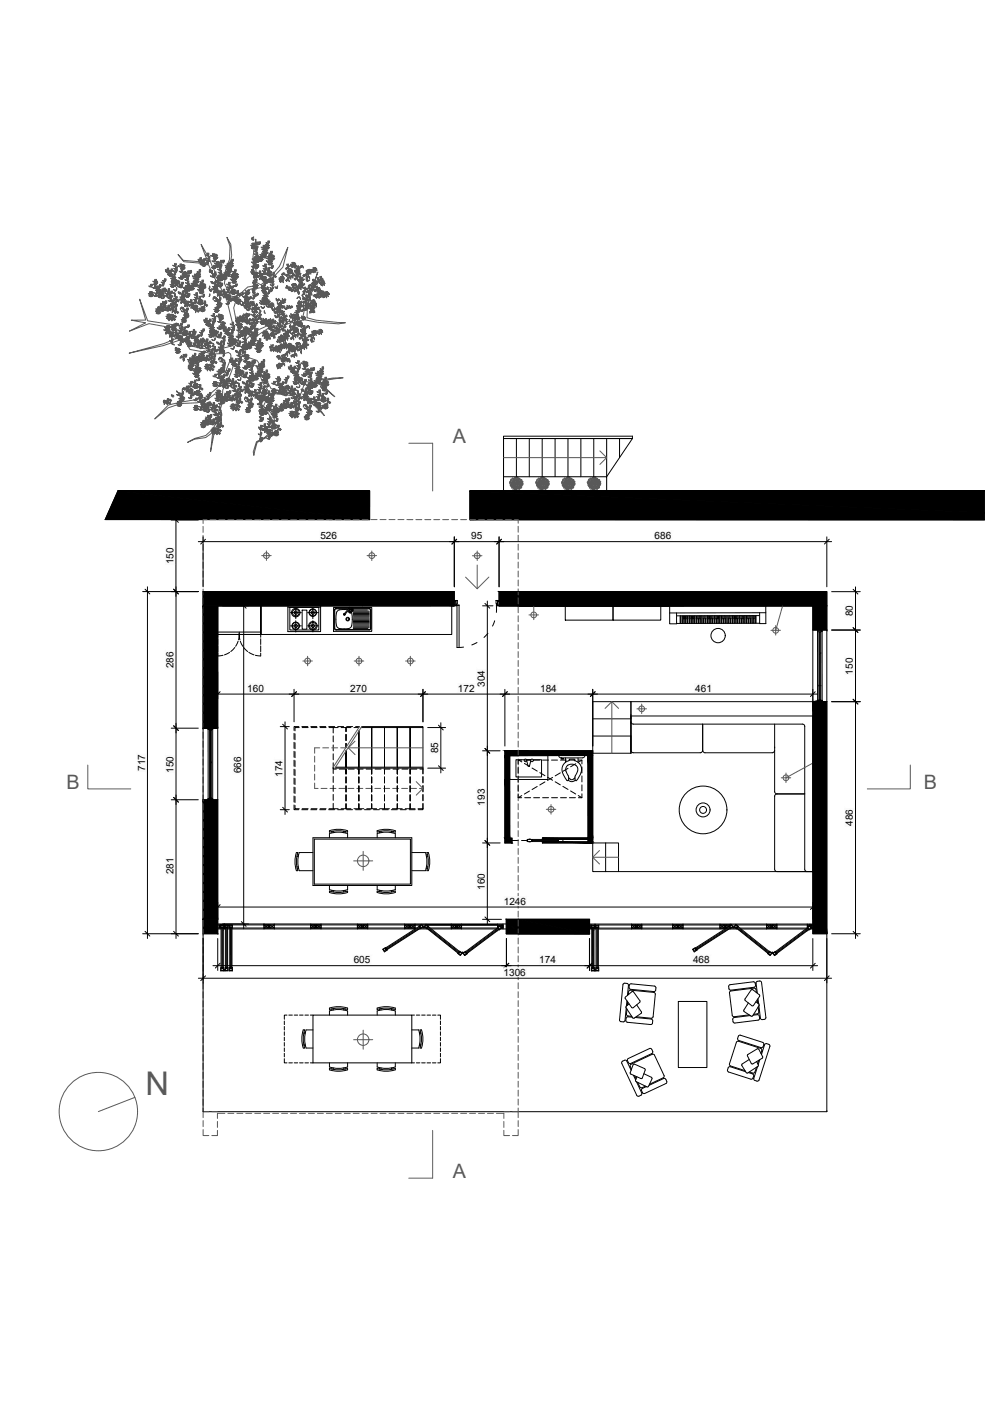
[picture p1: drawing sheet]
<svg xmlns="http://www.w3.org/2000/svg" width="420mm" height="594mm" viewBox="0 0 420 594" stroke-linecap="round" stroke-linejoin="round" font-family="sans-serif">
<defs><g id="words">
<text font-size="13.7" fill="#595959" x="60.9" y="458.7">N</text>
<g font-size="8.3" fill="#595959">
<text x="189.8" y="185.7">A</text>
<text x="27.9" y="330.5">B</text>
<text x="387.1" y="330.5">B</text>
<text x="189.8" y="493.6">A</text>
</g>
<g font-size="4.2">
<text x="134.2" y="225.9">526</text>
<text x="197.4" y="225.9">95</text>
<text x="274.2" y="225.9">686</text>
<text x="72.6" y="236.5" transform="rotate(-90 72.6 236.5)">150</text>
<text x="357.3" y="258.2" transform="rotate(-90 357.3 258.2)">80</text>
<text x="72.7" y="279.9" transform="rotate(-90 72.7 279.9)">286</text>
<text x="203.1" y="287.7" transform="rotate(-90 203.1 287.7)">304</text>
<text x="357.3" y="282.6" transform="rotate(-90 357.3 282.6)">150</text>
<text x="103.6" y="289.7">160</text>
<text x="146.7" y="289.7">270</text>
<text x="191.9" y="289.8">172</text>
<text x="226.3" y="289.7">184</text>
<text x="291.3" y="289.7">461</text>
<text x="183.6" y="315.7" transform="rotate(-90 183.6 315.7)">85</text>
<text x="60.7" y="323" transform="rotate(-90 60.7 323)">717</text>
<text x="72.7" y="323.7" transform="rotate(-90 72.7 323.7)">150</text>
<text x="101" y="323.9" transform="rotate(-90 101 323.9)">666</text>
<text x="118.4" y="325.4" transform="rotate(-90 118.4 325.4)">174</text>
<text x="203.1" y="337.5" transform="rotate(-90 203.1 337.5)">193</text>
<text x="357.3" y="346" transform="rotate(-90 357.3 346)">486</text>
<text x="72.7" y="366.3" transform="rotate(-90 72.7 366.3)">281</text>
<text x="203.1" y="372.8" transform="rotate(-90 203.1 372.8)">160</text>
<text x="211.1" y="379">1246</text>
<text x="148.2" y="403.5">605</text>
<text x="225.9" y="403.6">174</text>
<text x="290.3" y="403.5">468</text>
<text x="210.9" y="408.8">1306</text>
</g>
</g></defs>
<!-- layer: dettagli -->
<g fill="none" stroke="#595959" stroke-width=".42">
<path d="M171.2 185.7h10v20M251.3 188.9l2.8 2.8h-43.2M254.1 191.7l-2.8 2.9M85.1 217.9v1.4M85.1 217.7h1.6M88 217.7h2.5M91.7 217.7h2.5M95.5 217.7h2.5M99.2 217.7h2.5M103 217.7h2.5M106.7 217.7h2.5M110.5 217.7h2.5"/>
<path d="M114.2 217.7h2.5M118 217.7h2.5M121.7 217.7h2.5M125.5 217.7h2.5M129.2 217.7h2.5M133 217.7h2.5M136.7 217.7h2.5M140.5 217.7h2.5M144.2 217.7h2.5M148 217.7h2.5M151.7 217.7h2.5M155.5 217.7h2.5"/>
<path d="M159.2 217.7h2.5M163 217.7h2.5M166.7 217.7h2.5M170.5 217.7h2.5M174.2 217.7h2.5M178 217.7h2.5M181.7 217.7h2.5M185.5 217.7h2.4M189.2 217.7h2.5M193 217.7h2.5M196.7 217.7h2.5M200.5 217.7h2.5"/>
<path d="M204.2 217.7h2.5M208 217.7h2.4M211.7 217.7h2.5M215.5 217.7h1.6v1.5M85.1 220.5v2.6M85.1 224.3v2.5M85.1 228.1v2.5M85.1 231.8v2.5M85.1 235.6v2.5M85.1 239.3v2.5M109.6 232.8h4M111.6 230.8v4"/>
<path d="M153.8 232.8h4M155.7 230.8v4M197.9 232.8h4M199.9 230.8v4M199.9 236.7v10M217.1 220.5v2.5M217.1 224.2v2.5M217.1 228v2.5M217.1 231.7v2.5M217.1 235.5v2.5M217.1 239.2v2.5M85.1 243v2.6"/>
<path d="M85.1 246.8v2.5M85.1 250.6v2.5M85.1 254.3v2.5M85.1 258.1v2.5M195 241.8l4.9 4.9 4.9-4.9M217.1 243v2.5M217.1 246.7v2.5M217.1 250.5v2.5M217.1 254.2v2.5M217.1 258v2.5M221.6 257.6h4M223.6 253.8v5.8"/>
<path d="M327.9 253.6l-3 10.5M85.1 261.8v2.5M85.1 265.5v2.6M85.1 269.3v2.5M85.1 273.1v2.5M85.1 276.8v2.5M126.9 276.9h4M128.9 274.9v4M148.4 276.9h4M150.4 274.9v4M169.9 276.9h4M171.9 274.9v4"/>
<path d="M217.1 261.7v2.5M217.1 265.5v2.5M217.1 269.2v2.5M217.1 273v2.5M217.1 276.7v2.5M322.9 264.1h4M324.9 262.1v4M85.1 280.6v2.5M85.1 284.3v2.5M85.1 288.1v2.5M85.1 291.8v2.5M85.1 295.6v2.5"/>
<path d="M85.1 299.3v2.5M217.1 280.5v2.5M217.1 284.2v2.5M217.1 288v2.5M217.1 291.7v2.5M217.1 295.5v2.5M217.1 299.2v2.5M253.5 296.8l2.8-2.8v21.6M256.3 294l2.8 2.8M266.8 297h4M268.8 295v4M85.1 303.1v2.5"/>
<path d="M85.1 306.8v2.5M85.1 310.6v2.5M85.1 314.3v2.5M85.1 318.1v2.5M131.8 316.8v2.5M133.9 313.3h-2.1v2.3M135.2 313.3h2.5M138.9 313.3h2.5M142.7 313.3h2.1M145.8 313.3h31.4M148.7 310.5l-2.8 2.8 2.8 2.8M150.6 304.4l-11 17"/>
<path d="M151.5 304.4l-11.2 17.4M217.1 303v2.5M217.1 306.7v2.5M217.1 310.5v2.5M217.1 314.2v2.5M217.1 318v2.5M340.5 319.7l-11.3 6.2M36.8 320.5v10h18M85.1 321.8v2.5M85.1 325.6v2.5M85.1 329.3v2.5M85.1 333.1v2.4"/>
<path d="M85.1 336.8v2.5M131.8 328.1v2.2h1.4M131.8 320.6v2.5M131.8 324.3v2.5M134.5 330.3h2.5M138.2 330.3h2.5M142 330.3h2.5M145.7 330.3h2.5M149.5 330.3h2.5M153.2 330.3h2.5M157 330.3h2.5M160.7 330.3h2.5"/>
<path d="M164.5 330.3h2.5M168.2 330.3h2.5M172 330.3h2.5M174.3 327.5l2.9 2.8-2.9 2.8M175.7 330.3h1.5M217.1 321.7v2.5M217.1 325.5v2.5M217.1 329.2v2.5M217.1 333v2.5M217.1 336.7v2.5M228.8 339.1h4M230.8 337.1v4"/>
<path d="M327.2 325.9h4M329.2 323.9v4M381.3 320.5v10h-18M85.1 340.6v2.5M85.1 344.3v2.5M85.1 348.1v2.5M85.1 351.8v2.5M85.1 355.6v2.4M85.1 359.3v2.5M152.1 356.7v8M217.1 340.5v2.5M217.1 344.2v2.5"/>
<path d="M217.1 348v2.5M217.1 351.7v2.5M217.1 355.5v2.5M217.1 359.2v2.5M251.1 356.3l-2.8 2.9M259.1 359.2h-10.8l2.8 2.8M85.1 363.1v2.5M85.1 366.8v2.5M85.1 370.6v2.5M85.1 374.3v2.5M85.1 378.1v2.4M148.1 360.7h8"/>
<path d="M217.1 363v2.5M217.1 366.7v2.5M217.1 370.5v2.5M217.1 374.2v2.5M217.1 378v2.5M85.1 381.8v2.5M85.1 385.6v2.5M85.1 389.3v2.5M85.1 393.1v2.5M85.1 396.8v2.5M217.1 381.7v2.5M217.1 385.5v2.5"/>
<path d="M217.1 389.2v2.5M217.1 393v2.5M217.1 396.7v2.5M85.1 400.6v2.4M85.1 404.3v2.5M85.1 408.1v2.5M85.1 411.8v2.5M85.1 415.5v2.6M85.1 419.3v2.5M217.1 400.5v2.5M217.1 404.2v2.5M217.1 408v2.5"/>
<path d="M217.1 411.7v2.5M217.1 415.5v2.5M217.1 419.2v2.5M85.1 423.1v2.4M85.1 426.8v2.5M85.1 430.6v2.5M85.1 434.3v2.5M85.1 438v2.6M148.1 435.6h8M152.1 431.6v8M217.1 423v2.5M217.1 426.7v2.5"/>
<path d="M217.1 430.5v2.5M217.1 434.2v2.5M217.1 438v2.5M56.5 459.7l-15.3 6M85.1 441.8v2.5M85.1 445.6v2.4M85.1 449.3v2.5M85.1 453.1v2.5M85.1 456.8v2.5M217.1 441.7v2.5M217.1 445.5v2.5M217.1 449.2v2.5"/>
<path d="M217.1 453v2.5M217.1 456.7v2.5M85.1 460.5v2.6M85.1 464.3v1.4M85.1 473.2v2.5h2.4M85.1 469.5v2.5M87.5 465.7h-2.4v2.5M88.7 465.7h2.4M91.1 473.6v2.1h-2.4M91.1 469.8v2.5M94.2 466.4h-3.1v2.2M95.5 466.4h2.5"/>
<path d="M99.2 466.4h2.5M103 466.4h2.5M106.7 466.4h2.5M110.5 466.4h2.5M114.2 466.4h2.5M118 466.4h2.5M121.7 466.4h2.5M125.5 466.4h2.5M129.2 466.4h2.5M133 466.4h2.5M136.7 466.4h2.5M140.5 466.4h2.5"/>
<path d="M144.2 466.4h2.5M148 466.4h2.5M151.7 466.4h2.5M155.5 466.4h2.5M159.2 466.4h2.5M163 466.4h2.5M166.7 466.4h2.5M170.5 466.4h2.5M174.2 466.4h2.5M178 466.4h2.5M181.2 473.6v20h-10M181.7 466.4h2.5"/>
<path d="M185.5 466.4h2.4M189.2 466.4h2.5M193 466.4h2.5M196.7 466.4h2.5M200.5 466.4h2.5M204.2 466.4h2.5M208 466.4h3.1v2.2M211.1 473.6v2.1h2.3M211.1 469.8v2.5M211.1 465.7h2.3M214.7 465.7h2.4v2.5M217.1 473.2v2.5h-2.4"/>
<path d="M217.1 460.5v2.5M217.1 464.2v1.5M217.1 469.5v2.5"/>
<circle cx="111.6" cy="232.8" r="1.2"/>
<circle cx="155.7" cy="232.8" r="1.2"/>
<circle cx="199.9" cy="232.8" r="1.2"/>
<circle cx="223.6" cy="257.6" r="1.2"/>
<circle cx="128.9" cy="276.9" r="1.2"/>
<circle cx="150.4" cy="276.9" r="1.2"/>
<circle cx="171.9" cy="276.9" r="1.2"/>
<circle cx="324.9" cy="264.1" r="1.2"/>
<circle cx="268.8" cy="297" r="1.2"/>
<circle cx="230.8" cy="339.1" r="1.2"/>
<circle cx="329.2" cy="325.9" r="1.2"/>
<circle cx="152.1" cy="360.7" r="2.4"/>
<circle cx="152.1" cy="435.6" r="2.4"/>
<circle cx="41.2" cy="465.7" r="16.4"/>
</g>
<!-- layer: muri sezionati -->
<g fill="#000" stroke="#000" stroke-width=".42">
<path d="M49.4 205.7h105.4v12zM49.4 205.7h105.4zM196.8 217.7l215.7 .1zM196.8 205.8h215.7v9zM209.1 247.8h8zM217.1 247.8l129.3 .1zM343.4 294h3zM342.5 293.5h1.9zM343.4 294h1zM217.1 314.6h31.2zM217.1 316.5h29.2zM246.3 351.2h2z"/>
<path d="M212.1 385.2h5v6zM212.1 385.2h5zM217.1 385.2h29.9v6zM217.1 385.2h29.9z"/>
<path d="M49.4 205.7l-5.3 12h110.7zM44.1 217.7h110.7z"/>
<path d="M196.8 205.8h215.7zM196.8 205.7l215.7 .1z"/>
<path d="M196.8 217.7h215.7v-2.9zM196.8 205.8l215.7 9-215.7 2.9z"/>
<path d="M85.1 253.8l6.1 51.3v-51.3zM85.1 253.8l6.1 51.3h-6.1z"/>
<path d="M85.1 247.8l105.2 6v-6zM85.1 247.8l105.2 6h-105.2z"/>
<path d="M209.1 253.8h8zM209.1 253.8h8z"/>
<path d="M209.1 247.8l8 3.8v-3.8zM209.1 247.8l8 3.8h-8z"/>
<path d="M209.1 251.6l8 .3v-.3zM209.1 251.6l8 .3h-8z"/>
<path d="M209.1 251.9l8 1.9v-1.9zM209.1 251.9l8 1.9h-8z"/>
<path d="M217.1 253.8h63.4zM217.1 253.8h63.4z"/>
<path d="M280.5 253.8h65.9zM280.5 253.8h65.9z"/>
<path d="M217.1 247.9l129.3 5.9v-5.9zM217.1 247.9l129.3 5.9h-129.3z"/>
<path d="M340.5 253.8l5.9 10.2v-10.2zM340.5 253.8l5.9 10.2h-5.9z"/>
<path d="M340.5 294h2zM340.5 294h2z"/>
<path d="M342.5 293.5l1.9 .5v-.5zM342.5 293.5l1.9 .5h-1.9z"/>
<path d="M342.5 294h3.9zM342.5 294h.9zM342.5 294h.9zM342.5 294h1.9z"/>
<path d="M340.5 294l5.9 97.2v-97.2zM340.5 294l5.9 97.2h-5.9z"/>
<path d="M85.1 305.1h2.1zM85.1 305.1h2.1zM85.1 305.1h2.1zM85.1 305.1h2.1zM85.1 305.1h4z"/>
<path d="M85.1 305.1h4zM85.1 305.1h6.1z"/>
<path d="M211.5 314.6h5.6zM211.5 314.6h5.6z"/>
<path d="M211.5 316.6h2zM211.5 316.6h5.6z"/>
<path d="M211.5 316.6h2zM211.5 316.6h2z"/>
<path d="M211.5 316.6l2 10v-10zM211.5 316.6l2 10h-2z"/>
<path d="M211.5 314.6l5.6 1.9v-1.9zM211.5 314.6l5.6 1.9h-5.6z"/>
<path d="M211.5 316.5l5.6 .1zM211.5 316.5l5.6 .1z"/>
<path d="M217.1 314.6l31.2 1.9v-1.9zM217.1 314.6l31.2 1.9h-31.2z"/>
<path d="M246.3 316.5l2 34.7v-34.7zM246.3 316.5l2 34.7h-2zM227.2 351.2h21.1z"/>
<path d="M85.1 335.1l6.1 50.1v-50.1zM85.1 335.1l6.1 50.1h-6.1z"/>
<path d="M211.5 326.6l2 24.6v-24.6zM211.5 326.6l2 24.6h-2z"/>
<path d="M211.5 351.2l3 2v-2zM211.5 351.2l3 2h-3z"/>
<path d="M227.2 351.2l21.1 .4v-.4zM227.2 351.2l21.1 .4h-21.1z"/>
<path d="M246.3 351.6l2 1.1v-1.1zM246.3 351.6l2 1.1h-2z"/>
<path d="M227.2 352.7l21.1 .5v-.5zM227.2 352.7l21.1 .5h-21.1z"/>
<path d="M85.1 385.2l6.1 6v-6zM85.1 385.2l6.1 6h-6.1z"/>
<path d="M212.1 391.2h5zM212.1 385.2l5 6h-5z"/>
<path d="M217.1 385.2v6h29.9zM217.1 391.2h29.9z"/>
</g>
<!-- layer: arredi -->
<g fill="none" stroke="#000" stroke-width=".42">
<path d="M109.2 253.8v12zM109.2 253.8v12h80v-12h-98v12h18h-18v1.2M120.6 253.8v10.8h13.7v-10.8M120.6 254.4h13.7M121.4 254.5h12.2v9.4h-12.2zM123.9 254.5v2.2h-2.2M126.2 256.7h-2.3v2.5M126.6 255.6h2v8h-2zM131 254.5v2.2h-2.2M133.4 256.7h-2.4v2.5M139.7 254.5h16v10h-16zM144.2 257.1l-.1 .5 .4-.2"/>
<path d="M144.3 257a.35 .35 0 0 0-.4 .4 .35 .35 0 0 0 .4 .3 .35 .35 0 0 0 .3-.4M145.6 255.4h-1.8a2.38 2.38 0 0 0-3 2.9l-.1 1.1a4.4 4.4 0 0 0 1.2 3.8l.4 .1M146 255.1h-5.2l-.5 .3 .1 8.2h14.6v-8.4l-7.1-.1M146.1 255.5l.4 .2M146.1 254.9h-5.3l-.7 .5-.1 7.8 .3 .5 .5 .3h13.8l.6-.3 .2-.5v-7.5l-.2-.6-.6-.2h-7M146.2 254.8l.5-.2-.2 .5M146.2 256.1a.54 .54 0 0 0 .1 .5 .54 .54 0 0 0 .7 .1M146.2 256.1l.4-.1 .4 .4M146.3 256.4v.1M146.3 256.5h.1M146.4 256.4h-.1M146.4 256.5v.1"/>
<path d="M146.4 256.6h.1M146.4 255.2l.5 .2M146.4 256.4h.1M146.5 256.6h.1M146.5 256.4h.1M146.5 255.1h.1M146.5 256.4l.1 .1M146.6 256.5h.1M146.6 256.6h.1M146.6 254.9l-.3-.2-2.2 2.8 2.4-2.4M146.6 255.3v.3M146.7 254.6l.6 .5"/>
<path d="M146.7 255.5l-.5 .6M146.9 255.4l.6 .4M147 256.4v.3M147 254.9a.7 .7 0 0 1 1 .4 .7 .7 0 0 1-.6 .9M147.2 256.4l.4 3a4.4 4.4 0 0 1-1.2 3.8l-.4 .1M147.3 255.1l.1 .1M147.4 255.2l-.4 .2M147.4 255.2l.2 .2-.1 .4M147.5 255.8l-.6 .9M148 258h6.7M148 255.6h5.9M148 256h6.7"/>
<path d="M148 256.5h6.7M148 257h6.7M148 257.5h6.7M148 258.4h6.7M148 258.9h6.7M148 259.4h6.7M148 259.9h6.7M236.8 253.8h20v6h-20zM256.8 253.8h20v6h-20zM284.9 258v3.2M285.1 258v3.2M285.7 258v3.2"/>
<path d="M285.9 258v3.2M286.3 258v1.3h.4v-1.3M286.5 259.3v1.9M286.6 259.3v1.9M287.1 258v1.3h.4v-1.3M287.2 259.3v1.9M287.4 259.3v1.9M287.8 258v1.3h.4v-1.3M288 259.3v1.9M288.1 259.3v1.9M288.7 258v3.2M288.9 258v3.2"/>
<path d="M289.3 258v1.3h.4v-1.3M289.5 259.3v1.9M289.6 259.3v1.9M290.1 258v1.3h.4v-1.3M290.2 259.3v1.9M290.4 259.3v1.9M291 258v3.2M291.1 258v3.2M291.6 258v1.3h.4v-1.3M291.7 259.3v1.9M291.9 259.3v1.9M292.3 258v1.3h.4v-1.3"/>
<path d="M292.5 259.3v1.9M292.6 259.3v1.9M293.1 258v1.3h.4v-1.3M293.2 259.3v1.9M293.4 259.3v1.9M294 258v3.2M294.1 258v3.2M294.6 258v1.3h.4v-1.3M294.7 259.3v1.9M294.9 259.3v1.9M295.3 258v1.3h.4v-1.3M295.5 259.3v1.9"/>
<path d="M295.6 259.3v1.9M296.2 258v3.2M296.4 258v3.2M297 259.3v1.9M297.1 259.3v1.9M297.2 258v1.3h-.4v-1.3M297.6 258v1.3h.4v-1.3M297.7 259.3v1.9M297.9 259.3v1.9M298.3 258v1.3h.4v-1.3M298.5 259.3v1.9M298.6 259.3v1.9"/>
<path d="M299.2 258v3.2M299.4 258v3.2M299.8 258v1.3h.4v-1.3M300 259.3v1.9M300.1 259.3v1.9M300.6 258v1.3h.4v-1.3M300.7 259.3v1.9M300.9 259.3v1.9M301.5 258v3.2M301.6 258v3.2M302.1 258v1.2h.4v-1.2M302.2 259.2v2"/>
<path d="M302.4 259.2v2M302.8 258v1.2h.4v-1.2M303 259.2v1.9M303.1 259.2v1.9M303.6 258v1.2h.4v-1.2M303.7 259.2v1.9M303.9 259.2v1.9M304.5 258v3.1M304.6 258v3.1M305.2 259.2v1.9M305.4 259.2v1.9M305.5 257.9v1.3h-.4v-1.2"/>
<path d="M305.8 257.9v1.3h.4v-1.3M306 259.2v1.9M306.1 259.2v1.9M306.7 257.9v3.2M306.9 257.9v3.2M307.3 257.9v1.3h.4v-1.3M307.5 259.2v1.9M307.6 259.2v1.9M308.1 257.9v1.3h.4v-1.3M308.2 259.2v1.9M308.4 259.2v1.9M308.8 257.9v1.3h.4v-1.3"/>
<path d="M309 259.2v1.9M309.1 259.2v1.9M309.7 257.9v3.2M309.9 257.9v3.2M310.3 257.9v1.3h.4v-1.3M310.5 259.2v1.9M310.6 259.2v1.9M311.1 257.9v1.3h.4v-1.3M311.2 259.2v1.9M311.4 259.2v1.9M312 257.9v3.2M312.1 257.9v3.2"/>
<path d="M312.6 257.9v1.3h.4v-1.3M312.7 259.2v1.9M312.9 259.2v1.9M313.5 259.2v1.9M313.6 259.2v1.9M313.7 257.9v1.3h-.4v-1.3M314.1 257.9v1.3h.4v-1.3M314.2 259.2v1.9M314.4 259.2v1.9M315 257.9v3.2M315.1 257.9v3.2M315.6 257.9v1.3h.4v-1.3"/>
<path d="M315.7 259.2v1.9M315.9 259.2v1.9M316.5 257.9v3.2M316.7 257.9v3.2M318.2 256.7v4.6h2.6v-7.5h-40.3v7.6l2.9-.1v-4.5M318.2 257.9l-34.8 .1M320.8 253.7l-40.3 .1M320.8 256.7l-40.3 .1M91.2 273.6v1.2l2.3-.3M91.2 264.8h18M91.2 267.6v2.4M91.2 270.6v2.4"/>
<path d="M96.2 273.3l-2.2 1.1M98.4 271.3l-1.7 1.7M99.7 268.6l-1 2.2M99.9 268l.3-2.2 .3 2.2M100.2 265.8h.1M100.2 264.8v1M100.7 268.6l1 2.2M102.1 271.3l1.7 1.7M104.2 273.3l2.2 1.1M109.2 273.6v1.2l-2.2-.3M109.2 265.8v1.2M109.2 267.6v2.4"/>
<path d="M109.2 270.6v2.4M123.9 260.1v2.1h-2.2M126.2 262.2h-2.3v2.6M131.1 260v2.2h-2.2M133.4 262.2h-2.3v2.5M142.3 263.3h3.7M148 260.4h6.7M148 260.9h6.7M148 261.3h6.7M148 261.8h6.7M148 262.3h6.7M148 262.8h6.7"/>
<path d="M148 263.3h6.2M318.2 261.1l-34.8 .1M213.5 316.6h16v10h-16zM219.6 318.3h-3.5v7.2h10.8v-7.2h-3.5M220.6 318.3h1.8M220.7 318.8l.5 2.2h.6l.5-2.2M234 316.5h11l-.2 .6-.8 .4h-8.9l-.6-.2zM235.1 317.5v.6h1v-.3h-.8v-.3M236.9 317.5v1.9M242.1 317.5v1.9M264.3 302.4l.3 .7 .7 .3h70.8l.7 .2 .3 .8M293.4 315.4l-28.5-.1-.6-.9v-14.4h76.2v65.2h-15l-.9-.7-.1-31"/>
<path d="M294.4 314.4l.2 .7 .8 .3M294.4 303.4v11M294.4 314.4l-.3 .7-.7 .3M324.5 314.4l-.3 .7-.7 .3h-28.2M324.5 313.4h.1M324.5 303.4v28.3M337.1 304.2v59.9l.3 .8 .7 .2M237.1 323l.3 .9a2.31 2.31 0 0 1 .3 3.2 5.4 5.4 0 0 1-1.2-7.4l1.9-1.1 .1-.5h2.1v.3a4.3 4.3 0 0 1 2 7l-1.1 1.6h-.4a2.67 2.67 0 0 1 .5-3.1l.4-.9M237.8 320.6l1.7-.5 1.7 .5M237.8 320.6l-.7 1.1v1.4M238.1 326.9a2.01 2.01 0 0 0 2.9 0M238.2 325.9l.6 .5"/>
<path d="M240.8 325.9l-1 .7-1-.2M241.2 320.6l.8 1.1v1.4M324.5 331.6l.3 .7 .7 .3M325.5 332.6l-.7 .3-.3 .7M325.5 332.6h11.6M124.2 357.2h.6a12.3 12.3 0 0 0 0 7.6h-.6a12.3 12.3 0 0 1 0-7.6zM124.4 358.8h.6M124.5 358.2h.6M131.1 351h41.4v20h-41.4zM131.1 357.2h-5.7a12.3 12.3 0 0 0 0 7.6h5.7M131.7 351.6h40.2v18.8h-40.2zM138 351v-1.8a12.3 12.3 0 0 1 7.6 0v1.8"/>
<path d="M138 348a12.3 12.3 0 0 1 7.6 0v.6a12.3 12.3 0 0 0-7.6 0zM139 348.4v.6M139.6 348.2v.6M144 348.2v.6M144.6 348.4v.6M158 351v-1.8a12.3 12.3 0 0 1 7.6 0v1.8M158 348a12.3 12.3 0 0 1 7.6 0v.6a12.3 12.3 0 0 0-7.6 0zM159 348.4v.6M159.6 348.2v.6M164 348.2v.6M164.6 348.4v.6M172.5 357.2h5.7a12.3 12.3 0 0 1 0 7.6h-5.7"/>
<path d="M178.5 358.2h.6M178.6 358.8h.6M178.8 357.2h.6a12.3 12.3 0 0 1 0 7.6h-.6a12.4 12.4 0 0 0 0-7.6zM124.4 363.2h.6M124.5 363.8h.6M138 373.3a12.3 12.3 0 0 0 7.6 0v.6a12.4 12.4 0 0 1-7.6 0zM138 371v1.7a12.3 12.3 0 0 0 7.6 0v-1.7M139 373v.6M139.6 373.1v.6M144 373.1v.6M144.6 373v.6M158 373.3a12.3 12.3 0 0 0 7.6 0v.6a12.4 12.4 0 0 1-7.6 0z"/>
<path d="M158 371v1.7a12.3 12.3 0 0 0 7.6 0v-1.7M159 373v.6M159.6 373.1v.6M164 373.1v.6M164.6 373v.6M178.5 363.8h.6M178.6 363.2h.6M262 417.7l3.1-2.3 3 4.3-3.2 2.6-3-4zM262.6 419.3l-.2 2.2M262.8 417l.4-4.5-.3-.4-1.5-.2-.4 .6-1.5 14.8 .4 .6 1.2 .2 .6-.3 .6-5.5M262.9 419.7l-.1 1.5M263.2 416.7l.2-1.5 .7-.4 10.3 1.2-.8 10"/>
<path d="M263.5 413.7l.2-1.2 .7-.3 9.7 .9 .7 .8-.2 1.2-.7 .3-9.8-.9-.6-.8M284.2 419.6h11.9v27.6h-11.9zM314.7 414.7l.6-.1 3 2.6-3 4.2-3.3-2.6zM315.6 411.3l-9.8 1.2-.5 .5v1.2l.8 .6 9.8-1.2 .6-.8-.2-1.1-.7-.4M316.7 419.7l1.4 1.3-3.1 4.8-3.4-2.2 1.9-3.4M316.9 415.8l-.3-1.5-.7-.3-10.2 1.4 1 10 .8 .6M317.2 418.9l.2 1.4M317.2 416.1l-.5-4.5 .4-.4 1.4-.2 .5 .6 1.8 14.7M317.5 418.4l.3 2.2M119.1 427.8v1.5M119.1 430v1.5M119.1 432.3v1.5"/>
<path d="M119.1 434.5v1.5M119.1 436.8v1.5M119.1 439v1.5M120.2 425.3h-1.1v1.7M121 425.3h1.5M123.2 425.3h1.5M125.5 425.3h1.5M127 431.5h.6a12.3 12.3 0 0 0 0 7.6h-.6a12.3 12.3 0 0 1 0-7.6zM127.2 433.1h.6M127.2 437.5h.6M127.4 432.5h.6M127.4 438.1h.6"/>
<path d="M127.7 425.3h1.5M128.2 431.5a12.3 12.3 0 0 0 0 7.6M128.2 431.5h2.9M128.2 439.1h2.9M130 425.3h1.1M138 425.3v-1.8a12.3 12.3 0 0 1 7.6 0v1.8M138 422.3a12.3 12.3 0 0 1 7.6 0v.6a12.3 12.3 0 0 0-7.6 0zM139 422.7v.6M139.6 422.5v.6M144 422.5v.6M144.6 422.7v.6M158 425.3v-1.8a12.3 12.3 0 0 1 7.6 0v1.8"/>
<path d="M158 422.3a12.3 12.3 0 0 1 7.6 0v.6a12.3 12.3 0 0 0-7.6 0zM159 422.7v.6M159.6 422.5v.6M164 422.5v.6M164.6 422.7v.6M172.5 431.5h2.9a12.3 12.3 0 0 1 0 7.6h-2.9M172.5 425.3h1.1M174.4 425.3h1.5M175.7 432.5h.5M175.7 438.1h.5M175.8 433.1h.6M175.8 437.5h.6"/>
<path d="M176 431.5h.6a12.3 12.3 0 0 1 0 7.6h-.6a12.4 12.4 0 0 0 0-7.6zM176.6 425.3h1.5M178.9 425.3h1.5M181.1 425.3h1.5M183.4 425.3h1.1v1.7M184.5 427.8v1.5M184.5 430v1.5M184.5 432.3v1.5M184.5 434.5v1.5M184.5 436.8v1.5M184.5 439v1.5M262.6 422.8v2.6l2 .4"/>
<path d="M263.5 420.6l-1.3 1.3 3.1 4.7 3.4-2.2-2-3.4M264.9 426.2l-2.4-.1-.2 1.9 10.3 1.2 .7-.3 .1-1.2-.3-.7-7-.7M273.6 426l-.8 .6-6.3-.6M308.5 436.7l-2.9 9.5 6.5 2.3M309.3 436.2l-.8 .5M309.4 436.2l9.3 3 .4 .9M309.4 433.9l.8-.2 9.3 3 .5 .6-.3 1.2-.9 .4-9.3-3-.5-.6zM313.8 425.2l-6.3 .8M315.5 425.3l2.3-.1 .3 1.9-10.3 1.5-.7-.3-.1-1.5 .3-.4 7-.9M317.3 424.8l-1.6 .1M317.6 421.9l.3 2.1M317.9 424l-.6 .7"/>
<path d="M317.9 421.4l.7 5.4 .4 .4 1.2-.1 .6-.8M119.1 443.5v1.8h1.1M119.1 441.3v1.5M121 445.3h1.5M123.2 445.3h1.5M125.5 445.3h1.5M127.7 445.3h1.5M130 445.3h43.6M131.1 445.3v-20h41.4v20M138 447a12.3 12.3 0 0 0 7.6 0M138 447.6a12.3 12.3 0 0 0 7.6 0v.6a12.4 12.4 0 0 1-7.6 0zM138 445.3v1.7"/>
<path d="M139 447.3v.6M139.6 447.4v.6M144 447.4v.6M144.6 447.3v.6M145.6 445.3v1.7M158 447a12.3 12.3 0 0 0 7.6 0M158 447.6a12.3 12.3 0 0 0 7.6 0v.6a12.4 12.4 0 0 1-7.6 0zM158 445.3v1.7M159 447.3v.6M159.6 447.4v.6M164 447.4v.6M164.6 447.3v.6"/>
<path d="M165.6 445.3v1.7M174.4 445.3h1.5M176.6 445.3h1.5M178.9 445.3h1.5M181.1 445.3h1.5M184.5 443.5v1.8h-1.1M184.5 441.3v1.5M261.6 444.2l.9 .3 1.9 3.9M261.6 444.2l-1 .5-.1 .8 6.2 13.4 .7 .4 1.1-.4M263 443.6l9.1-4.3 .8 .1 .5 1.1-.3 .9-8.9 4.1-.9-.3-.5-1.1zM264.3 445.9l-.4 .6 .6 1.4M264.3 445.9l8.9-4.2 .8 .1 4.2 9.1-.4 .6-5.7 2.7"/>
<path d="M265.3 450.5l1 2M265.8 450.7l.6 1.3M266.6 453.2l2.2 4.7-.3 .9M267.1 453.5l1.3 2.2 2-.7M269.7 449.8l3.5 1.9-1.8 3.7-5.1-2.4 .5-1.9M270.3 448.3l-.3-.6-4.2-1.9-.6 .3-1.1 3.7 4.4 2.1M270.3 448.3l-1.2 3.3-.6 .3M271.9 454.7l6.4-2.9 .4 .2 .7 1.3-.4 .6-9.5 4.2-.8-1.7 2.1-1.2M305.2 449.1l9.9 3 .6-1.8-2.2-.9M305.9 446.9l-.9 .5-.3 1.1 .5 .6M305.9 446.9l6.5 2.1M313.3 441.8l4.3-2.4 1.9 3.5-4.5 2.9-1.9-3.4 .2-.6"/>
<path d="M313.9 443.9l-3.2 2.3 2.2 3.4 4.6-2.9 .2-.6-.8-1.3M316.9 447.1l-1 2.4-2-.4M317.8 444.2l-.4 1.4M318.3 444l-.7 2M319 441.8l1.4-4.3 .8-.3 1.1 .5 .2 .7-4.5 14.1-.6 .5-1.4-.5-.3-.4 1.7-5.3M319.2 440.1l-.4 1.2"/>
<circle cx="123.9" cy="256.7" r="1.78"/>
<circle cx="123.9" cy="256.7" r=".68"/>
<circle cx="123.9" cy="256.7" r="1.4"/>
<circle cx="131" cy="256.7" r="1.58"/>
<circle cx="131" cy="256.7" r=".68"/>
<circle cx="131" cy="256.7" r="1.4"/>
<circle cx="145.7" cy="259.4" r=".55"/>
<circle cx="145.7" cy="259.4" r=".76"/>
<circle cx="147.3" cy="255.5" r=".28"/>
<circle cx="123.9" cy="262.2" r=".68"/>
<circle cx="123.9" cy="262.2" r="1.4"/>
<circle cx="123.9" cy="262.2" r="1.58"/>
<circle cx="131.1" cy="262.2" r="1.78"/>
<circle cx="131.1" cy="262.2" r=".68"/>
<circle cx="131.1" cy="262.2" r="1.4"/>
<circle cx="300.8" cy="266.3" r="3"/>
<circle cx="220.1" cy="318.6" r=".55"/>
<circle cx="222.9" cy="318.6" r=".55"/>
<circle cx="294.5" cy="339.3" r="10"/>
<circle cx="294.5" cy="339.3" r="2.93"/>
<circle cx="294.5" cy="339.3" r="1.44"/>
</g>
<!-- layer: serramenti e scale -->
<g fill="none" stroke="#000" stroke-width=".42">
<path d="M213.7 183.7h51.2h-5.4v8M216.3 183.7h-5.4v22M221.7 183.7h-5.4v16M227.1 183.7h-5.4v16M232.5 183.7h-5.4v16M237.9 183.7h-5.4v16M243.3 183.7h-5.4v16M248.7 183.7h-5.4v16M254.1 183.7h-5.4v16M259.5 183.7h-5.4v16l10.8-16v-1h-54v17h43.2v6M190.3 253.5h1.1v.3h-1.1zM190.3 251.6h.6v.3h-.6z"/>
<path d="M190.9 251.6h.7l-.2 1.9h-.5zM190.9 251.9v1.6M191.4 253.5h.9v17.8h-.9zM207.8 251.6h.6v1.9h-.4zM208 253.5h1.1v.3h-1.1zM208 253.8l-.1 2.8M208.4 251.6h.7v.3h-.7zM208.4 251.9v1.6M194.2 271.1l-2.8 .2M199.8 269.2l-2.1 1M204.4 265.3l-1.7 1.8M207.2 260.1l-.9 2.2"/>
<path d="M340.5 264v30M342.5 264h1.9v.5h-1.9zM342.5 264.1v29.4M343 264.5v29M343 264.9h.8M343.4 264.9v28.2M343.5 264.9v28.2M343.8 264.5v29M344.4 264.5v29M344.4 264.1v.4M346.4 264v30M248.3 294h16v21.6h-16z"/>
<path d="M342.5 293.5h1.9v.5h-1.9zM343 293.1h.8M85.1 305.1v30M87.2 305.1h1.9v.5h-1.9zM87.2 305.6v29M87.7 305.6v29M87.7 306h.8M88.1 305.6h-.4v.4h.8v-.4v29M89.1 305.1v29.5M91.2 305.1v30M123.2 307.2v2.5M123.2 311v2.5"/>
<path d="M123.2 314.7v2.5M123.2 318.5v2.5M123.6 307.4v2.5M123.6 311.2v2.5M123.6 314.9v2.5M123.6 318.7v2.5M125.2 304.4h-2v1.6M125.3 304.8h-1.7v1.4M126.5 304.4h2.5M126.6 304.8h2.5M130.2 304.4h2.5M130.3 304.8h2.5"/>
<path d="M134 304.4h2.5M134.1 304.8h2.5M137.7 304.4h2.5M137.8 304.8h1.8M139.6 308.3v2.5M139.6 312.1v2.5M139.6 315.8v2.5M139.6 319.6v4.5M141.5 304.4h2.5M141.6 304.8h-2v2.3M142.9 304.8h2v1.7M144.9 314.6v6.8v-6.8"/>
<path d="M144.9 304.8v1.7M144.9 307.7v2.5M144.9 311.5v1.6M144.9 314.6v6.8M145.2 304.4h2.5M147 304.8h-2.1v1.7M148.3 304.8h2M149 304.4h1.6M150.3 306.3v15.1v-15.1M150.3 306.3v15.1M151.3 304.8h4.4v16.6M151.5 304.4h25.7v.4"/>
<path d="M155.7 304.8v16.6v-16.6h5.4v16.6v-16.6h5.3v16.6M166.4 304.8v16.6v-16.6h5.4v16.6M171.8 304.8v16.6v-16.6h5.4v17M217.1 318.3l1.5 .9M218.5 318.4h-1.4v1.7M219.7 319.9l2.1 1.2M219.8 318.4h2.5M223.5 318.4h2.5M227.3 318.4h2.5M231 318.4h2.5M234.8 318.4h2.5M238.5 318.4h2.5"/>
<path d="M241.2 320l-2.2 1.3M242.3 318.4h1.5v1.7M243.8 318.4l-1.5 .9M248.3 308.4h16M248.3 301.2h16M87.2 334.6h1.9v.5h-1.9zM87.7 334.2h.8M88.1 334.2v-28.2l.1 28.2M123.2 337.2v2h2M123.2 322.2v2.5M123.2 326v2.5M123.2 329.7v2.5"/>
<path d="M123.2 333.5v2.5M123.6 337.4v1.4h1.7M123.6 322.4v2.5M123.6 326.2v2.5M123.6 329.9v2.5M123.6 333.7v2.5M126.4 339.2h2.5M126.6 338.8h2.5M130.2 339.2h2.5M130.3 338.8h2.5M133.9 339.2h2.5M134.1 338.8h2.5"/>
<path d="M137.7 339.2h2.5M137.8 338.8h1.8M139.6 336.6v2.2h2M139.6 321.4v.8h1.3M139.6 325.3v2.5M139.6 329.1v2.5M139.6 332.8v2.5M140.3 321.8h36.9M140.5 321.4h36.7M141.4 339.2h2.5M142.1 322.2h2.5M144.9 324.3v-2.1v2.1"/>
<path d="M144.9 336.8v2h2.1M144.9 336.8v2h-2M144.9 322.2v2.1M144.9 325.5v2.5M144.9 329.3v2.5M144.9 333v2.5M144.9 336.8v2M145.2 339.2h2.5M145.9 322.2h2.5M148.9 339.2h2.5M149.6 322.2h2.5M150.3 324.3v-2.1v2.1"/>
<path d="M150.3 336.8v2h2.1M150.3 336.8v2h-2M150.3 322.2v2.1M150.3 325.5v2.5M150.3 329.3v2.5M150.3 333v2.5M150.3 336.8v2M152.7 339.2h2.5M153.4 322.2h2.5M155.7 324.3v-2.1v2.1M155.7 336.8v2h2.1M155.7 336.8v2h-2.1"/>
<path d="M155.7 322.2v2.1M155.7 325.5v2.5M155.7 329.3v2.5M155.7 333v2.5M155.7 336.8v2M156.4 339.2h2.5M157.1 322.2h2.5M159 338.8h2.1v-2v2h2M160.2 339.2h2.5M160.9 322.2h2.5M161.1 322.2v2.1M161.1 325.5v2.5"/>
<path d="M161.1 329.3v2.5M161.1 333v2.5M163.9 339.2h2.5M164.6 322.2h2.5M166.4 324.3v-2.1v2.1M166.4 336.8v2h2.1M166.4 336.8v2h-2M166.4 322.2v2.1M166.4 325.5v2.5M166.4 329.3v2.5M166.4 333v2.5M166.4 336.8v2"/>
<path d="M167.7 339.2h2.5M168.4 322.2h2.5M171.4 339.2h2.5M171.8 324.3v-2.1v2.1M171.8 336.8v2h2.1M171.8 336.8v2h-2.1M171.8 322.2v2.1M171.8 325.5v2.5M171.8 329.3v2.5M171.8 333v2.5M171.8 336.8v2M172.1 322.2h2.5"/>
<path d="M175.9 322.2h1.3M177.2 336.6v2.2h-2.1M177.2 336.8v2.4h-2M177.2 321.8v2.5M177.2 325.3v2.7M177.2 329.1v2.7M177.2 332.8v2.7M217.1 321.3v2.5M217.1 325.1v2.5M217.1 328.8v2.5M217.1 332.6v1.6M218.6 333.3l-1.5 .9h1.4"/>
<path d="M219.8 334.2h2.5M221.8 331.4l-2.1 1.3M222.9 321.8l2.1 1.3M223.5 334.2h2.5M225 329.5l-2.1 1.3M226.1 323.7l2.2 1.3M227.3 334.2h2.5M228.3 327.6l-2.2 1.3M229.3 325.6l2.2 1.3M231 334.2h2.5M231.5 325.7l-2.2 1.3M232.6 327.5l2.1 1.3"/>
<path d="M234.7 323.8l-2.1 1.3M234.8 334.2h2.5M235.8 329.5l2.1 1.2M238 321.9l-2.2 1.3M238.5 334.2h2.5M239 331.4l2.2 1.2M242.2 333.3l1.6 .9M243.8 332.6v1.6h-1.5M243.8 321.3v2.5M243.8 325.1v2.5M243.8 328.8v2.5M214.5 352v.2"/>
<path d="M214.7 352.1h2.5M218.5 352.1h2.5M221.5 352.6l.6 .1zM221.5 351.6l.6 .1zM222.8 351.7h-2v.9h2M222.8 352.6l.3-.4h-.3h11h-.3l.3 .4M222.8 351.7l.3 .3h-.3h11h-.3l.3-.3M222.8 351.7v.9M223 351.7h10.6M223 352.6h10.6M233.8 351.7h2v.9h-2zM248.3 353.2h10.8v12h-10.8z"/>
<path d="M253.7 353.2v12M91.2 387.5l1.2 .1M91.2 389.2h1.4M91.2 387.1h120.9M91.7 387.5v1.3M92 387.5v1.3M92.2 387.7v.9M92.4 388.7l-1.2 .1M92.5 388.8h.1M92.6 388.8h-.4v-1.3h1.8v1.3h-.5v16.6M92.6 388.8v16.6M92.9 388.8v-.5h.4v.5"/>
<path d="M92.9 388.6h-.3v-.9h.9v.9h-.2M92.9 388.8l.1 17h.3v-.4M93.3 388.8h1.1v16.6M93.3 388.8v16.6M93.5 389.2h.9M93.7 387.7l.3-.6v2.1M93.7 388.6l.3 .2M93.7 387.5v1.3M94.8 388.6h-.4v-.9h1v.9h-.3M94.8 388.8h-.6v-1.3h1.3v1.3M95.1 388.8v-.5h-.3v17.5h.3v-.4M95.1 388.8h1.1v16.6"/>
<path d="M95.1 388.8v16.6M95.4 389.2h.8M95.4 388.8v16.6M96.6 388.8v-.5h.3v.5M96.6 388.6h-.4v-.9h1v.9h-.3M96.6 388.8h-.5v-1.3h1.3v1.3M96.6 388.8v16.6M96.9 388.8h77.6M96.9 388.8v16.6M97.2 388.8v16.6M110.6 387.5h1.8v1.3h-1.8zM112.4 388.8l-1.8-1.3v-.4v2.1"/>
<path d="M112.4 387.7v.9M112.4 387.5l-1.8 1.3M112.6 387.5v1.3M112.9 387.5v1.3M114.9 387.1v2.1M114.9 387.5l-1.8 1.3v-1.3l1.8 1.3M130.2 387.5h1.7v1.3h-1.7zM130.2 387.5l1.7 1.3M130.2 387.1v2.1M131.9 387.7v.9M131.9 387.5l-1.7 1.3M132.2 387.5v1.3"/>
<path d="M132.5 387.5v1.3M132.7 387.5h1.8v1.3h-1.8zM132.7 387.7v.9M132.7 387.5l1.8 1.3M134.5 387.5l-1.8 1.3M134.5 387.1v2.1M149.7 387.5h1.8v1.3h-1.8zM149.7 387.5l1.8 1.3M149.7 387.1v2.1M151.5 387.7v.9M151.5 387.5l-1.8 1.3M151.7 387.5v1.3"/>
<path d="M152 387.5v1.3M152.3 387.5h1.7v1.3h-1.7zM152.3 387.7v.9M152.3 387.5l1.7 1.3M154 387.5l-1.7 1.3M154 387.1v2.1M161.6 397.5l-.2-.3-.8 .6 .5 .8 .9-.6-.2-.2M161.8 397.4l-.4 .2 .2 .3 .4-.2M161.8 397.4l-.3-.4-1.2 .7 .7 1.1 1.2-.7-.2-.4M169.5 387.5h1.8v1.3h-1.8zM169.5 387.5l1.8 1.3M169.5 387.1v2.1"/>
<path d="M171.3 387.7v.9M171.3 387.5l-1.8 1.3M171.5 387.5v1.3M171.8 387.5v1.3M172.1 387.5h1.7v1.3h-1.7zM172.1 387.7v.9M172.1 387.5l1.7 1.3M173.8 387.5l-1.7 1.3M173.8 387.1l.1 2.1h-76.7M175.6 388.1l-14 9M175.6 389.2h3.6M175.8 388.4l.3-.2 .2 .3-.4 .2"/>
<path d="M175.8 388.4l-.3-.4 1.1-.8 .7 1.1-1.1 .8-.3-.4M175.8 388.4l-14 9M175.9 388.3l-.2-.3 .9-.5 .5 .8-.9 .5-.1-.2M175.9 388.7l-13.9 9M176.1 388.9l-14 9M176.2 387.5h-83.8v1.3h.5M176.8 387.5h1.5M177.4 388.8h-.8M178.3 388.8h-.7M178.5 387.5l-.6 .7 .8 .7 .2-.2M178.5 387.5l.8 .6-.2 .3M178.5 387.5h.1"/>
<path d="M178.8 387.5h29.6h-29.6M178.9 389l13 10.3M179 388.8l13 10.3M179.2 388.5l-.3-.3-.2 .3 .3 .3M179.2 388.5l.4-.4-1.1-.9-.8 1.1 1.1 .8 .2-.3M179.2 388.5l13 10.4M179.5 388.2l12.9 10.4M180.2 388.8h28.1M180.7 389.2h27.1M189.1 387.5h1.7v1.3h-1.7zM189.1 387.1v2.1M190.8 388.8l-1.7-1.3h4.2l-1.7 1.3"/>
<path d="M190.8 387.7v.9M190.8 387.5l-1.7 1.3M191.1 387.5v1.3M191.3 387.5v1.3M191.6 387.5h1.7v1.3h-1.7zM191.6 387.7v.9M191.6 387.5l1.7 1.3M192.2 398.9l.4 .2-.2 .3-.4-.3M192.2 398.9l.4-.4 1 .8-.8 1-1.1-.8 .3-.4M192.4 399l.2-.3 .8 .6-.6 .8-.8-.6 .2-.3M193.3 387.1v2.1M195.2 399l-.2-.2-.9 .6 .6 .7 .8-.6-.1-.2"/>
<path d="M195.3 398.9l-.3 .3 .2 .3 .3-.3M195.3 398.9l-.3-.4-1.1 .8 .8 1.1 1.1-.8-.3-.4M208.4 388.7l-13.3 10M208.4 387.1v1.4v-1h1.8v1.3M208.6 389l.4-.3 .2 .3-.4 .3M208.6 389l-.3-.4 1.1-.8 .8 1-1.1 .8-.3-.3M208.6 389l-13.3 9.9M208.8 388.9l-.2-.3 .8-.6 .5 .8-.8 .6-.1-.2M208.8 389.3l-13.3 9.9M209 389.5l-13.3 9.9M209.1 388l-.7-.5h2.3v1.3h-.5M209.7 389.2h2.4"/>
<path d="M210.2 388.8h.5M210.2 387.7v.9M210.2 387.5l-.6 .5M210.4 387.5v1.3M210.7 387.1v2.1M247 388.8h.9h-.4v-1.3h1.8v1.3h-.5h.5M247 387.5l.7 .2M247 389.2h.9M247 387.1h93.5M247.5 387.7v1M247.7 387.5v1.3h.5M247.7 388.7l-.2 .1"/>
<path d="M247.9 388.8v16.6M248.2 388.6h-.3v-.9h.9v.9h-.2M248.6 388.8v-.4h-.4v17.4h.4v-.4M248.6 388.8v16.6M248.8 389.2h.9M248.8 388.8v16.6M249 387.5v1.3h-.4M249 388.6l.3 .2M249.3 388.8h.4v16.6M249.3 387.1v2.1M249.5 387.5v1.3h.5M250 388.6h-.3v-.9h.9v.9h-.2"/>
<path d="M250.4 388.8v-.4h-.4l.1 17.4h.3v-.4M250.4 388.8v16.6M250.6 388.8h53.7M250.6 389.2h53.1M250.6 388.8v16.6M250.8 387.5v1.3h-.4M264.5 387.5h1.8v1.3h-1.8zM264.5 387.5l1.8 1.3M264.5 387.1v2.1M266.3 387.7v1M266.3 387.5l-1.8 1.3M266.6 387.5v1.3"/>
<path d="M266.8 387.5v1.3M267.1 387.5h1.7v1.3h-1.7zM267.1 387.7v1M267.1 387.5l1.7 1.3M268.8 387.5l-1.7 1.3M268.8 387.1v2.1M281.8 387.5h1.8v1.3h-1.8zM281.8 387.5l1.8 1.3M281.8 387.1v2.1M283.6 387.5l-1.8 1.3M283.8 387.5v1.3M284.1 387.5v1.3"/>
<path d="M284.3 387.5h1.8v1.3h-1.8zM284.3 387.7v1M284.3 387.5l1.8 1.3M286.1 387.5l-1.8 1.3M286.1 387.1v2.1M291.4 397.5l-.2-.3-.8 .6 .5 .8 .8-.6-.1-.2M291.6 397.4l-.4 .3 .2 .2 .3-.2M291.6 397.4l-.3-.4-1.2 .7 .7 1.1 1.2-.7-.3-.4M301.6 387.5h1.8v1.3h-1.8zM301.6 387.5l1.8 1.3M301.6 387.1v2.1M303.4 387.7v1"/>
<path d="M303.6 387.5v1.3M303.9 387.5v1.3M304.1 387.7v1M304.1 387.5l1 .8M305.3 388.1l-13.9 9M305.4 389.2h3.5M305.5 388.5l.4-.3 .2 .3-.4 .2M305.5 388.5l-.2-.5 1.1-.7 .7 1.1-1.1 .7-.3-.4M305.5 388.5l-13.9 8.9M305.7 388.7l-14 9M305.8 388.9l-13.9 9M305.9 387.1v.5l-1.8-.1 .2 1.3h-2.7l1.8-1.3"/>
<path d="M305.9 387.5l-1.8 1.3M306 387.5l-57 .2M306.3 387.5h.1M306.4 387.5l.5 .8-.9 .6-.1-.3M306.4 387.5l-.9 .6 .2 .3M306.4 388.8h1.7M306.6 387.5h1.5M308.3 387.5h.1M308.3 387.5l-.6 .8 .8 .6 .2-.2M308.3 387.5l.8 .7-.2 .2M308.6 387.5h31.9M308.7 389l12.9 10.4"/>
<path d="M308.8 388.8h.1M308.8 388.8l13 10.4M309 388.5l-.3-.2-.2 .2 .3 .3M309 388.5l.4-.4-1.1-.8-.8 1 1 .8 .3-.3M309 388.5l13 10.4M309.2 388.3l13 10.3M310 388.8h28.1M310.5 389.2h27M321.1 387.5h1.8v1.3h-1.8zM321.1 387.5l1.8 1.3M321.1 387.1v2.1M322 398.9l.3 .3-.2 .2-.3-.2"/>
<path d="M322 398.9l.3-.4 1.1 .8-.8 1.1-1.1-.9 .3-.3M322.1 399l.3-.3 .8 .7-.6 .7-.8-.6 .1-.2M322.9 387.7v1M322.9 387.5l-1.8 1.3M323.1 387.5v1.3M323.4 387.5v1.3M323.7 387.5h1.7v1.3h-1.7zM323.7 387.7v1M323.7 387.5l1.7 1.3M325 399.1l-.3-.3-.8 .6 .6 .8 .8-.7-.1-.2M325.1 399l-.4 .2 .3 .3 .3-.3M325.1 399l-.3-.5-1.1 .9 .8 1 1.1-.8-.3-.4"/>
<path d="M325.4 387.5l-1.7 1.3M325.4 387.1v2.1M338.2 388.7l-13.3 10M338.2 387.1v1.4v-1h1.8v1.3h.5M338.2 387.5l.7 .5M338.4 389l.4-.2 .2 .2-.4 .3M338.4 389l-.3-.4 1.1-.8 .8 1-1.1 .8-.3-.3M338.4 389l-13.3 10M338.5 388.9l-.2-.3 .9-.6 .5 .8-.8 .6-.1-.2M338.6 389.3l-13.3 9.9M338.8 389.5l-13.4 9.9M339.3 387.2v.7v-.4"/>
<path d="M339.4 389.2h1.1M340 387.5l-.7 .5M340.2 387.5v1.3M93 405.4h-.6v1.4h1.3v-1.4h-.4M93 405.6h-.4v1h1v-1h-.3M94.8 405.4h-.5v1.4l1.2-.1v-1.3h-.4M94.8 405.5h-.4v1.1h1v-1.1h-.3M96.6 405.4v.4h.3v-.4M96.6 405.4h-.5v1.4h1.3v-1.4h-.5M96.6 405.6h-.4v1h1v-1h-.3M248.2 405.4h-.5v1.4h1.3v-1.4h-.4M248.6 405.6h.2v1h-.9v-1h.3"/>
<path d="M250.1 405.4h-.6v1.4h1.3v-1.4h-.4M250.1 405.6h-.4v1h1v-1h-.3"/>
<circle cx="95.8" cy="387.7" r=".26"/>
<circle cx="177.5" cy="388.5" r=".26"/>
<circle cx="193.8" cy="399.1" r=".26"/>
<circle cx="307.3" cy="388.6" r=".26"/>
<circle cx="323.5" cy="399.1" r=".26"/>
<circle cx="94" cy="406.5" r=".26"/>
<circle cx="249.3" cy="406.5" r=".26"/>
</g>
<!-- layer: piante -->
<g fill="none" stroke="#595959" stroke-width=".42">
<path d="M105.3 99.9l.8 .7-.6-.2zM105.3 99.9l1.1 .3-.7 .1zM105.3 99.9l1-.6-.4 .5zM62.3 119.8l1.1 .4-.5 .1zM63.3 119l.1 1.2-.3-.5zM63.7 119l.1 .7-.4 .5zM64 117.8l1.1 .4-.6 .1zM64.2 119l1.1 .4h-.6zM64.6 118.5l1.1 .4-.6 .1zM64.8 119.6l.2 1.2-.4-.5zM64.9 117l.2 1.2-.3-.5zM65.1 118.2l.2 1.2-.3-.5z"/>
<path d="M65.3 119.6l.1 .7-.4 .5zM65.4 117l.1 .7-.4 .5zM65.4 120l.6 .3 .1 .6zM65.5 117.7l.2 1.2-.3-.5zM65.6 118.2l.1 .7-.4 .5zM65.9 119.8l.4 .5-.2 .6zM65.9 120l1.2 .4h-.6zM66 117.7l.1 .7-.4 .5zM66.3 119.8l.2 .6-.4 .5zM66.9 119.2l.2 1.2-.4-.5zM67.2 119.4l1.2 .3-.6 .1zM67.3 119.2l.1 .7-.3 .5z"/>
<path d="M67.5 118.2l1.1 .4-.5 .1zM68.1 117.5l1.1 .4-.6 .1zM68.2 118.5l.2 1.2-.4-.4zM68.5 117.4l.1 1.2-.3-.5zM68.6 118.6l.1 .7-.3 .4zM68.9 117.4l.1 .7-.4 .5zM69 116.7l.2 1.2-.3-.5zM69.2 113l1.1 .4-.6 .1zM69.5 116.7l.1 .7-.4 .5zM69.5 112.9l.2 1.2-.3-.5zM69.9 114.2l.6-.2 .5 .3zM70 112.9l.1 .8-.4 .4z"/>
<path d="M70.1 112.2l.2 1.2-.3-.5zM70.3 113.4l.6 .3 .1 .6zM70.4 114.5l.6-.2-.9 .8zM70.5 114.7l.5-.4-.5 1zM70.6 112.3l.1 .7-.4 .4zM70.8 113.2l.4 .5-.2 .6zM70.8 113.4l1.2 .4-.6 .1zM70.9 115.5l1.1 .4-.6 .1zM71 114.3v1.1l-.3-.5zM71 114.3l.4 1.1-.5-.5zM71 114.3l.8 .8-.6-.2zM71 114.3l1.1 .4-.7 .1z"/>
<path d="M71 114.3l1-.5-.4 .5zM71.2 113.9l.4-.5-.1 .6-.5 .3zM71.2 119.1l1.1 .4-.6 .1zM71.2 113.2l.2 .6-.4 .5zM71.4 120l1.2 .3-.6 .1zM71.6 116.7l.6-.2 .5 .3zM71.8 112.6l.2 1.2-.4-.5zM71.8 114.7l.2 1.2-.3-.5zM71.9 117.5l.1 1.2-.3-.5zM72 115.9l.6 .3 .1 .6zM72.1 117l.6-.2-.8 .8zM72.1 114.9l1.1 .3-.5 .1z"/>
<path d="M72.1 118.3l.2 1.2-.3-.5zM72.2 117.2l.5-.4-.5 1zM72.2 112.6l.1 .7-.3 .5zM72.3 114.7l.1 .7-.4 .5zM72.3 117.5l.1 .7-.4 .5zM72.3 111.1l1.2 .4-.6 .1zM72.4 117.9l1.1 .4h-.6zM72.4 118.3l1.1 .4-.6 .1zM72.4 119.2l.2 1.1-.4-.5zM72.5 115.7l.4 .5-.2 .6zM72.5 118.4l1.1 .4-.5 .1zM72.6 118.3l.1 .7-.4 .5z"/>
<path d="M72.6 113.4l1.1 .4-.6 .1zM72.7 116.8v1.1l-.3-.5zM72.7 116.8l.4 1-.5-.4zM72.7 116.8l.8 .8-.6-.2zM72.7 116.8l1 .4-.6 .1zM72.7 116.8l1-.5-.4 .5zM72.7 113.6l1.2 .3-.6 .1zM72.8 112.4l1.1 .4-.6 .1zM72.8 119.2l.2 .7-.4 .4zM72.9 116.4l.5-.5-.2 .6-.5 .3zM72.9 115.7l.2 .6-.4 .5zM73 114l.2 1.2-.3-.5z"/>
<path d="M73.2 118.1l1.1 .4-.6 .1zM73.2 119.4l.5-.4-.5 1.1zM73.3 110.3l.2 1.2-.4-.5zM73.3 117.1l.2 1.2-.3-.5zM73.3 117.5l.2 1.2-.3-.5zM73.5 117.6l.1 1.2-.3-.5zM73.5 114.1l.1 .7-.4 .4zM73.5 112.6l.2 1.2-.3-.5zM73.7 119l.1 .7-.4 .4zM73.7 119l.8 .9-.7-.3zM73.7 119h.6l.5 .5zM73.7 112.7l.2 1.2-.4-.5z"/>
<path d="M73.7 111.6l.2 1.2-.3-.5zM73.7 110.3l.1 .7-.3 .5zM73.8 117.1l.1 .7-.4 .5zM73.8 117.5l.1 .7-.4 .5zM73.8 118.5l1.2 .3-.6 .1zM73.9 117.6l.1 .8-.4 .4zM74 112.6l.1 .8-.4 .4zM74.1 117.3l.2 1.2-.3-.5zM74.1 112.8l.1 .7-.3 .4zM74.2 111.6l.1 .7-.4 .5zM74.4 119.9l1.1 .4-.5 .1zM74.5 111.3l1.2 .4-.6 .1z"/>
<path d="M74.6 106.7l2.2 2.4 10.3 1-2.8-7.7 3.2 5.7 3.7 7.9 1.7 .4 1.3-2 1.9-5.7 .3-5.5-1.3-3.8 1.6 3 .4 4.6-.8 4.3-1.6 3.4-.7 4 2.7 5.3 1.7 .4 2.9-1.9 2.4-2.2 2.7-.5 .3-1.4-.7-11 1.2-7.2-.2 9.8 .6 8.4 1.7 .9 3.8-3 4-4.7 3.5-8-2.1 8.3-4.5 4.7-4.5 3.9-4.7 .7-4.1 2.7-1.8 1.9-1 3.2 1.9 9.3 .1 4.6 1.7 .7 5.1-4.7 6.5-3 9-1.3 4.7-1.8 1.4-7.2 2.6-5.4 2.2-6.2-1.7 6.3-1.9 4.8-.7 4.3-.2 3.7 3.7 1 12.4 1.1-2.9 .5-8.7-.7-5.7-1.1-7.9 2-6.1 .9-5.3 3.6-5.7 4.9-2.4 2.8 7.7 2.9 1.6 2.4 1.8 5 2.4 4.4 5.4 1.7 6.9 1.1 2-5.7 4.3 .2 2.9-1 4.4-.7 4.3-.1-6.3 .9-3 1.6 5.8 5.4-6.7-5.5-4.6 .7-1.6 4.6 5 3.1 3.6 5-4.5-4.5-5.3-3.1-6.3-1.1-6.9-.6-2.6 5.4 4.2 3.3 .5 3.2-1.1 4.6-2.7 2.2-3.5 1.9-1.4 5.4-.2-1.5 1.3-4.2 3.6-1.9 2.4-2.2 1-4.6-1.9-3-3.9-4.2 3.5-5.9-1.9-2.7-2.6-7-2.3-1.5-3.4-1.3-2.6-.4-1.2 1.4a43.7 43.7 0 0 1-4.8 11.6l-.2 5.2-.7 2.6 .2 2.9-1.3 3.7-1.3 1.9-1.8 9.5 .9-8.1-3 2.2-4.6 .7-2.9 1.3 2.9-1.6a10.6 10.6 0 0 0 10-10.3l1.1-6.3-.5-1.4-2-.7-3.3 2.5-4.1 1.3-6.9 .3-5.3 1.8-5.7 4.6 5.7-5.8 16.1-3.4 4.4-3.8 2.5-4.3 2.9-7.4 .4-1.7-.3-.8-.8-.7-1.8 .5-4.3 .2-10-1.9-2.7-4.4-8.5 2.8-14.3 3.2 14.6-4.1 8.2-3.4-3-2.7-11.5-2.2-8.2 3.1 6.8-3.4-6-1.2h6l-2.5-8.8 3.4 9.1 12.9 2 3 3.9 2.1 4.7 9.8 1.8 7.8-2 .1-8.6-3-12-5.4-8.9-1.8-4.4-4.3-.7-6.1-.6zM74.6 117.3l.1 .7-.4 .5zM74.8 117.6l.2 1.2-.4-.5zM74.8 116.3l1.2 .3-.6 .1zM75.1 113.6l1.1 .4-.6 .1zM75.1 116.5l1.1 .4-.6 .1zM75.2 117.7l.1 .7-.3 .4zM75.3 119l1.1 .4h-.5zM75.4 119.1l.1 1.2-.3-.5zM75.4 116.5l1.1 .3-.6 .1zM75.4 111.8l.6-.2 .5 .3zM75.5 110.5l.2 1.2-.4-.5z"/>
<path d="M75.8 115.5l.2 1.1-.4-.4zM75.8 119.1l.1 .7-.4 .5zM75.8 111l.6 .3 .1 .6zM75.9 112.1l.6-.2-.9 .8zM76 110.5l.1 .7-.4 .5zM76 119.3l.2 1.2-.4-.5zM76 112.3l.5-.4-.5 1zM76 112.8l.2 1.2-.3-.5zM76 115.7l.2 1.2-.3-.5zM76.2 115.5l.1 .7-.3 .4zM76.2 118.2l.2 1.2-.3-.5zM76.3 110.8l.4 .5-.2 .6z"/>
<path d="M76.3 114.8l.6-.2 .5 .3zM76.3 115.7l.2 1.1-.4-.4zM76.4 119.4l.1 .7-.3 .4zM76.5 112.9l.1 .7-.4 .4zM76.5 115.7l.1 .7-.4 .5zM76.5 111.9v1.1l-.3-.5zM76.5 111.9l.4 1-.4-.4zM76.5 111.9l.8 .8-.6-.2zM76.5 111.9l1.1 .4-.7 .1zM76.5 115.9l1.1 .4-.6 .1zM76.7 111.5l.5-.5-.2 .6-.5 .3zM76.7 118.2l.1 .7-.4 .5z"/>
<path d="M76.7 114l.6 .3 .1 .6zM76.7 110.8l.2 .6-.4 .5zM76.8 115.7l.1 .7-.4 .4zM76.8 115.1l.6-.2-.9 .8zM76.8 111.6l.7-.2-.4 .5h-.6zM76.9 115.3l.5-.4-.5 1.1zM77.2 113.8l.3 .5-.1 .6zM77.4 114.9v1.1l-.3-.5zM77.4 114.9l.4 1.1-.5-.4zM77.4 114.9l.8 .8-.6-.2zM77.4 114.9l1 .4-.6 .1zM77.4 114.9l1-.5-.4 .5z"/>
<path d="M77.4 117.1l1.1 .4-.5 .1zM77.4 115.1l.2 1.2-.3-.5zM77.6 114.5l.5-.5-.2 .7-.5 .2zM77.6 113.8l.2 .7-.4 .4zM77.6 118.4l1.2 .4-.6 .1zM77.7 119.8l.2 1.1-.3-.4zM77.8 115.8l1.1 .4-.6 .1zM77.8 114.2l1.2 .3-.6 .1zM77.8 119.6l1.2 .4h-.6zM77.9 119.7l.2 1.1-.4-.4zM77.9 115.1l.1 .7-.4 .5zM78.2 119.8l.1 .7-.4 .4z"/>
<path d="M78.3 119.7l.1 .7-.3 .4zM78.4 116.3l.1 1.2-.3-.5zM78.5 119.3l.2 1.1-.4-.4zM78.6 117.6l.2 1.2-.4-.5zM78.7 115l.2 1.2-.3-.5zM78.8 114.1l1.1 .3-.6 .1zM78.8 113.3l.2 1.2-.4-.5zM78.8 118.8l.2 1.2-.4-.5zM78.8 116.3l.1 .7-.4 .5zM79 119.3l.1 .7-.4 .4zM79.1 117.6l.1 .7-.4 .5zM79.2 115l.1 .7-.4 .5z"/>
<path d="M79.2 113.4l.1 .7-.3 .4zM79.2 118.8l.1 .7-.3 .5zM79.4 119.4l.2 1.2-.4-.5zM79.7 119.6l.6 .3 .1 .6zM79.7 113.3l.2 1.1-.3-.4zM79.9 119.4l.1 .8-.4 .4zM80 118.7l1.2 .3-.6 .1zM80.1 119.4l.4 .5-.1 .6zM80.2 113.3l.1 .7-.4 .4zM80.5 115.6l1.2 .3-.6 .1zM80.6 119.4l.2 .6-.4 .5zM80.7 119.1l1.2 .3-.6 .1z"/>
<path d="M80.8 116.4l1.2 .4-.6 .1zM81 117.8l.2 1.2-.4-.5zM81.2 119.7l1.1 .3-.6 .1zM81.2 117.4l.6-.2 .5 .3zM81.4 117.9l.1 .7-.3 .4zM81.5 114.7l.2 1.2-.4-.4zM81.7 116.6l.5 .3 .1 .6zM81.7 118.3l.2 1.1-.4-.4zM81.7 117.7l.6-.2-.8 .8zM81.8 115.6l.2 1.2-.4-.5zM81.8 117.9l.5-.4-.4 1zM81.9 115.2l.6-.2 .5 .4z"/>
<path d="M82 114.8l.1 .7-.4 .4zM82.1 116.4l.4 .5-.2 .6zM82.1 118.9l.2 1.1-.3-.4zM82.1 118.3l.1 .7-.3 .4zM82.2 115.6l.1 .7-.3 .5zM82.3 117.5v1.2l-.3-.6zM82.3 117.5l.5 1.1-.5-.5zM82.3 117.5l.9 .8-.7-.2zM82.3 117.5l1.1 .4-.6 .1zM82.3 117.5l1-.5-.4 .5zM82.3 114.4l.6 .3 .1 .7zM82.4 115.5l.6-.1-.9 .7z"/>
<path d="M82.5 117.1l.5-.5-.1 .7-.6 .2zM82.5 115.7l.5-.3-.5 1zM82.6 113.7l1.1 .4-.6 .1zM82.6 116.4l.1 .7-.4 .4zM82.6 118.9l.1 .7-.4 .4zM82.8 114.3l.4 .5-.2 .6zM82.9 108.7l1.1 .4h-.6zM82.9 119.4l1.2 .4-.6 .1zM83 115.4v1.1l-.3-.6zM83 115.4l.4 1-.4-.4zM83 115.4l.8 .7-.6-.2zM83 115.4l1.1 .3-.7 .1z"/>
<path d="M83 115.4l1-.6-.4 .5zM83.2 114.9l.5-.4-.2 .6-.5 .3zM83.2 108.6l.2 1.2-.3-.5zM83.2 114.3l.2 .6-.4 .5zM83.5 112.9l.2 1.2-.4-.5zM83.6 109.8l.6-.2 .5 .4zM83.7 108.6l.1 .7-.4 .5zM83.7 119.3l.2 1.2-.3-.5zM83.7 118.1l1.2 .3-.6 .1zM83.8 107.9l.2 1.2-.3-.5zM83.9 118.6l.2 1.2-.4-.5zM84 112.9l.1 .7-.4 .5z"/>
<path d="M84 109.1l.6 .3 .1 .6zM84.1 110.1l.6-.1-.9 .7zM84.1 119.8l.6-.2 .5 .3zM84.2 119.3l.1 .7-.4 .5zM84.2 110.3l.5-.3-.5 1zM84.3 107.9l.1 .7-.4 .5zM84.4 118.6l.1 .7-.4 .5zM84.5 108.9l.3 .5-.1 .6zM84.5 109l1.2 .4-.6 .1zM84.6 119l.5 .3 .1 .6zM84.6 111.2l1.1 .3-.6 .1zM84.7 110v1.1l-.3-.6z"/>
<path d="M84.7 110l.4 1-.5-.4zM84.7 110l.8 .7-.6-.2zM84.7 110l1 .3-.6 .1zM84.7 110l1-.6-.4 .5zM84.7 117.2l.2 1.2-.4-.5zM84.9 109.5l.4-.4-.1 .6-.5 .3zM84.9 108.9l.2 .6-.4 .5zM85 118.8l.4 .5-.2 .6zM85.2 117.3l.1 .7-.4 .4zM85.2 119.9v1.1l-.3-.5zM85.2 119.9l.5 1-.5-.4zM85.2 119.9l.8 .8-.6-.2z"/>
<path d="M85.2 119.9l1.1 .4-.7 .1zM85.2 119.9l1-.5-.4 .5zM85.4 119.5l.5-.5-.1 .6-.6 .3zM85.4 118.8l.2 .6-.4 .5zM85.5 108.2l.2 1.2-.4-.5zM85.5 110.4l.2 1.1-.3-.4zM85.8 110.5l1.1 .4-.6 .1zM85.9 108.2l.1 .8-.3 .4zM86 110.4l.1 .7-.4 .4zM86 106.8l1.2 .3-.6 .1zM86.3 109.1l1.1 .3-.6 .1zM86.4 109.2l1.2 .4h-.6z"/>
<path d="M86.5 108.1l1.1 .4h-.6zM86.8 109.7l.1 1.2-.3-.5zM87 105.9l.2 1.2-.4-.4zM87.2 109.7l.1 .7-.4 .5zM87.2 108.3l.2 1.1-.3-.4zM87.4 108.4l.2 1.2-.4-.5zM87.4 107.3l.2 1.2-.3-.5zM87.4 106l.1 .7-.3 .4zM87.7 108.3l.1 .7-.4 .4zM87.8 112.9l.2 1.2-.3-.5zM87.8 119.8l.1 .7-.3 .5zM87.8 108.4l.1 .7-.3 .5z"/>
<path d="M87.9 107.3l.1 .7-.4 .5zM88.1 115.6l1.1 .3-.5 .1zM88.2 106.9l1.2 .4-.6 .1zM88.3 113l.1 .7-.4 .4zM88.4 118l.8 .9-.6-.3zM88.4 118h.6l.5 .5zM88.5 113.3l.2 1.2-.4-.5zM88.5 111.9l1.2 .4-.6 .1zM88.7 115.8l1.2 .4h-.6zM88.8 109.3l1.1 .4h-.6zM88.8 112.2l1.1 .3-.6 .1zM88.9 113.3l.1 .7-.3 .5z"/>
<path d="M89 114.6l1.1 .4-.6 .1zM89 112.1l1.2 .4-.6 .1zM89.1 114.7l.1 1.2-.3-.5zM89.1 107.4l.6-.2 .5 .4zM89.2 118.6l1.1 .3-.6 .1zM89.2 106.1l.2 1.2-.4-.5zM89.5 111.1l.2 1.2-.4-.5zM89.5 114.8l.1 .7-.4 .4zM89.5 106.6l.6 .3 .1 .7zM89.6 107.7l.6-.1-.8 .7zM89.7 106.2l.1 .7-.4 .4zM89.7 115l.2 1.2-.4-.5z"/>
<path d="M89.7 107.9l.5-.3-.5 1zM89.7 108.5l.2 1.2-.3-.5zM89.7 111.3l.2 1.2-.3-.5zM89.9 111.1l.1 .7-.3 .5zM89.9 113.8l.2 1.2-.3-.5zM90 119.2l.1 1.2-.3-.5zM90 106.5l.4 .5-.2 .6zM90 110.5l.6-.3 .5 .4zM90 119.6l.4-.4-.4 1.2zM90 111.3l.2 1.2-.3-.5zM90.1 117.8l.2 1.1-.4-.4zM90.1 115l.1 .7-.3 .5z"/>
<path d="M90.2 108.5l.1 .7-.4 .5zM90.2 111.4l.1 .7-.4 .4zM90.2 107.6v1.1l-.3-.6zM90.2 107.6l.4 1-.5-.4zM90.2 107.6l.8 .7-.6-.2zM90.2 107.6l1.1 .3-.7 .1zM90.2 107.6l1-.6-.4 .5zM90.2 111.6l1.1 .3-.6 .1zM90.3 117.5l1.1 .4h-.6zM90.4 107.1l.5-.4-.2 .6-.5 .3zM90.4 113.8l.1 .7-.4 .5zM90.4 119.2l.1 .7-.4 .5z"/>
<path d="M90.4 119.2l.8 .9-.6-.3zM90.4 119.2h.6l.5 .5zM90.4 106.5l.2 .6-.4 .5zM90.4 109.7l.6 .3 .1 .6zM90.5 116.2l1.1 .4-.6 .1zM90.5 111.3l.1 .7-.4 .5zM90.5 110.7l.6-.1-.9 .7zM90.5 119.9l.2 1.2-.4-.5zM90.6 117.8l.1 .7-.4 .4zM90.6 111l.5-.4-.5 1zM90.6 116.1l1.2 .4-.6 .1zM90.9 109.5l.3 .5-.1 .6z"/>
<path d="M91 120l.1 .7-.4 .4zM91.1 110.6v1.1l-.3-.6zM91.1 110.6l.4 1-.5-.4zM91.1 110.6l.8 .7-.6-.2zM91.1 110.6l1 .3-.6 .1zM91.1 110.6l1-.6-.4 .5zM91.1 112.7l1.1 .4-.5 .1zM91.1 118.5l.5-.4-.4 1.2zM91.1 110.7l.2 1.2-.3-.5zM91.2 115.7l1.2 .4-.6 .1zM91.2 116.7l.2 1.2-.3-.5zM91.3 110.1l.4-.4-.1 .6-.5 .3z"/>
<path d="M91.3 117.3l.4-.4-.4 1.1zM91.3 109.5l.2 .6-.4 .5zM91.3 114l1.2 .4-.6 .1zM91.4 119.8l1.1 .4-.5 .1zM91.4 115.4l.2 1.2-.4-.5zM91.5 111.4l1.1 .4-.6 .1zM91.5 109.8l1.2 .4-.6 .1zM91.5 115.2l1.2 .4-.6 .1zM91.6 115.3l.2 1.2-.4-.5zM91.6 118.1l.1 .8-.4 .4zM91.6 118.1l.8 .9-.7-.3zM91.6 118.1h.6l.5 .5z"/>
<path d="M91.6 110.7l.1 .8-.4 .4zM91.7 116.7l.1 .7-.4 .5zM91.7 116.9l.1 .7-.3 .4zM91.7 116.9l.9 .8-.7-.3zM91.7 116.9l.6-.1 .5 .6zM91.8 119.3l1.1 .4-.6 .1zM91.9 115.4l.1 .7-.4 .5zM92 117.1l1.1 .4-.6 .1zM92 115.3l.1 .7-.3 .5zM92.1 111.9l.1 1.2-.3-.5zM92.1 116.8l.4-.4-.4 1.1zM92.1 115.9l1.2 .4h-.6z"/>
<path d="M92.2 114.9l.2 1.2-.4-.5zM92.3 113.2l.2 1.2-.4-.5zM92.4 119l.1 1.2-.3-.5zM92.4 110.6l.2 1.2-.3-.5zM92.5 109.7l1.1 .4-.6 .1zM92.5 109l.2 1.2-.4-.5zM92.5 114.4l.2 1.2-.4-.5zM92.5 116.4l.8 .8-.6-.3zM92.5 116.4h.6l.5 .5zM92.5 112l.1 .7-.4 .4zM92.7 114.9l.1 .7-.4 .5zM92.7 118.5l.2 1.2-.3-.5z"/>
<path d="M92.8 113.2l.1 .8-.4 .4zM92.8 119l.1 .7-.4 .5zM92.9 110.6l.1 .8-.4 .4zM92.9 116.3l.2 1.2-.3-.5zM92.9 116l.6-.2 .6 .3zM92.9 109l.1 .7-.3 .5zM92.9 114.4l.1 .7-.3 .5zM93.1 115.1l.2 1.2-.4-.5zM93.2 118.5l.1 .8-.4 .4zM93.4 116.3l.1 .7-.4 .5zM93.4 115.2l.6 .3 .1 .6zM93.4 108.9l.2 1.2-.4-.5z"/>
<path d="M93.5 116.3l.6-.2-.9 .8zM93.6 115.1l.1 .7-.4 .5zM93.6 116.5l.5-.4-.5 1zM93.7 114.3l1.2 .4-.6 .1zM93.8 115l.4 .5-.1 .6zM93.9 108.9l.1 .7-.4 .5zM94.1 116.1l-.1 1.1-.2-.5zM94.1 116.1l.4 1-.5-.4zM94.1 116.1l.8 .8-.6-.2zM94.1 116.1l1 .4-.6 .1zM94.1 116.1l.9-.5-.3 .5zM94.2 115.7l.5-.5-.1 .6-.5 .3z"/>
<path d="M94.2 111.2l1.2 .4-.6 .1zM94.3 115l.1 .6-.3 .5zM94.4 114.7l1.2 .4-.6 .1zM94.5 112l1.2 .4-.6 .1zM94.7 113.5l.2 1.2-.4-.5zM94.9 115.3l1.1 .4-.6 .1zM94.9 113l.6-.2 .5 .4zM94.9 119l1.2 .4h-.6zM95.1 113.5l.1 .7-.3 .5zM95.2 110.4l.2 1.2-.4-.5zM95.4 112.3l.5 .3 .1 .6zM95.4 113.9l.2 1.2-.4-.5z"/>
<path d="M95.4 113.3l.6-.1-.8 .7zM95.5 111.2l.2 1.2-.4-.5zM95.5 113.6l.5-.4-.4 1zM95.6 110.9l.6-.2 .5 .3zM95.7 110.4l.1 .7-.4 .5zM95.8 112.1l.4 .5-.2 .6zM95.8 114.5l.2 1.2-.3-.5zM95.8 113.9l.1 .7-.3 .5zM95.9 118.2l.2 1.2-.4-.5zM95.9 111.2l.1 .8-.3 .4zM96 113.2v1.1l-.3-.6zM96 113.2l.5 1-.5-.4z"/>
<path d="M96 113.2l.8 .7-.6-.1zM96 113.2l1.1 .3-.6 .1zM96 113.2l1-.6-.4 .5zM96 110.1l.6 .3 .1 .6zM96.1 119.4l.1 1.1-.3-.4zM96.1 111.1l.6-.1-.8 .7zM96.2 112.7l.5-.4-.1 .6-.6 .3zM96.2 111.4l.5-.4-.5 1zM96.2 109.4l1.2 .3-.6 .1zM96.3 112.1l.1 .6-.4 .5zM96.3 114.5l.1 .7-.4 .5zM96.3 118.2l.1 .7-.3 .5z"/>
<path d="M96.4 116.9l1.1 .4-.6 .1zM96.5 115.7l1.1 .4-.6 .1zM96.5 109.9l.4 .5-.2 .6zM96.5 119.4l.1 .7-.4 .4zM96.6 115.1l1.2 .3-.6 .1zM96.7 111v1.1l-.3-.5zM96.7 111l.4 1-.5-.4zM96.7 111l.8 .8-.6-.2zM96.7 111l1 .4h-.6zM96.7 111l1-.5-.4 .5zM96.9 110.6l.5-.5-.2 .6-.5 .3zM96.9 117.5l.6-.2 .5 .3z"/>
<path d="M96.9 109.9l.2 .6-.4 .5zM97.2 119.7l.2 1.2-.4-.5zM97.2 108.5l.2 1.2-.4-.5zM97.3 116.1l.2 1.2-.3-.5zM97.4 116.7l.5 .3 .1 .6zM97.4 114.9l.2 1.2-.3-.5zM97.4 117.8l.6-.2-.8 .8zM97.4 113.7l1.2 .4-.6 .1zM97.5 118l.5-.4-.4 1.1zM97.6 114.2l.2 1.2-.4-.5zM97.7 119.8l.1 .7-.4 .4zM97.7 108.6l.1 .7-.4 .4z"/>
<path d="M97.8 115.4l.6-.2 .5 .4zM97.8 116.1l.1 .7-.4 .5zM97.8 116.5l.4 .5-.2 .6zM97.9 114.9l.1 .7-.4 .5zM97.9 119.6l1.1 .4-.6 .1zM98 117.6v1.2l-.3-.6zM98 117.6l.5 1.1-.5-.4zM98 117.6l.9 .8-.7-.2zM98 117.6l1.1 .4-.6 .1zM98 117.6l1-.5-.4 .5zM98.1 114.3l.1 .7-.4 .4zM98.2 117.2l.5-.5-.1 .7-.6 .2z"/>
<path d="M98.2 114.6l.6 .3 .1 .7zM98.3 116.5l.1 .7-.4 .4zM98.3 115.7l.6-.1-.8 .7zM98.4 112.9l.2 1.2-.4-.5zM98.4 115.9l.5-.3-.5 1zM98.7 114.5l.4 .5-.2 .6zM98.8 118.8l.2 1.2-.3-.5zM98.9 112.9l.1 .7-.4 .5zM98.9 115.6v1.1l-.3-.6zM98.9 115.6l.4 1-.4-.4zM98.9 115.6l.8 .7-.6-.2zM98.9 115.6l1.1 .3-.7 .1z"/>
<path d="M98.9 115.6l1-.6-.4 .5zM99.1 115.1l.5-.4-.1 .6-.6 .3zM99.1 114.5l.2 .6-.4 .5zM99.3 118.8l.1 .8-.4 .4zM105 113.9h.6l.5 .5zM105.1 102.8l.6-.3 .5 .4zM105.3 103.9l1.1 .3-.5 .1zM105.3 114.6l1.2 .3-.6 .1zM105.4 113l.8 .9-.6-.3zM105.4 113h.6l.5 .5zM105.4 109.8l1.2 .4-.6 .1zM105.5 102l.6 .3 .1 .6z"/>
<path d="M105.5 111.5l.9 .9-.7-.3zM105.5 111.5h.6l.5 .5zM105.6 108.5l1.1 .4-.6 .1zM105.6 103l.6-.1-.8 .7zM105.7 103.3l.5-.4-.5 1zM105.7 108.4l1.2 .4-.6 .1zM105.7 119.9l.7-.2 .5 .4zM105.9 118.5l1.1 .4-.6 .1zM106 101.8l.4 .5-.2 .6zM106.1 112.3l.1 .7-.4 .4zM106.2 117.4l.1 .7-.4 .4zM106.2 115.6l.4-.4-.4 1.2z"/>
<path d="M106.2 102.9v1.1l-.3-.6zM106.2 102.9l.4 1-.4-.4zM106.2 102.9l.8 .7-.6-.1zM106.2 102.9l1.1 .3-.7 .1zM106.2 102.9l1-.6-.4 .6zM106.2 119.2l.6 .3 .1 .6zM106.2 117.7l1.1 .4-.5 .1zM106.2 105.1l1.2 .3-.6 .1zM106.3 110.9l.4-.4-.4 1.1zM106.3 103l.1 1.2-.3-.4zM106.3 115.1l1.1 .3-.6 .1zM106.3 113.8l.2 1.1-.4-.4z"/>
<path d="M106.3 114.8l1.1 .4-.6 .1zM106.4 108l1.1 .4-.6 .1zM106.4 109l.2 1.2-.4-.5zM106.4 102.5l.5-.5-.1 .6-.6 .3zM106.4 109.6l.4-.4-.4 1.1zM106.4 101.8l.2 .6-.4 .5zM106.5 106.4l1.1 .3-.6 .1zM106.5 107.7l.2 1.2-.3-.5zM106.5 112.1l1.2 .4-.6 .1zM106.6 115.2l.1 .7-.4 .5zM106.6 115.2l.8 .9-.6-.3zM106.6 115.2h.6l.5 .5z"/>
<path d="M106.6 103.8l1.1 .3-.6 .1zM106.6 119l.4 .5-.1 .6zM106.6 102.1l1.2 .4-.6 .1zM106.6 107.5l1.2 .4-.6 .1zM106.7 110.5l.1 .7-.4 .4zM106.7 110.5l.8 .8-.7-.3zM106.7 110.5l.6-.1 .5 .6zM106.7 107.6l.2 1.2-.4-.5zM106.7 103.1l.1 .7-.4 .4zM106.7 119.6l.5-.4-.4 1.1zM106.7 113.8l.1 .7-.3 .4zM106.8 109l.1 .7-.3 .5z"/>
<path d="M106.8 117.7l.2 1.2-.3-.5zM106.8 109.2l.2 .7-.4 .4zM106.8 109.2l.9 .8-.7-.3zM106.8 109.2h.6l.5 .5zM106.9 111.7l1.1 .3-.5 .1zM107 107.7l.1 .7-.4 .5zM107 119.6l.5-.4-.1 .6-.5 .3zM107.1 109.4l1.1 .4-.6 .1zM107.1 119l.2 .6-.4 .5zM107.1 107.6l.2 .7-.4 .5zM107.1 115.9l.5-.4-.4 1.1zM107.2 119.2l.8 .9-.7-.3z"/>
<path d="M107.2 119.2h.5l.5 .5zM107.2 116.9l.1 1.2-.3-.5zM107.2 104.2l.2 1.2-.4-.5zM107.2 109.1l.4-.4-.4 1.1zM107.2 114.3l.2 1.1-.3-.4zM107.3 114l.1 1.2-.3-.5zM107.3 108.2l1.1 .4-.6 .1zM107.3 117.8l.1 .7-.4 .4zM107.3 107.2l.2 1.2-.3-.5zM107.4 105.5l.2 1.2-.3-.5zM107.5 111.3l.2 1.2-.4-.5zM107.5 102.9l.2 1.2-.3-.5z"/>
<path d="M107.6 102l1.1 .4-.6 .1zM107.6 115.5l.8 .9-.7-.3zM107.6 115.5h.6l.5 .5zM107.6 101.3l.2 1.2-.4-.5zM107.6 106.7l.2 1.2-.4-.5zM107.6 116.9l.1 .7-.4 .5zM107.6 108.7l.8 .9-.6-.3zM107.6 108.7h.6l.5 .5zM107.6 104.3l.1 .7-.3 .4zM107.7 114.3l.1 .7-.4 .4zM107.7 114l.1 .8-.4 .4zM107.8 107.2l.1 .7-.4 .5z"/>
<path d="M107.8 114.2l1.1 .4-.6 .1zM107.8 110.8l.2 1.2-.3-.5zM107.9 105.6l.1 .7-.4 .4zM107.9 111.3l.1 .7-.3 .5zM108 115.4l1.1 .4-.6 .1zM108 103l.1 .7-.4 .4zM108 108.6l.2 1.2-.3-.5zM108.1 108.3l.6-.2 .5 .3zM108.1 101.3l.1 .7-.4 .5zM108.1 106.7l.1 .7-.4 .5zM108.2 107.4l.2 1.2-.3-.5zM108.3 110.9l.1 .7-.4 .4z"/>
<path d="M108.5 108.7l.1 .7-.4 .4zM108.5 107.5l.6 .3 .1 .6zM108.5 101.2l.2 1.2-.3-.5zM108.6 115.4l1.1 .4-.6 .1zM108.6 108.6l.6-.2-.9 .8zM108.7 107.4l.1 .7-.4 .5zM108.7 108.8l.5-.4-.5 1zM108.7 113.4l.2 1.2-.3-.5zM108.8 116.5l.5-.4-.5 1.1zM108.8 106.6l1.2 .4-.6 .1zM108.9 114.6l.2 1.2-.3-.5zM108.9 107.3l.4 .5-.1 .6z"/>
<path d="M109 101.2l.1 .7-.4 .5zM109.2 108.4v1.2l-.3-.6zM109.2 108.4l.4 1.1-.5-.5zM109.2 108.4l.8 .8-.6-.2zM109.2 108.4l1 .4-.6 .1zM109.2 108.4l1-.5-.4 .5zM109.2 113.4l.1 .7-.4 .5zM109.3 116.1l.8 .8-.7-.3zM109.3 116.1h.5l.5 .5zM109.3 108l.5-.5-.1 .7-.5 .2zM109.4 103.5l1.1 .4-.6 .1zM109.4 114.6l.1 .7-.4 .5z"/>
<path d="M109.4 107.3l.2 .7-.4 .4zM109.4 116.5l.4-.4-.4 1.1zM109.5 114.6l.2 1.2-.3-.5zM109.5 119.5l.9 .8-.5-.2zM109.5 107l1.2 .4-.6 .1zM109.6 116.7l.6-.2 .5 .3zM109.6 114.6l1.1 .3-.5 .1zM109.6 104.4l1.2 .3-.6 .1zM109.7 119.5l1.2 .3-.6 .1zM109.8 105.8l.2 1.2-.4-.5zM109.8 116.1l.8 .8-.6-.3zM109.8 116.1l.6-.1 .5 .6z"/>
<path d="M109.9 117.2l1.1 .4-.6 .1zM109.9 113.4l1.1 .4-.6 .1zM109.9 119.5l-.3 1.2-.1-.6zM110 114.6l.1 .7-.4 .5zM110 107.6l1.1 .4-.6 .1zM110 105.4l.6-.3 .5 .4zM110 111.3l1.2 .4-.6 .1zM110.1 115.9l.5 .3 .1 .6zM110.1 117l.6-.2-.8 .8zM110.2 112.5l1.2 .4h-.6zM110.2 117.2l.5-.4-.5 1zM110.3 105.8l.1 .7-.4 .5z"/>
<path d="M110.3 119.7l-.2 .7-.5 .3zM110.3 102.7l.2 1.2-.3-.5zM110.5 104.6l.6 .3v.6zM110.5 115.7l.4 .5-.2 .6zM110.5 106.2l.2 1.2-.4-.5zM110.5 105.6l.6-.1-.8 .7zM110.5 113.8l.2 1.1-.3-.4zM110.6 103.5l.2 1.2-.4-.5zM110.7 105.9l.4-.4-.4 1zM110.7 118.7l.2 1.1-.4-.4zM110.7 103.2l.6-.2 .5 .3zM110.7 116.8v1.2l-.3-.6z"/>
<path d="M110.7 116.8l.5 1.1-.5-.5zM110.7 116.8l.8 .8-.6-.2zM110.7 116.8l1.1 .4-.7 .1zM110.7 116.8l1-.5-.4 .5zM110.7 118.3l.5-.4-.5 1.1zM110.7 119.1l-.3 1.2-.1-.6zM110.8 102.7l.1 .7-.4 .5zM110.8 112.6l.2 1.2-.3-.5zM110.8 116.4l.2 1.2-.3-.5zM110.9 116.4l.5-.5-.1 .7-.6 .2zM110.9 104.4l.4 .5-.2 .6zM110.9 106.8l.2 1.2-.3-.5z"/>
<path d="M111 115.7l.1 .7-.4 .4zM111 106.2l.1 .7-.4 .5zM111 110.5l.2 1.2-.4-.5zM111 114.7l1.1 .4h-.6zM111 113.8l.1 .7-.4 .4zM111 103.6l.1 .7-.3 .4zM111.1 105.5v1.1l-.3-.6zM111.1 105.5l.5 1-.5-.4zM111.1 105.5l.9 .7-.6-.1zM111.1 105.5l1.1 .3-.6 .1zM111.1 118.7l.1 .7-.3 .4zM111.1 105.5l1-.6-.3 .6z"/>
<path d="M111.2 102.4l.5 .3 .1 .6zM111.2 117.9l.8 .8-.7-.3zM111.2 117.9l.5-.1 .5 .6zM111.2 119.3l-.2 .7-.6 .3zM111.2 111.7l.2 1.2-.4-.5zM111.2 103.5l.6-.2-.8 .8zM111.3 112.6l.1 .7-.4 .5zM111.3 116.4l.1 .7-.4 .5zM111.3 105.1l.5-.5-.1 .6-.6 .3zM111.3 103.7l.5-.4-.5 1zM111.3 117.7l1.2 .4-.6 .1zM111.4 112.9l1.1 .3-.6 .1z"/>
<path d="M111.4 101.7l1.1 .3-.6 .1zM111.4 104.4l.1 .6-.4 .5zM111.4 106.8l.1 .7-.4 .5zM111.4 110.5l.1 .7-.3 .5zM111.5 109.2l1.1 .4-.6 .1zM111.6 102.2l.4 .5-.2 .6zM111.6 108l1.1 .4-.6 .1zM111.6 111.7l.1 .7-.3 .5zM111.7 114.5l.6-.2 .6 .3zM111.8 107.4l1.1 .3-.6 .1zM111.8 103.3v1.1l-.3-.5zM111.8 103.3l.5 1-.5-.4z"/>
<path d="M111.8 103.3l.8 .8-.6-.2zM111.8 103.3l1.1 .4-.7 .1zM111.8 103.3l1-.5-.4 .5zM112 113.9l.1 1.2-.3-.5zM112 102.9l.5-.5-.1 .6-.6 .3zM112 109.8l.6-.2 .5 .3zM112 102.2l.2 .6-.4 .5zM112.2 113.7l.6 .3 .1 .6zM112.2 113.9l.4-.4-.4 1.1zM112.3 114.8l.6-.2-.9 .8zM112.3 116.9l.2 1.2-.4-.5zM112.3 112l.2 1.2-.3-.5z"/>
<path d="M112.3 100.9l.2 1.1-.3-.4zM112.4 115l.5-.4-.5 1zM112.4 113.9l.1 .7-.4 .5zM112.4 108.4l.2 1.2-.3-.5zM112.5 109l.6 .3v.6zM112.5 107.2l.2 1.2-.3-.5zM112.6 110.1l.5-.2-.8 .8zM112.6 106l1.1 .4-.6 .1zM112.6 117.3l.6-.2 .5 .4zM112.6 113.5l.4 .5-.1 .6zM112.6 113.5l.8 .9-.6-.3zM112.6 113.5h.6l.5 .5z"/>
<path d="M112.7 110.3l.4-.4-.4 1.1zM112.7 106.6l.2 1.1-.3-.4zM112.8 116.9l.1 .8-.4 .4zM112.8 100.9l.1 .7-.4 .4zM112.8 112.1l.1 .7-.4 .4zM112.9 114.6v1.1l-.3-.5zM112.9 114.6l.4 1-.5-.4zM112.9 114.6l.8 .8-.6-.2zM112.9 114.6l1 .4-.6 .1zM112.9 114.6l.9-.5-.3 .5zM112.9 107.7l.6-.2 .5 .4zM112.9 108.4l.1 .7-.4 .5z"/>
<path d="M112.9 108.9l.4 .5-.2 .5zM113 112l1.1 .3-.6 .1zM113 107.2l.1 .8-.4 .4zM113 114.2l.5-.5-.1 .6-.5 .3zM113.1 116.6l.5 .3 .1 .6zM113.1 117.6l.6-.1-.8 .7zM113.1 113.5l.2 .6-.4 .5zM113.1 110v1.1l-.2-.6zM113.1 110l.5 1-.5-.4zM113.1 110l.9 .7-.6-.2zM113.1 110l1.1 .3-.6 .1zM113.1 109.9l1-.5-.3 .5z"/>
<path d="M113.2 106.6l.1 .7-.4 .4zM113.2 119l.9 .8-.6-.2zM113.2 117.9l.5-.4-.5 1zM113.3 109.5l.5-.5-.1 .7-.6 .2zM113.4 107l.5 .3 .1 .6zM113.4 108.9l.1 .6-.4 .4zM113.4 108l.6-.1-.8 .7zM113.5 116.4l.4 .5-.2 .6zM113.5 114.8l1.1 .4h-.6zM113.5 105.2l.2 1.2-.3-.5zM113.5 108.2l.5-.3-.5 1zM113.7 117.5v1.1l-.3-.6z"/>
<path d="M113.7 117.5l.5 1-.5-.4zM113.7 117.5l.8 .7-.6-.1zM113.7 117.5l1.1 .3-.7 .1zM113.7 117.5l1-.6-.4 .5zM113.8 106.8l.4 .5-.2 .6zM113.9 117l.5-.4-.1 .6-.6 .3zM113.9 111.1l.2 1.2-.3-.5zM114 116.4l.1 .6-.4 .5zM114 105.2l.1 .7-.4 .5zM114 107.9v1.1l-.3-.6zM114 107.9l.5 1-.5-.4zM114 107.9l.8 .7-.6-.1z"/>
<path d="M114 107.9l1.1 .3-.7 .1zM114 107.9l1-.6-.4 .5zM114.2 107.4l.5-.4-.1 .6-.6 .3zM114.3 106.8l.1 .6-.4 .5zM114.3 115.8l.5-.4-.4 1.2zM114.4 118.7l-.3 1.1-.1-.6zM114.4 111.2l.1 .7-.4 .4zM114.4 114l.2 1.2-.3-.5zM114.8 115.4l.8 .9-.7-.3zM114.8 115.4h.6l.5 .5zM114.8 118.9l-.2 .7-.5 .2zM114.9 114l.1 .7-.4 .5z"/>
<path d="M116.3 119.7l-.3 1.2-.1-.6zM116.9 117l.5-.4 .6 .2zM116.9 116.5l.6-.1 .5 .4zM117.4 116.9l.6-.1-.9 .6zM117.5 117.1l.5-.3-.6 .9zM117.5 115.8l.5 .4v.6zM117.5 117.5l.6-.1-1 .6zM117.9 115.7l.3 .5-.2 .6zM118 116.8l-.2 1.1-.2-.6zM118 116.8l.7 .9-.6-.3zM118 116.8h1.1l-.6 .3zM118 116.8l1-.4-.4 .5z"/>
<path d="M118.1 117.4l-.1 .6-.6 .4zM118.1 117.4l.5 .3 .1 .8zM118.2 116.4l.6-.4-.2 .6-.6 .2zM118.4 114.5l.5-.1-1 .6zM118.4 115.7v.7l-.4 .4zM118.9 114.4v.6l-.7 .4zM118.9 114.4l.5 .3 .1 .8zM120 112.1l.5-.1-1 .7zM120 117l.6-.1-1 .7zM120.2 114.9h.5l-1 .6zM120.2 119.6v.6l-.4 .5zM120.2 110.6l.4 1.1-.4-.4z"/>
<path d="M120.3 113.8l.6-.3 .5 .1zM120.4 113.4l.6-.2 .4 .4zM120.4 113.5l.4 1.1-.4-.4zM120.5 112v.6l-.6 .4zM120.5 112l.5 .4 .1 .7zM120.6 116.9l-.1 .6-.6 .4zM120.6 116.9l.5 .4 .1 .7zM120.6 111.7l1.1-.5-.5 .5zM120.7 110.5l.2 .7-.3 .5zM120.7 116h.6l-1 .6zM120.7 114.9v.6l-.7 .4zM120.7 114.9l.5 .3 .1 .8z"/>
<path d="M120.8 113.7l.6-.1-.9 .7zM120.8 114.6l1.1-.5-.5 .5zM120.9 113.4l.2 .7-.3 .5zM120.9 114l.5-.4-.6 1zM120.9 112.7l.5 .3v.6zM121.3 116l-.1 .5-.6 .4zM121.3 116l.5 .3 .1 .7zM121.4 112.5l.3 .6-.3 .5zM121.4 113.6l-.1 1.2-.2-.7zM121.4 113.6l.8 .9-.6-.2zM121.4 113.6l1.2 .1-.6 .3zM121.4 113.6l1.1-.4-.4 .5z"/>
<path d="M121.6 115.6l.6-.1-1 .7zM121.7 113.2l.5-.4-.2 .7-.6 .1zM121.7 113.9l.6-.1-1 .7zM121.7 111.2l.5-.4 .6 .2zM121.7 110.7l.7-.1 .4 .4zM121.8 112.6l.1 .6-.5 .4zM122.2 115.5l-.1 .6-.6 .4zM122.2 115.5l.5 .4v.7zM122.2 111.1l.6-.1-.9 .6zM122.3 113.8l-.1 .6-.6 .4zM122.3 113.8l.4 .4 .1 .7zM122.3 111.3l.5-.3-.6 .9z"/>
<path d="M122.3 110l.5 .4v.6zM122.5 118.9h.6l-1 .6zM122.5 119.8l.5 1.1-.5-.4zM122.6 114.9h.6l-1 .6zM122.8 109.9l.3 .5-.3 .6zM122.8 111l-.1 1.1-.2-.6zM122.8 111l.7 .9-.5-.3zM122.8 111l1.1 .1-.5 .2zM122.8 111l1.1-.4-.5 .5zM123 119.7l.3 .7-.3 .5zM123.1 110.6l.5-.4-.2 .6-.6 .2zM123.1 118.9l.6-.1-1 .6z"/>
<path d="M123.1 118.9l-.1 .5-.6 .4zM123.1 118.9l.5 .3 .1 .7zM123.2 114.9l-.1 .6-.6 .4zM123.2 114.9l.5 .3 .1 .7zM123.2 110l.1 .6-.5 .4zM123.4 113.7l.5-.3 .6 .2zM123.4 113.3l.7-.2 .4 .5zM123.6 111.5l.6-.1-1.1 .6zM123.7 116.5l.6-.1-1 .6zM123.7 118.8l-.1 .6-.6 .4zM123.7 118.8l.5 .3v.7zM123.9 113.6h.6l-.9 .6z"/>
<path d="M123.9 115.1l.6-.1-1 .7zM124 113.9l.5-.3-.6 .9zM124 112.6l.5 .3v.6zM124.1 119.8l.5 1.1-.5-.4zM124.2 111.4l-.1 .6-.6 .4zM124.2 111.4l.4 .3 .1 .8zM124.2 113.6l.4 1.1-.4-.4zM124.2 112.9l.6-.1-1 .6zM124.3 116.4l-.1 .6-.6 .4zM124.3 116.4l.4 .3 .1 .8zM124.4 115.5l.5-.1-1 .7zM124.5 112.4l.3 .6-.3 .5z"/>
<path d="M124.5 111.4l.4 1.1-.4-.4zM124.5 115l-.1 .6-.6 .4zM124.5 115l.5 .4 .1 .7zM124.5 113.6l-.1 1.1-.2-.7zM124.5 113.6l.7 .8-.5-.2zM124.5 113.6h1.1l-.5 .3zM124.5 113.6l1.1-.5-.5 .5zM124.6 119.7l.2 .7-.2 .5zM124.6 114l.5 1.1-.5-.4zM124.6 114.7l1.1-.5-.5 .5zM124.6 113.5l.3 .7-.3 .5zM124.8 113.1l.5-.4-.2 .7-.6 .2z"/>
<path d="M124.8 112.8l-.1 .6-.6 .4zM124.8 112.8l.5 .3 .1 .8zM124.9 112.5l.1 .6-.5 .5zM124.9 112.5l1.1-.5-.5 .5zM124.9 115.4v.6l-.6 .4zM124.9 115.4l.5 .4 .1 .7zM125 111.3l.2 .7-.3 .5zM125.1 115.1l1-.5-.5 .5zM125.1 113.9l.2 .7-.2 .5zM125.1 119.5l.6-.1-1 .7zM125.2 117.1l.6-.1-1.1 .6zM125.2 118.9l.5 1.1-.5-.4z"/>
<path d="M125.3 116.9l.6-.1-1 .7zM125.4 115.6l.4 1.1-.4-.4zM125.7 120l1-.5-.5 .5zM125.7 117.9l.6-.1-1 .7zM125.7 119.4l-.1 .6-.6 .4zM125.7 119.4l.5 .3v.8zM125.7 118.8l.2 .7-.2 .5zM125.8 117l-.1 .6-.6 .4zM125.8 117l.4 .3 .1 .8zM125.8 116.7l1.1-.5-.5 .5zM125.9 115.5l.2 .7-.3 .5zM125.9 120l.6-.1-1 .6z"/>
<path d="M125.9 116.8l-.1 .6-.6 .4zM125.9 116.8l.5 .4 .1 .7zM125.9 111.3h.6l-1 .6zM125.9 116.4l.5 1.2-.5-.4zM126.2 118.5l.4 1.1-.4-.4zM126.3 117.8l-.1 .6-.6 .4zM126.3 117.8l.4 .4 .1 .7zM126.4 117.6l1-.6-.4 .6zM126.4 116.4l.2 .6-.2 .6zM126.5 119.9l-.1 .6-.6 .4zM126.5 119.9l.5 .4 .1 .7zM126.5 111.3l-.1 .6-.6 .4z"/>
<path d="M126.5 111.3l.5 .3 .1 .7zM126.6 119.6l1.1-.5-.5 .5zM126.6 118.4l.3 .7-.3 .5zM126.8 117l.6-.1-1 .7zM127 119h.6l-1 .6zM127.2 115h.6l-1 .6zM127.8 115l-.1 .6-.6 .4zM127.8 115l.5 .3 .1 .7zM128 114.7l.6-.1-1 .7zM128.2 116.6l.5 1.2-.5-.4zM128.3 113.2l.4 1.1-.4-.4zM128.4 114.1l.5-.4 .6 .2z"/>
<path d="M128.5 113.6l.6-.1 .4 .4zM128.6 115.7h.6l-1 .6zM128.6 114.6l-.1 .6-.6 .4zM128.6 114.6l.5 .4 .1 .7zM128.7 117.8l1.1-.6-.5 .6zM128.7 116.6l.2 .6-.2 .6zM128.7 114.3l1.1-.5-.5 .5zM128.8 113.1l.2 .7-.3 .5zM128.9 114l.6-.1-.9 .6zM129 114.2l.5-.3-.6 1zM129 112.9l.5 .4v.6zM129.2 115.7l-.1 .6-.6 .4z"/>
<path d="M129.2 115.7l.5 .3v.7zM129.5 112.8l.3 .5-.3 .6zM129.5 119.4l.6-.1-1 .7zM129.5 113.9l-.1 1.1-.2-.6zM129.5 113.9l.7 .9-.5-.3zM129.5 113.9l1.2 .1-.6 .2zM129.5 113.9l1.1-.4-.4 .5zM129.8 113.5l.5-.4-.2 .6-.6 .2zM129.9 112.9l.1 .6-.5 .4zM130.1 119.3l-.1 .6-.6 .4zM130.1 119.3l.4 .3 .1 .8zM130.6 113.4l.5-.4 .6 .2z"/>
<path d="M130.6 112.9l.6-.1 .5 .4zM130.7 118.5l.6-.1-1 .6zM130.8 119.8l.5-.1-1 .7zM131 117l.4 1.1-.4-.4zM131.1 113.2h.6l-1 .6zM131.1 113.5l.6-.3-.6 .9zM131.1 112.2l.6 .3v.7zM131.3 119.6l.6-.1-1 .7zM131.3 118.4l-.1 .6-.5 .4zM131.3 118.4l.5 .3 .1 .7zM131.3 119.7v.6l-.6 .4zM131.3 119.7l.5 .4 .1 .7z"/>
<path d="M131.4 118.1l1.1-.5-.5 .5zM131.5 116.9l.2 .7-.3 .5zM131.6 118.1l.4 1.1-.4-.4zM131.6 112l.3 .6-.2 .6zM131.7 113.2l-.2 1.1-.2-.6zM131.7 113.2l.7 .8-.6-.2zM131.7 113.2h1.1l-.6 .3zM131.7 113.2l1-.4-.4 .4zM131.9 112.8l.6-.4-.2 .6-.6 .2zM131.9 119.5l-.1 .6-.6 .4zM131.9 119.5l.5 .4 .1 .7zM132 119.2l1.1-.5-.5 .6z"/>
<path d="M132 118.1l.3 .6-.3 .5zM132.1 112.1v.7l-.4 .4zM132.4 119.8l.5 1.2-.5-.4zM132.7 117.8l.6-.1-1 .7zM132.9 119.8l.2 .6-.2 .6zM132.9 116.3l.5 1.1-.5-.4zM133.3 117.7l-.1 .6-.6 .4zM133.3 117.7l.5 .4v.7zM133.4 117.4l1.1-.5-.5 .5zM133.4 116.2l.3 .7-.3 .5zM133.8 117.3l.6-.1-1 .6zM134 115.8l.5 1.1-.5-.4z"/>
<path d="M134.1 118.9l.5-.4 .6 .2zM134.1 118.4l.6-.1 .5 .4zM134.4 117.2l-.1 .6-.6 .4zM134.4 117.2l.4 .4 .1 .7zM134.5 115.7l.2 .7-.2 .5zM134.6 118.7h.6l-.9 .6zM134.6 118.2l.6-.1-1 .7zM134.7 119l.5-.3-.6 .9zM134.7 117.7l.5 .4v.6zM134.9 116.7l.4 1.1-.4-.4zM135.1 117.6l.4 .5-.3 .6zM135.2 116.6l-.7 .3"/>
<path d="M135.2 118.7l-.2 1.1-.2-.6zM135.2 118.7l.7 .8-.6-.2zM135.2 118.1l-.1 .6-.6 .4zM135.2 118.1l.5 .4 .1 .7zM135.2 116.7l-.7 .2M135.3 117.8h.4M135.3 116.9v.9M135.6 117.3l-.3 .5M135.6 117.6l.1 .7-.5 .4zM135.7 117.7l-.4 .1M135.8 118l-.6 .7 .7-.5M136 118.3l-.8 .4 .8-.2"/>
<path d="M136.1 118.7h-.9l.5 .3 .5-.2M62.1 123.1l.6-.2 .6 .3zM62.6 122.3l.6 .3 .1 .6zM62.7 123.4l.6-.2-.9 .8zM62.8 123.6l.5-.4-.5 1zM63 122.1l.4 .5-.1 .6zM63.3 123.2l-.1 1.1-.2-.5zM63.3 123.2l.4 1.1-.5-.5zM63.3 123.2l.8 .8-.6-.2zM63.3 123.2l1 .4-.6 .1zM63.3 123.2l.9-.5-.3 .5zM63.4 122.8l.5-.5-.1 .7-.5 .2z"/>
<path d="M63.5 122.1l.2 .6-.4 .5zM63.8 120.4l1.2 .4-.6 .1zM64.3 123.7l1.1 .4-.6 .1zM64.7 122.7l1.1 .3-.6 .1zM65 120.8l.6-.2 .5 .3zM65.2 130.3l.6-.2 .5 .3zM65.2 122.9l.2 1.2-.3-.5zM65.2 129.4l1.2 .3-.6 .1zM65.5 121.1l.6-.2-.8 .7zM65.6 121.3l.5-.4-.5 1zM65.6 129.5l.6 .3 .1 .6zM65.6 121.9l.2 1.1-.3-.4z"/>
<path d="M65.7 130.6l.6-.1-.9 .7zM65.7 122.9l.1 .7-.4 .5zM65.7 123.7l1.1 .4-.6 .1zM65.7 122.3l1.2 .3-.6 .1zM65.8 130.8l.5-.3-.5 1zM66.1 129.4l.3 .5-.1 .5zM66.1 120.9v1.1l-.3-.5zM66.1 120.9l.4 1-.4-.4zM66.1 120.9l.8 .8-.6-.2zM66.1 120.9l1.1 .4-.7 .1zM66.1 120.9l1-.5-.4 .5zM66.1 121.9l.1 .7-.4 .4z"/>
<path d="M66.2 128.6l.2 1.1-.4-.4zM66.2 124.3l1.2 .4h-.6zM66.3 120.5l.5-.5-.1 .6-.6 .3zM66.3 130.5v1.1l-.3-.6zM66.3 130.5l.4 1-.5-.4zM66.3 130.5l.8 .7-.6-.2zM66.3 130.5l1 .3-.6 .1zM66.3 130.5l.9-.6-.3 .5zM66.3 128.4l1.1 .4-.6 .1zM66.4 122.5l1.2 .4-.6 .1zM66.5 130l.4-.5-.1 .7-.5 .2zM66.5 129.4l.2 .6-.4 .4z"/>
<path d="M66.6 122.9l.2 1.2-.3-.5zM66.6 128.6l.1 .7-.3 .4zM66.7 121.4l.2 1.2-.4-.5zM66.8 129.3l.6-.3 .5 .4zM67 121.7l1.1 .4-.6 .1zM67.1 122.9l.1 .7-.4 .5zM67.2 121.4l.1 .8-.4 .4zM67.2 123.5l.2 1.2-.4-.5zM67.2 127.6l.2 1.2-.3-.5zM67.2 123.3l1.2 .4-.6 .1zM67.3 128.5l.5 .3 .1 .6zM67.3 127l1.1 .4-.6 .1z"/>
<path d="M67.3 129.5l.6-.1-.8 .7zM67.4 121.7l.2 1.2-.4-.5zM67.4 124.7l1.1 .3-.6 .1zM67.4 129.8l.5-.4-.5 1zM67.7 123.5l.1 .7-.4 .5zM67.7 128.3l.4 .5-.2 .6zM67.7 127.6l.1 .7-.4 .5zM67.8 121.4l1.1 .4h-.6zM67.8 121.7l.1 .8-.3 .4zM67.9 129.4v1.1l-.3-.6zM67.9 129.4l.5 1-.5-.4zM67.9 129.4l.8 .7-.6-.1z"/>
<path d="M67.9 129.4l1.1 .3-.7 .1zM67.9 129.4l1-.6-.4 .6zM67.9 120.9l.2 1.2-.3-.5zM68 127.2l1.2 .4-.6 .1zM68.1 129l.5-.5-.1 .6-.6 .3zM68.1 128.1l.5-.4-.4 1.1zM68.2 128.3l.1 .6-.4 .5zM68.2 122.5l.2 1.2-.4-.5zM68.2 129.6l1.2 .3-.6 .1zM68.2 126.2l.2 1.2-.3-.5zM68.3 121.9l1.1 .4-.6 .1zM68.3 123.9l.2 1.1-.3-.4z"/>
<path d="M68.4 126.8l1.1 .4h-.5zM68.4 120.9l.1 .7-.4 .5zM68.6 138.1l1.1 .4-.6 .1zM68.6 127.7l.8 .9-.7-.3zM68.6 127.7h.6l.5 .5zM68.7 122.5l.1 .7-.4 .5zM68.7 126.2l.1 .8-.4 .4zM68.7 120.6l.2 1.2-.3-.5zM68.8 123.9l.1 .7-.4 .4zM68.9 123.7l1.2 .4-.6 .1zM69 137.2l1.1 .4-.6 .1zM69 126.4l.2 1.2-.4-.5z"/>
<path d="M69.2 128.7l.2 1.2-.4-.5zM69.2 120.6l.1 .7-.4 .5zM69.2 121.1l.2 1.2-.3-.5zM69.3 129.8l1.1 .4-.5 .1zM69.3 122.9l1.1 .4-.5 .1zM69.3 126l.2 1.2-.3-.5zM69.4 139.2l.4-.4-.4 1.1zM69.4 126.4l.1 .8-.3 .4zM69.5 128.7l1.1 .4-.6 .1zM69.5 137.9l1.1 .4-.5 .1zM69.5 137.3l.2 1.2-.3-.5zM69.6 132.5l.5-.2 .6 .3z"/>
<path d="M69.6 128.6l1.1 .4-.6 .1zM69.6 121.7l1.1 .4-.6 .1zM69.6 128.8l.1 .7-.3 .4zM69.7 121.1l.1 .7-.4 .5zM69.8 138.3l.4-.4-.4 1.1zM69.8 126l.1 .7-.4 .5zM69.8 138.8l.1 .7-.3 .5zM69.8 138.8l.8 .9-.6-.3zM69.8 138.8h.6l.5 .5zM69.9 122.9l.2 1.2-.4-.5zM69.9 136.4l.2 1.2-.4-.5zM69.9 132.7l1.1 .3-.5 .1z"/>
<path d="M69.9 124.5l1.1 .4-.5 .1zM69.9 136.8l.5-.4-.4 1.1zM70 137.3l.1 .8-.4 .4zM70 131.7l.6 .3 .1 .6zM70.1 123.1l1.1 .3-.6 .1zM70.1 132.8l.6-.2-.9 .8zM70.1 139.4l1.2 .4-.6 .1zM70.2 133l.5-.4-.5 1.1zM70.2 137.9l.8 .8-.6-.3zM70.2 137.9l.6-.1 .5 .6zM70.2 129l.2 1.2-.3-.5zM70.3 122.1l.1 1.2-.3-.5z"/>
<path d="M70.3 129.8l.5-.4-.5 1.1zM70.3 122.9l.1 .7-.3 .5zM70.4 136.4l.1 .7-.4 .5zM70.4 136.4l.8 .9-.7-.3zM70.4 136.4h.6l.4 .5zM70.4 125.9l1.1 .3-.6 .1zM70.4 127.9l.2 1.2-.3-.5zM70.4 137.1l.2 1.2-.3-.5zM70.4 131.5l.4 .5-.1 .6zM70.5 127.8l.2 1.2-.3-.5zM70.5 120.9l.2 1.2-.3-.5zM70.7 132.6v1.2l-.3-.6z"/>
<path d="M70.7 132.6l.4 1.1-.5-.4zM70.7 132.6l.8 .8-.6-.2zM70.7 132.6l1 .4-.6 .1zM70.7 132.6l.9-.5-.3 .5zM70.7 127.8l1.1 .4-.6 .1zM70.7 129l.1 .7-.4 .5zM70.7 122.1l.1 .7-.4 .5zM70.7 122.7l1.2 .3-.6 .1zM70.8 133.7l.4-.4-.4 1.1zM70.8 129.4l.8 .8-.7-.3zM70.8 129.4l.6-.1 .5 .6zM70.8 132.2l.5-.5-.1 .7-.5 .2z"/>
<path d="M70.9 131.8l.1 1.2-.3-.5zM70.9 123.7l.1 1.2-.3-.5zM70.9 127.9l.1 .7-.4 .5zM70.9 124.1l.4-.4-.4 1.1zM70.9 137.1l.1 .7-.4 .5zM70.9 131.5l.2 .7-.4 .4zM71 127.8l.1 .7-.4 .5zM71 122.3l.2 1.1-.4-.4zM71 120.9l.1 .7-.4 .5zM71.1 139.9l1.1 .4-.6 .1zM71.1 138.6l.2 1.2-.4-.5zM71.1 139.7l1.2 .4-.6 .1z"/>
<path d="M71.2 132.7l1.1 .4-.6 .1zM71.2 133.3l.8 .9-.6-.3zM71.2 133.3h.6l.5 .5zM71.3 129.3l1.1 .4-.6 .1zM71.3 131.9l.1 .7-.4 .4zM71.3 123.7l.1 .7-.4 .5zM71.3 123.7l.8 .9-.6-.3zM71.3 123.7h.6l.5 .5zM71.3 125l.2 1.2-.3-.5zM71.3 137l1.2 .3-.6 .1zM71.5 122.3l.1 .7-.4 .4zM71.5 126.2l1.2 .4-.6 .1z"/>
<path d="M71.6 138.6l.1 .8-.4 .4zM71.6 128.8l1.1 .4-.6 .1zM71.6 131.6l1.1 .4-.6 .1zM71.6 127l.2 1.2-.3-.5zM71.7 137.3l.6-.2 .5 .3zM71.7 121.8l.2 1.2-.3-.5zM71.7 136.5l1.2 .4-.6 .1zM71.8 125.1l.1 .7-.4 .4zM72 133.8l.4-.4-.4 1.1zM72 139.1l.2 1.2-.3-.5zM72.1 138.9l.2 1.2-.4-.5zM72.1 127l.1 .7-.4 .5z"/>
<path d="M72.1 131.9l.2 1.2-.4-.5zM72.1 136.5l.6 .3 .1 .6zM72.1 130.4l.5-.4-.5 1.1zM72.2 122.5l1.1 .4-.6 .1zM72.2 121.9l.1 .7-.4 .4zM72.2 137.6l.6-.2-.9 .8zM72.2 128.5l.2 1.2-.3-.5zM72.3 137.8l.5-.4-.5 1.1zM72.3 136.2l.2 1.1-.4-.4zM72.4 127.3l.4-.4-.4 1.1zM72.4 132.7l.4-.4-.4 1.1zM72.4 133.4l.8 .9-.6-.3z"/>
<path d="M72.4 133.4h.6l.5 .5zM72.5 125.4l.2 1.2-.4-.5zM72.5 129.8l1.1 .3-.5 .1zM72.5 139.1l.1 .8-.4 .4zM72.5 128l.2 1.2-.3-.5zM72.5 138.9l.1 .7-.3 .5zM72.6 136.3l.4 .6-.2 .5zM72.6 130l.8 .9-.7-.3zM72.6 130h.6l.4 .5zM72.6 131.9l.1 .7-.4 .5zM72.6 139.1l1.1 .4-.5 .1zM72.6 121.3l1.1 .3-.5 .1z"/>
<path d="M72.7 135.7l.2 1.2-.4-.5zM72.7 128.5l.1 .8-.4 .4zM72.7 124.9l1.2 .4-.6 .1zM72.8 136.2l.1 .7-.4 .4zM72.8 128.2l1.1 .4-.6 .1zM72.8 137.4v1.2l-.3-.6zM72.8 137.4l.4 1.1-.5-.4zM72.8 137.4l.8 .8-.6-.2zM72.8 137.4l1 .4-.6 .1zM72.8 137.4l1-.5-.4 .5zM72.8 126.9l.1 .7-.4 .5zM72.8 126.9l.8 .9-.6-.4z"/>
<path d="M72.8 126.9h.6l.5 .5zM72.8 132.3l.9 .8-.7-.3zM72.8 132.3l.6-.1 .5 .6zM72.9 125.4l.1 .7-.3 .5zM73 137l.4-.5-.1 .7-.5 .2zM73 128l.1 .7-.4 .5zM73 123.6l.4-.4-.4 1.1zM73 136.4l.2 .6-.4 .4zM73.1 135.7l.1 .7-.3 .5zM73.2 135.6l.6-.2-.8 .8zM73.3 135.8l.5-.4-.5 1.1zM73.3 130.8l.5-.4-.4 1.2z"/>
<path d="M73.4 123.2l.1 .7-.3 .4zM73.4 129l.2 1.1-.3-.4zM73.6 138.3l.1 1.2-.3-.5zM73.6 126l.4-.4-.4 1.1zM73.7 121.9l-.8 .8M73.7 124.1l.2 1.2-.4-.5zM73.7 127.4l.2 1.2-.3-.5zM73.7 139.5l.2 1.2-.3-.5zM73.8 130.4l.8 .9-.7-.3zM73.8 130.4h.6l.5 .5zM73.8 135.4v1.2l-.3-.6zM73.8 135.4l.4 1.1-.4-.4z"/>
<path d="M73.8 135.4l.8 .8-.6-.2zM73.8 135.4l1.1 .4-.7 .1zM73.9 129l.1 .7-.4 .4zM74 125.6l.1 .7-.4 .5zM74 125.6l.8 .9-.6-.3zM74 125.6h.6l.5 .5zM74 138.3l.1 .7-.4 .5zM74 120.5l.1 .7-.4 .4zM74.1 124.1l.1 .8-.3 .4zM74.2 127.4l.1 .7-.4 .5zM74.2 139.5l.1 .7-.4 .5zM74.3 139.4l.2 1.2-.3-.4z"/>
<path d="M74.4 139.4l1.2 .4-.6 .1zM74.7 122.4l.8 .8-.7-.3zM74.7 122.4l.6-.1 .5 .6zM74.7 138.3l1.1 .3-.6 .1zM74.8 139.5l.1 .7-.4 .4zM74.8 136.2l1.2 .3-.6 .1zM74.9 125.3l1.2 .4-.6 .1zM75 120.1l1.2 .4-.6 .1zM75 137.4l1.2 .3-.6 .1zM75.3 124.4l1.2 .4h-.6zM75.4 138.6l.2 1.2-.4-.5zM75.4 122.9l1.2 .4-.6 .1z"/>
<path d="M75.6 129.1l.4-.4-.4 1.2zM75.6 137.4l.2 1.2-.3-.4zM75.8 126.4l.4-.4-.4 1.1zM75.8 135.4l.2 1.1-.4-.4zM75.8 139.6l1.2 .3-.6 .1zM75.8 138.6l.1 .7-.3 .5zM75.9 125.1l1.1 .4-.6 .1zM75.9 124.5l.2 1.2-.4-.5zM75.9 134l.6-.2 .5 .3zM75.9 130.2l1.2 .4-.6 .1zM76 136.5l.2 1.2-.4-.5zM76 128.7l.8 .9-.6-.3z"/>
<path d="M76 128.7h.6l.5 .5zM76.1 137.5l.1 .7-.4 .4zM76.2 125.4l.4-.4-.4 1.2zM76.2 137.7l1.1 .4-.6 .1zM76.2 126l.1 .7-.4 .4zM76.2 126l.8 .9-.6-.4zM76.2 126h.6l.5 .5zM76.3 135.4l.1 .7-.4 .4zM76.3 123.6l.2 1.2-.4-.5zM76.3 124l.4-.4-.4 1.1zM76.3 124.5l.1 .7-.3 .5zM76.4 133.2l.5 .3 .1 .6z"/>
<path d="M76.4 122.1l.2 1.2-.4-.5zM76.4 134.3l.6-.2-.8 .8zM76.5 136.5l.1 .8-.4 .4zM76.5 126.6l1.1 .4-.5 .1zM76.5 134.5l.5-.4-.4 1zM76.6 139.3l.6-.2 .5 .4zM76.6 125l.8 .9-.6-.3zM76.6 125h.6l.5 .5zM76.6 121.8l1.1 .4-.6 .1zM76.7 123.6l.1 .7-.3 .5zM76.7 123.6l.8 .9-.6-.3zM76.7 123.6h.6l.5 .5z"/>
<path d="M76.8 120.6l1.1 .3-.6 .1zM76.8 138.7l.2 1.2-.4-.5zM76.8 124.3l.2 1.2-.3-.5zM76.8 133l.4 .5-.2 .6zM76.9 122.1l.1 .7-.4 .5zM76.9 129.4l.2 1.2-.4-.5zM76.9 120.5l1.2 .3-.6 .1zM76.9 132l.6-.2 .5 .3zM77 138.6l.6 .3 .1 .6zM77 138.8l.5-.4-.5 1.1zM77 134.1v1.1l-.2-.5zM77 134.1l.5 1.1-.5-.5z"/>
<path d="M77 134.1l.9 .8-.7-.2zM77 134.1l1.1 .4-.6 .1zM77 134.1l1-.5-.4 .5zM77.1 130.6l1.1 .4h-.6zM77.1 139.6l.6-.1-.9 .7zM77.1 136.9l.2 1.2-.3-.5zM77.2 139.9l.5-.4-.5 1zM77.2 133.7l.5-.5-.1 .7-.6 .2zM77.2 138.8l.1 .7-.3 .4zM77.3 124.3l.1 .7-.4 .5zM77.3 133l.1 .6-.4 .5zM77.3 129.4l.1 .7-.3 .5z"/>
<path d="M77.4 127.7l.4-.4-.4 1.1zM77.4 131.2l.6 .3v.6zM77.4 129.8l1.1 .3-.6 .1zM77.4 122.9l.5-.4-.4 1.1zM77.4 132.3l.6-.2-.8 .8zM77.4 127.1l1.2 .4-.6 .1zM77.5 138.4l.3 .5-.1 .6zM77.5 138.4l.8 .9-.7-.4zM77.5 138.4h.6l.4 .5zM77.5 125.8l.1 1.2-.3-.5zM77.5 126.9l1.1 .4h-.6zM77.5 120.1l1.2 .3-.6 .1z"/>
<path d="M77.5 121l.2 1.2-.3-.5zM77.6 132.5l.4-.4-.4 1zM77.6 136.9l.1 .7-.4 .5zM77.6 121.6l.4-.4-.4 1.1zM77.7 139.5v1.1l-.3-.6zM77.7 139.5l.4 1-.5-.4zM77.7 139.5l.8 .7-.6-.1zM77.7 139.5l1 .3-.6 .1zM77.7 139.5l1-.6-.4 .5zM77.7 124.2l1.1 .3-.5 .1zM77.8 127.3l.1 .7-.4 .5zM77.8 127.3l.8 .9-.6-.3z"/>
<path d="M77.8 127.3h.6l.5 .5zM77.8 136.8l1.2 .4-.6 .1zM77.8 131l.4 .5-.1 .6zM77.9 139l.4-.4-.1 .6-.5 .3zM77.9 122.5l.1 .7-.4 .5zM77.9 122.5l.8 .9-.7-.3zM77.9 122.5h.6l.5 .5zM77.9 131.6l.4-.4-.4 1.2zM77.9 138.4l.2 .6-.4 .5zM77.9 125.8l.1 .7-.4 .5zM78 121.1l.1 .7-.4 .4zM78 129.8l.2 1.2-.3-.5z"/>
<path d="M78 121.2l.1 .7-.3 .5zM78 121.2l.8 .9-.6-.3zM78 121.2h.6l.5 .5zM78 132.1v1.1l-.2-.5zM78 132.1l.5 1-.5-.4zM78.1 132.1l.8 .8-.6-.2zM78.1 132.1l1 .4h-.6zM78.1 132.1l.9-.5-.3 .5zM78.1 123.7l1.1 .4-.6 .1zM78.2 131.7l.5-.5-.1 .6-.5 .3zM78.3 121.5l1.1 .4h-.6zM78.3 131l.1 .6-.3 .5z"/>
<path d="M78.3 139.6l1.1 .4-.5 .1zM78.3 128l.5-.5-.5 1.2zM78.3 131.2l.9 .9-.7-.3zM78.3 129l.2 1.1-.3-.4zM78.4 121.1l.4-.4-.4 1.1zM78.4 126.3l.2 1.2-.4-.5zM78.4 126.1l.2 1.2-.3-.5zM78.4 120.2l1.2 .4-.6 .1zM78.5 129.8l.1 .7-.4 .5zM78.7 123.3l.1 1.2-.3-.4zM78.8 136l.2 1.2-.4-.5zM78.8 127.5l.8 .9-.7-.3z"/>
<path d="M78.8 127.5h.6l.5 .6zM78.8 129l.1 .7-.4 .4zM78.8 120.7l.8 .9-.6-.3zM78.8 120.7h.6l.5 .5zM78.9 126.3l.1 .7-.4 .5zM78.9 126.1l.1 .7-.4 .5zM79 126.3l1.1 .4h-.6zM79 122.9l.2 1.2-.3-.5zM79.1 123.4l.1 .7-.4 .4zM79.2 127.5l1.1 .3-.6 .1zM79.2 120.7l.2 1.2-.3-.5zM79.2 136l.1 .7-.3 .5z"/>
<path d="M79.2 120.3l.6-.2 .6 .4zM79.3 138.8l.1 1.2-.3-.5zM79.3 140l.2 1.2-.3-.5zM79.5 122.9l.1 .7-.4 .5zM79.7 120.7l.1 .7-.4 .5zM79.7 138.8l.1 .8-.4 .4zM79.7 127.4l1.2 .4-.6 .1zM79.8 120.6l.6-.1-.9 .7zM79.8 140l.1 .7-.4 .5zM79.9 120.9l.5-.4-.5 1zM79.9 125.5l.2 1.2-.3-.5zM80 128.5l.4-.4-.4 1.1z"/>
<path d="M80.1 138.8l1.1 .4h-.6zM80.1 126.7l.2 1.1-.4-.4zM80.3 140l1.1 .3-.6 .1zM80.4 120.5l-.1 1.1-.2-.6zM80.4 120.5l.4 1-.5-.4zM80.4 120.5l.8 .7-.6-.1zM80.4 120.5l1 .3-.6 .1zM80.4 120.5l.9-.6-.3 .5zM80.4 125.5l.1 .7-.4 .5zM80.4 128.1l.8 .9-.6-.3zM80.4 128.1h.6l.5 .5zM80.5 120l.5-.4-.1 .6-.5 .3z"/>
<path d="M80.6 126.7l.1 .7-.4 .4zM80.6 128.5l.4-.4-.4 1.1zM80.6 139.5l1.2 .4-.6 .1zM80.7 126.6l.2 1.2-.4-.5zM80.8 128.7l.6-.2 .5 .4zM80.8 126.6l1.1 .4-.6 .1zM81 138l.2 1.2-.3-.5zM81 128.1l.8 .9-.6-.3zM81 128.1h.6l.5 .5zM81.1 125.4l1.1 .4-.6 .1zM81.1 129.2l1.1 .4-.6 .1zM81.2 126.7l.1 .7-.4 .4z"/>
<path d="M81.2 139.2l.2 1.1-.3-.4zM81.2 123.4l1.1 .3-.5 .1zM81.2 128l.6 .3 .1 .6zM81.3 129l.6-.1-.8 .7zM81.4 124.5l1.1 .4-.5 .1zM81.4 129.3l.5-.4-.5 1zM81.5 138l.1 .7-.4 .5zM81.6 138.7l.2 1.2-.4-.5zM81.7 139.2l.1 .7-.4 .4zM81.7 127.8l.4 .5-.2 .6zM81.7 125.8l.2 1.2-.3-.5zM81.9 128.9v1.1l-.3-.6z"/>
<path d="M81.9 128.9l.4 1-.4-.4zM81.9 128.9l.8 .7-.6-.1zM81.9 128.9l1.1 .3-.7 .1zM81.9 128.9l1-.6-.4 .6zM81.9 130.3l.4-.4-.4 1.1zM82 128.4l.2 1.2-.3-.5zM82 124.6l.2 1.2-.3-.5zM82.1 138.7v.7l-.3 .5zM82.1 128.5l.5-.5-.2 .6-.5 .3zM82.1 127.8l.2 .6-.4 .5zM82.2 122.5l.1 1.2-.3-.5zM82.2 126.7l1.1 .4-.6 .1z"/>
<path d="M82.2 125.8l.1 .7-.4 .5zM82.3 129.9l.9 .9-.7-.3zM82.3 129.9h.6l.5 .5zM82.3 123.7l.2 1.2-.3-.5zM82.5 124.7l.1 .7-.4 .4zM82.5 128.5l.1 .7-.4 .4zM82.5 129.8l1.2 .4h-.6zM82.5 124.9l1.2 .4-.6 .1zM82.6 122.5l.1 .8-.4 .4zM82.7 121.3l1.1 .3-.6 .1zM82.8 120.1l1.1 .4h-.6zM82.8 123.7l.1 .7-.4 .5z"/>
<path d="M82.9 126.5l.6-.2 .5 .4zM83.1 125.9l.2 1.2-.3-.5zM83.2 121.9l.6-.3 .5 .4zM83.4 125.7l.5 .3 .1 .7zM83.4 126l.4-.4-.4 1.1zM83.4 126.8l.6-.1-.8 .7zM83.5 129l.2 1.2-.4-.5zM83.5 124.1l.2 1.2-.4-.5zM83.6 127l.4-.3-.4 1zM83.6 139.2l1.1 .4h-.6zM83.6 125.9l.1 .7-.4 .5zM83.6 120.5l.2 1.1-.3-.4z"/>
<path d="M83.7 121.1l.5 .3 .1 .6zM83.7 122.1l.6-.1-.8 .7zM83.8 129.4l.6-.2 .5 .3zM83.8 125.6l.4 .5-.2 .6zM83.8 125.6l.8 .8-.6-.3zM83.8 125.6l.6-.1 .5 .6zM83.9 122.4l.4-.4-.4 1zM83.9 129l.1 .7-.3 .5zM84 124.1l.1 .7-.4 .5zM84 126.7v1.1l-.2-.6zM84 126.7l.5 1-.5-.4zM84 126.7l.9 .7-.6-.2z"/>
<path d="M84 126.7l1.1 .3-.6 .1zM84 126.7l1-.6-.3 .5zM84.1 120.5l.1 .7-.4 .4zM84.1 120.9l.4 .5-.2 .6zM84.1 138.5l1.2 .4-.6 .1zM84.2 124l1.1 .4-.6 .1zM84.2 126.2l.5-.4-.1 .6-.6 .3zM84.2 128.6l.6 .3 .1 .6zM84.3 139.5l.1 1.2-.3-.5zM84.3 125.6l.1 .6-.4 .5zM84.3 129.7l.6-.2-.8 .8zM84.3 122v1.1l-.3-.6z"/>
<path d="M84.3 122l.5 1-.5-.4zM84.3 122l.9 .7-.6-.1zM84.3 122l1.1 .3-.6 .1zM84.3 122l1-.6-.3 .6zM84.4 129.9l.5-.4-.5 1zM84.5 121.6l.5-.5-.1 .6-.6 .3zM84.5 138.4l.2 1.2-.3-.5zM84.6 120.9l.1 .6-.4 .5zM84.6 120.1l.6-.2-.8 .8zM84.7 128.4l.4 .5-.2 .6zM84.7 126.8l1.1 .4-.6 .1zM84.7 139.6l.1 .7-.4 .4z"/>
<path d="M84.7 120.3l.5-.4-.5 1zM84.9 129.5v1.1l-.3-.5zM84.9 129.5l.4 1-.4-.4zM84.9 129.5l.8 .8-.6-.2zM84.9 129.5l1.1 .4-.7 .1zM84.9 129.5l1-.5-.4 .5zM85 138.4l.1 .7-.4 .5zM85.1 129.1l.5-.5-.2 .6-.5 .3zM85.1 137.7l.2 1.2-.4-.5zM85.1 123.2l.2 1.2-.3-.5zM85.1 128.4l.2 .6-.4 .5zM85.3 134l1.1 .4-.6 .1z"/>
<path d="M85.5 127.9l.4-.4-.4 1.1zM85.6 137.7l.1 .7-.4 .5zM85.6 123.2l.1 .7-.4 .5zM85.6 133.9l.2 1.2-.4-.5zM85.6 126l.2 1.2-.3-.5zM85.9 135.2l.7-.2 .5 .3zM85.9 127.5l.9 .9-.7-.3zM85.9 127.5h.6l.5 .5zM86.1 133.9l.1 .7-.4 .5zM86.1 126l.1 .7-.4 .5zM86.2 133.2l.2 1.2-.3-.5zM86.4 134.4l.6 .3 .1 .6z"/>
<path d="M86.5 135.5l.6-.2-.9 .8zM86.6 135.7l.5-.4-.5 1zM86.7 133.2l.1 .7-.4 .5zM86.8 134.2l.4 .5-.1 .6zM86.9 134.4l1.1 .4h-.5zM87 136.5l1.1 .4-.6 .1zM87.1 135.3v1.1l-.3-.5zM87.1 135.3l.4 1-.5-.4zM87.1 135.3l.8 .8-.6-.2zM87.1 135.3l1 .4-.6 .1zM87.1 135.3l.9-.5-.3 .5zM87.2 134.9l.5-.5-.1 .6-.5 .3z"/>
<path d="M87.3 134.2l.2 .6-.4 .5zM87.7 137.7l.6-.2 .5 .3zM87.7 121.2l.8 .9-.6-.3zM87.7 121.2h.6l.5 .5zM87.9 133.6l.1 1.2-.3-.5zM87.9 123.1l.1 .7-.4 .4zM87.9 135.7l.2 1.2-.3-.5zM87.9 138.5l.2 1.2-.3-.5zM88.1 136.9l.6 .3 .1 .6zM88.2 138l.6-.2-.9 .7zM88.2 135.9l1.1 .3-.6 .1zM88.2 139.3l.2 1.2-.4-.5z"/>
<path d="M88.3 138.2l.5-.4-.5 1zM88.3 133.6l.1 .7-.4 .5zM88.4 135.7l.1 .7-.4 .5zM88.4 138.5l.1 .7-.4 .5zM88.4 132.1l1.1 .4-.5 .1zM88.4 138.9l1.2 .3-.6 .1zM88.5 139.3l1.1 .4-.6 .1zM88.5 136.7l.4 .5-.1 .6zM88.6 139.4l1.1 .4-.6 .1zM88.6 121l1.2 .3-.6 .1zM88.7 139.3l.1 .7-.4 .5zM88.7 134.4l1.1 .4-.6 .1z"/>
<path d="M88.8 137.8v1.1l-.3-.6zM88.8 137.8l.4 1-.5-.4zM88.8 137.8l.8 .7-.6-.1zM88.8 137.8l1 .4h-.6zM88.8 137.8l.9-.6-.3 .6zM88.8 134.5l1.1 .4-.5 .1zM88.9 133.4l1.1 .4-.6 .1zM88.9 137.4l.5-.5-.1 .6-.5 .3zM89 120l1.1 .4-.5 .1zM89 136.7l.2 .6-.4 .5zM89.1 135l.2 1.2-.3-.5zM89.2 139.1l1.2 .4-.6 .1z"/>
<path d="M89.3 124.8l.4-.4-.4 1.1zM89.4 131.3l.1 1.2-.3-.5zM89.4 138.1l.2 1.1-.4-.4zM89.4 138.5l.2 1.2-.3-.5zM89.5 122l.4-.4-.4 1.1zM89.5 138.6l.2 1.2-.3-.5zM89.6 120.7l1.1 .4-.6 .1zM89.6 120.1l.2 1.2-.4-.5zM89.6 135l.1 .8-.4 .4zM89.6 129.6l.6-.2 .5 .4zM89.6 133.6l.2 1.2-.3-.5zM89.6 125.9l1.2 .3-.6 .1z"/>
<path d="M89.7 124.4l.8 .9-.6-.3zM89.7 124.4h.6l.5 .5zM89.7 140l.1 .7-.3 .4zM89.7 140l.9 .8-.7-.3zM89.7 140h.6l.5 .5zM89.8 133.7l.1 1.2-.3-.5zM89.8 132.6l.2 1.2-.3-.5zM89.8 131.3l.1 .7-.4 .5zM89.9 138.1l.1 .7-.4 .4zM89.9 121.1l.4-.4-.4 1.1zM89.9 138.5l.1 .7-.4 .5zM89.9 121.6l.1 .7-.4 .5z"/>
<path d="M89.9 121.6l.8 .9-.6-.3zM89.9 121.6h.6l.5 .5zM89.9 139.4l1.1 .4-.5 .1zM90 138.6l.1 .7-.4 .5zM90 120.2l.1 .7-.3 .4zM90.1 128.9l.5 .3 .1 .6zM90.1 133.6l.1 .7-.4 .5zM90.1 129.9l.6-.1-.8 .7zM90.2 138.3l.2 1.2-.4-.5zM90.2 122.3l1.1 .3-.5 .1zM90.2 133.7l.1 .8-.4 .4zM90.3 130.1l.4-.3-.4 1z"/>
<path d="M90.3 132.6l.1 .7-.4 .5zM90.3 120.7l.8 .9-.6-.4zM90.3 120.7h.6l.5 .5zM90.5 128.7l.4 .5-.2 .6zM90.6 125l.2 1.2-.4-.5zM90.6 132.3l1.2 .4-.6 .1zM90.6 127.6l.6-.2 .5 .4zM90.7 138.3l.1 .7-.4 .5zM90.7 129.8v1.1l-.3-.6zM90.7 129.8l.5 1-.5-.4zM90.7 129.8l.9 .7-.6-.2zM90.7 129.8l1.1 .3-.6 .1z"/>
<path d="M90.7 129.8l1-.6-.3 .5zM90.8 126.2l1.1 .4-.6 .1zM90.9 138.6l.1 1.2-.3-.5zM90.9 137.3l1.1 .3-.5 .1zM90.9 129.3l.5-.4-.1 .6-.6 .3zM91 128.7l.1 .6-.4 .5zM91 125.1l.1 .7-.3 .4zM91.1 123.3l.4-.4-.4 1.2zM91.1 126.8l.6 .3v.7zM91.1 125.4l1.1 .4-.5 .1zM91.1 127.9l.6-.1-.8 .7zM91.2 121.5l.1 1.1-.3-.4z"/>
<path d="M91.2 122.8l1.1 .3-.6 .1zM91.2 134.6l1.1 .4-.6 .1zM91.2 137.5l1.1 .4-.6 .1zM91.2 122.5l1.1 .4-.6 .1zM91.3 128.1l.4-.3-.4 1zM91.3 138.6l.1 .8-.4 .4zM91.4 140l1.1 .3-.6 .1zM91.4 137.5l1.2 .3-.6 .1zM91.5 132.8l.6-.2 .5 .3zM91.5 122.9l.1 .7-.4 .5zM91.5 122.9l.8 .9-.6-.3zM91.5 122.9h.6l.5 .5z"/>
<path d="M91.5 126.7l.4 .5-.2 .6zM91.6 131.5l.2 1.2-.4-.5zM91.6 127.3l.4-.4-.4 1.1zM91.6 121.5l.1 .7-.4 .4zM91.7 125.4l.2 1.2-.3-.5zM91.7 127.8v1.1l-.2-.6zM91.7 127.8l.5 1-.5-.4zM91.7 127.8l.9 .7-.6-.2zM91.7 127.8l1.1 .3-.6 .1zM91.7 127.8l1-.6-.3 .5zM91.9 136.4l.1 1.2-.3-.5zM91.9 127.3l.5-.5-.1 .7-.6 .3z"/>
<path d="M91.9 132l.6 .3 .1 .6zM92 133.1l.6-.2-.9 .7zM92 126.7l.1 .6-.4 .5zM92 123.6l.5-.4-.5 1.1zM92 131.5l.1 .7-.3 .5zM92 126.9l.9 .9-.7-.3zM92 126.9h.6l.5 .5zM92 124.6l.2 1.2-.3-.5zM92.1 133.3l.5-.4-.5 1zM92.1 121.9l.2 1.2-.4-.4zM92.1 133.8l.2 1.2-.4-.5zM92.1 136.7l.2 1.2-.4-.5z"/>
<path d="M92.1 121.7l.2 1.2-.3-.5zM92.2 125.4l.1 .7-.4 .5zM92.3 136.5l.1 .7-.4 .4zM92.3 139.2l.2 1.1-.3-.4zM92.4 131.8l.3 .5-.1 .6zM92.4 135.8l.5-.2 .6 .3zM92.4 136.6l.2 1.2-.4-.5zM92.5 123.2l.8 .9-.7-.3zM92.5 123.2h.5l.5 .5zM92.5 124.6l.1 .7-.4 .5zM92.6 122l.1 .7-.4 .4zM92.6 132.9v1.1l-.3-.6z"/>
<path d="M92.6 132.9l.4 1-.5-.4zM92.6 132.9l.8 .8-.6-.2zM92.6 132.9l1 .4h-.6zM92.6 132.9l.9-.6-.3 .6zM92.6 133.8l.1 .7-.4 .5zM92.6 136.9l1.1 .4-.6 .1zM92.6 136.7l.1 .7-.4 .5zM92.6 121.7l.1 .7-.4 .5zM92.7 121.9l1.1 .4-.6 .1zM92.8 132.5l.4-.5-.1 .6-.5 .3zM92.8 139.2l.1 .7-.4 .4zM92.8 131.8l.2 .6-.4 .5z"/>
<path d="M92.8 135l.6 .3 .1 .6zM92.8 123.1l1.2 .4-.6 .1zM92.8 136.7l.2 .7-.4 .4zM92.9 136.1l.6-.2-.9 .8zM93 136.3l.5-.4-.5 1zM93.2 137.6l1.2 .4-.6 .1zM93.2 134.8l.4 .5-.1 .6zM93.4 123.1l1.2 .4h-.6zM93.5 135.9v1.1l-.3-.5zM93.5 135.9l.4 1.1-.5-.5zM93.5 135.9l.8 .8-.6-.2zM93.5 135.9l.9-.5-.3 .5z"/>
<path d="M93.5 136.1l.2 1.2-.3-.5zM93.6 137.5l.2 1.2-.4-.5zM93.6 121.1l.2 1.2-.3-.5zM93.6 135.5l.5-.5-.1 .6-.5 .3zM93.7 124.2l.4-.4-.4 1.1zM93.7 134.8l.2 .6-.4 .5zM93.8 122.3l.2 1.2-.3-.5zM93.9 138.8l.6-.2 .5 .3zM94 136.1l.1 .7-.4 .5zM94 137.5l.1 .7-.3 .5zM94.1 121.1l.1 .7-.4 .5zM94.1 123.8l.8 .8-.6-.3z"/>
<path d="M94.1 123.8l.6-.1 .5 .6zM94.2 136.8l.2 1.2-.4-.5zM94.3 122.3l.1 .7-.4 .5zM94.3 124.2l.4-.5-.4 1.2zM94.4 138l.5 .3 .1 .6zM94.4 122.3l.2 1.2-.4-.5zM94.4 139.1l.6-.2-.8 .8zM94.5 124.4l.6-.2 .5 .3zM94.5 122.3l1.1 .3-.6 .1zM94.6 139.3l.4-.4-.4 1zM94.6 127.2l1.1 .3-.5 .1zM94.7 136.8l.1 .7-.4 .5z"/>
<path d="M94.7 123.7l.8 .9-.6-.3zM94.7 123.7h.6l.5 .6zM94.8 121.1l1.1 .4h-.6zM94.8 124.9l1.1 .4-.6 .1zM94.8 137.8l.4 .5-.2 .6zM94.9 122.3l.1 .7-.4 .5zM94.9 138l1.1 .4h-.6zM94.9 123.6l.6 .3 .1 .6zM95 124.7l.6-.2-.8 .8zM95 138.9v1.1l-.3-.5zM95 138.9l.5 1-.5-.4zM95 138.9l.9 .8-.6-.2z"/>
<path d="M95 138.9l1.1 .4-.6 .1zM95 138.9l1-.5-.3 .5zM95.1 120.2l1.1 .3-.5 .1zM95.1 124.9l.5-.4-.5 1zM95.2 138.5l.5-.5-.1 .6-.6 .3zM95.3 137.8l.1 .6-.4 .5zM95.4 123.4l.4 .5-.2 .6zM95.4 121.4l.2 1.2-.3-.5zM95.6 126.4l.1 1.1-.3-.4zM95.6 124.5v1.1l-.3-.5zM95.6 124.5l.4 1-.4-.4zM95.6 124.5l.8 .8-.6-.2z"/>
<path d="M95.6 124.5l1.1 .4-.7 .1zM95.6 124.5l1-.5-.4 .5zM95.6 126l.4-.5-.4 1.2zM95.7 120.3l.2 1.2-.4-.5zM95.7 124.1l.2 1.2-.3-.5zM95.8 124.1l.5-.5-.2 .6-.5 .3zM95.8 137.2l.2 1.2-.3-.5zM95.8 123.4l.2 .6-.4 .5zM95.9 122.4l1.1 .3-.6 .1zM95.9 121.5l.1 .7-.4 .4zM95.9 139.3l.2 1.2-.4-.5zM96 126.4l.1 .7-.4 .4z"/>
<path d="M96 125.5l.9 .9-.7-.3zM96 125.5h.6l.5 .6zM96.1 139.4l1.2 .4-.6 .1zM96.2 120.3l.1 .7-.4 .5zM96.2 124.1l.1 .7-.4 .5zM96.2 125.4l1.2 .4-.6 .1zM96.2 120.5l1.2 .4-.6 .1zM96.3 137.2l.1 .7-.4 .5zM96.4 139.3l.1 .7-.4 .5zM96.4 135.7l1.1 .4-.6 .1zM96.6 122.2l.6-.2 .5 .3zM96.6 138l1.2 .4-.6 .1z"/>
<path d="M96.8 138.1l1.1 .4-.6 .1zM96.8 121.6l.2 1.1-.3-.4zM96.8 137l1.2 .4-.6 .1zM97.1 121.4l.6 .3v.6zM97.1 121.6l.4-.4-.4 1.1zM97.1 138.6l.2 1.2-.4-.5zM97.1 122.5l.6-.2-.8 .7zM97.2 124.6l.2 1.2-.4-.5zM97.3 122.7l.4-.4-.4 1zM97.3 121.6l.1 .7-.4 .4zM97.3 134.9l.2 1.2-.3-.5zM97.5 125l.6-.2 .5 .4z"/>
<path d="M97.5 121.2l.4 .5-.2 .6zM97.5 121.2l.8 .9-.6-.3zM97.5 121.2h.6l.5 .5zM97.6 138.7l.1 .7-.4 .4zM97.6 137.2l.2 1.2-.4-.5zM97.6 124.6l.1 .7-.3 .5zM97.7 137.3l.2 1.2-.3-.5zM97.7 122.3v1.1l-.2-.6zM97.7 122.3l.5 1-.5-.4zM97.7 122.3l.9 .8-.6-.2zM97.7 122.3l1.1 .4h-.6zM97.7 122.3l1-.6-.3 .6z"/>
<path d="M97.8 136.2l.2 1.2-.4-.5zM97.8 134.9l.1 .7-.4 .5zM97.9 121.9l.5-.5-.1 .6-.6 .3zM97.9 124.2l.6 .3 .1 .7zM98 121.2l.1 .6-.4 .5zM98 125.3l.6-.1-.9 .7zM98.1 137.2l.1 .7-.4 .5zM98.1 125.5l.5-.3-.5 1zM98.2 137.3l.1 .8-.4 .4zM98.2 136.2l.1 .7-.3 .5zM98.4 124.1l.4 .5-.2 .6zM98.4 122.5l1.1 .3-.6 .1z"/>
<path d="M98.6 135.9l1.1 .4-.6 .1zM98.6 125.2v1.1l-.3-.6zM98.6 125.2l.4 1-.4-.4zM98.6 125.2l.8 .7-.6-.2zM98.6 125.2l1.1 .3-.7 .1zM98.6 125.2l1-.6-.4 .5zM98.7 134.5l.4-.5 .6 .1zM98.8 124.7l.5-.4-.2 .6-.5 .3zM98.8 133.6h.6l.3 .5zM98.8 124.1l.2 .6-.4 .5zM98.9 126.7l.4-.5 .6 .1zM99 125.7l.6 .1 .4 .5z"/>
<path d="M99.1 138.2l1.2 .4-.6 .1zM99.1 134.3l.6-.2-.8 .8zM99.2 132.7l.9 .8-.6-.1zM99.2 123.5l.5-.4-.5 1.2zM99.3 134.5l.4-.4-.4 1.1zM99.3 121.7l.2 1.1-.3-.4zM99.4 126.5l.5-.2-.8 .8zM99.4 136.4l.6-.2 .5 .3zM99.5 126.7l.5-.4-.5 1zM99.5 133l.4 .5-.2 .6zM99.5 135.1l.2 1.2-.3-.5zM99.7 123.1l.8 .9-.7-.3z"/>
<path d="M99.7 123.1h.5l.5 .5zM99.7 134.1v1.2l-.3-.6zM99.7 125.2l.4 .5-.1 .6zM99.7 134.1l.5 1.1-.5-.4zM99.7 134.1l.9 .8-.7-.2zM99.7 134.1l1.1-.1-.5 .4zM99.7 134.1l1-.5-.3 .5zM99.8 121.7l.1 .7-.4 .4zM99.9 135.6l.6 .3v.6zM99.9 133.7l.5-.5-.1 .7-.6 .2zM99.9 136.7l.6-.2-.8 .7zM100 126.3l-.1 1.1-.2-.5z"/>
<path d="M100 126.3l.4 1-.5-.4zM100 126.3l.8 .8-.6-.2zM100 126.3l1.1-.1-.6 .3zM100 126.3l.9-.5-.3 .5zM100 133l.1 .7-.4 .4zM100 135.1l.1 .7-.4 .5zM100.1 136.9l.4-.4-.4 1zM100.1 137.4l.2 1.2-.4-.5zM100.1 125.9l.5-.5-.1 .6-.5 .3zM100.2 125.2l.2 .6-.4 .5zM100.3 135.4l.4 .5-.2 .6zM100.3 139.4l.6-.2 .5 .3z"/>
<path d="M100.4 132.4l-.3 1.1-.1-.5zM100.5 122.8l.9 .8-.6-.2zM100.5 137.4l.1 .7-.3 .5zM100.5 136.5v1.1l-.2-.5zM100.5 136.5l.5 1-.5-.4zM100.5 136.5l.9 .8-.6-.2zM100.5 136.5l1.1 .4-.6 .1zM100.5 136.5l1-.5-.3 .5zM100.6 132.3l.9 .8-.6-.2zM100.6 134.2l.5-.5 .6 .1zM100.7 127.2l.8 .8-.5-.2zM100.7 133.3h.6l.4 .5z"/>
<path d="M100.7 136.1l.5-.5-.1 .6-.6 .3zM100.8 135.4l.1 .6-.4 .5zM100.8 138.6l.5 .3 .1 .6zM100.8 139.7l.6-.2-.8 .8zM100.8 132.6l-.2 .7-.5 .2zM100.9 139.9l.5-.4-.4 1zM101.1 134l.6-.2-.9 .8zM101.2 134.2l.5-.4-.5 1.1zM101.2 138.4l.4 .5-.2 .6zM101.4 139.5v1.1l-.3-.5zM101.4 139.5l.5 1.1-.5-.5zM101.4 139.5l.9 .8-.7-.2z"/>
<path d="M101.4 139.5l1.1 .4-.6 .1zM101.4 139.5l1-.5-.3 .5zM101.5 132.7l.3 .5-.1 .6zM101.5 126.4l.9 .8-.6-.2zM101.5 139.7l.2 1.2-.4-.5zM101.6 139.1l.5-.5-.1 .6-.6 .3zM101.6 124l.9 .8-.5-.2zM101.7 133.8v1.2l-.3-.6zM101.7 133.8l.4 1.1-.5-.4zM101.7 133.8l.8 .8-.6-.2zM101.7 138.4l.1 .6-.4 .5zM101.7 133.8l1.1-.1-.6 .4z"/>
<path d="M101.7 133.8l.9-.5-.3 .5zM101.7 122.5l-.3 1.1-.1-.6zM101.8 138.3l.4-.5 .6 .1zM101.8 131.9l-.3 1.2-.2-.6zM101.8 133.4l.5-.5-.1 .7-.5 .2zM101.9 126.8l-.4 1.2-.1-.6zM101.9 138.8l1.1 .3-.6 .1zM101.9 137.4h.6l.3 .5zM101.9 134.1l.9 .8-.6-.1zM101.9 132.8l.2 .6-.4 .4zM102 139.7l.1 .7-.4 .5zM102 127.7l.8 .8-.5-.1z"/>
<path d="M102.1 131.4l.9 .9-.6-.2zM102.1 122.7l-.2 .6-.5 .3zM102.1 137.7l.9 .8-.5-.2zM102.2 132.1l-.2 .7-.5 .3zM102.2 138.1l.6-.2-.8 .8zM102.2 128.5l.9 .8-.5-.1zM102.3 127l-.2 .7-.6 .3zM102.4 138.3l.4-.4-.4 1.1zM102.4 132.8l.6-.2-.9 .8zM102.4 125.7l.5-.4 .6 .1zM102.5 139l.5-.2-.8 .8zM102.5 124.8h.7l.3 .6z"/>
<path d="M102.5 122.8l.9 .8-.6-.1zM102.6 136.8l.4 .5-.2 .6zM102.6 126.4l.9 .9-.6-.2zM102.6 131.9l.9 .8-.5-.1zM102.7 126.1l-.3 1.1-.1-.6zM102.8 134.8l.8 .8-.5-.2zM102.8 139.6l.2 1.2-.4-.5zM102.8 138.7l1.1 .3-.5 .1zM102.8 137.9l.2 1.2-.3-.5zM102.8 137.9v1.2l-.2-.6zM102.8 137.9l.5 1.1-.5-.4zM102.8 137.9l.9 .8-.7-.2z"/>
<path d="M102.8 137.9l1.1-.1-.5 .4zM102.8 137.9l1-.5-.3 .5zM102.8 123.6l-.3 1.2-.1-.6zM102.8 121.7l.9 .8-.5-.2zM102.9 125.5l.6-.1-.9 .7zM103 132.6l.3 1.1-.4-.5zM103 132.6l.5 .2 .2 .7zM103 125.8l.5-.4-.5 1zM103 137.5l.5-.5-.1 .7-.6 .2zM103 138.8l.4 1.1-.4-.5zM103 138.8l.6 .2 .2 .7zM103.1 122.6l.8 .8-.5-.2z"/>
<path d="M103.1 133.8l-.3 1.1-.2-.5zM103.1 136.8l.1 .7-.4 .4zM103.1 126.3l-.2 .7-.5 .2zM103.1 127l.9 .8-.6-.2zM103.1 129.3l.9 .8-.6-.1zM103.2 127.4l-.4 1.1-.1-.5zM103.2 131.7l.9 .8-.6-.2zM103.2 139.6l.1 .7-.3 .5zM103.2 138.2l.9 .8-.5-.1zM103.3 123.8l-.2 .7-.6 .3zM103.3 131.1l-.3 1.2-.2-.6zM103.3 124.3l.4 .5-.2 .6z"/>
<path d="M103.3 137.9l.1 .8-.4 .4zM103.3 137.3l-.3 1.2-.1-.6zM103.4 133.9l.9 .8-.6-.2zM103.4 128.2l-.3 1.1-.1-.6zM103.5 134l-.2 .7-.5 .2zM103.5 133.8l.9 .8-.6-.1zM103.5 125.4v1.1l-.3-.6zM103.5 125.4l.4 1-.4-.4zM103.5 125.4l.8 .7-.6-.1zM103.5 125.4l1.1-.1-.5 .3zM103.5 125.4l1-.6-.4 .6zM103.6 128l.8 .8-.5-.1z"/>
<path d="M103.6 139.5l.5-.1-.8 .8zM103.6 127.6l-.2 .7-.6 .2zM103.7 124.9l.5-.4-.2 .6-.5 .3zM103.7 131.3l-.2 .7-.5 .3zM103.7 135.2l.6-.2-.9 .9zM103.7 124.5l.9 .8-.6-.2zM103.7 124.3l.2 .6-.4 .5zM103.7 122.5l-.3 1.1-.1-.5zM103.8 137.8l.1 1.2-.3-.5zM103.8 137.5l-.2 .7-.6 .3zM103.8 126.1l-.3 1.2-.1-.6zM103.8 131.6l-.3 1.1-.1-.5z"/>
<path d="M103.9 128.4l-.2 .7-.6 .2zM104 134.4l-.4 1.2-.1-.6zM104 126.5l.9 .8-.6-.2zM104 121.3l-.3 1.2-.1-.6zM104.1 137.4l.9 .8-.6-.2zM104.1 139.4l.4 1.1-.4-.6zM104.1 139.4l.6 .2 .2 .7zM104.2 122.7l-.3 .7-.5 .2zM104.2 137.9l.1 .7-.4 .4zM104.2 126.3l-.2 .7-.5 .3zM104.3 131.8l-.2 .7-.6 .2zM104.3 122.2l-.4 1.2-.1-.6z"/>
<path d="M104.3 135l.4 1.1-.5-.5zM104.3 135l.5 .2 .3 .7zM104.3 126.6l-.3 1.2-.1-.6zM104.3 129l-.3 1.1-.1-.5zM104.4 134.6l-.2 .7-.6 .3zM104.4 131.3l-.3 1.2-.2-.6zM104.4 138.7l.6-.2-.9 .9zM104.4 137.9l-.3 1.1-.1-.5zM104.5 121.5l-.2 .7-.6 .3zM104.6 133.5l-.3 1.2-.1-.6zM104.7 122.4l-.2 .7-.6 .3zM104.7 133.5l-.3 1.1-.1-.5z"/>
<path d="M104.7 126.8l-.2 .7-.5 .3zM104.7 129.2l-.2 .7-.5 .2zM104.8 135.2l.8 .8-.5-.2zM104.8 127.7l-.4 1.1-.1-.5zM104.8 131.5l-.2 .7-.5 .3zM104.8 133.6l.9 .8-.6-.2zM104.8 126.5l.9 .8-.5-.1zM104.9 138.1l-.2 .7-.6 .2zM104.9 129.1l.9 .8-.6-.2zM104.9 124.1l-.3 1.2-.1-.6zM105 138.5l.4 1.1-.5-.5zM105 138.5l.5 .2 .3 .7z"/>
<path d="M105 133.7l-.2 .7-.5 .3zM105.1 127.2l.8 .8-.5-.2zM105.1 136.5l.6-.2-.9 .9zM105.1 133.7l-.2 .7-.5 .2zM105.2 124.4l.8 .8-.5-.1zM105.2 127.9l-.2 .7-.6 .2zM105.2 126.1l-.3 1.2-.2-.6zM105.2 134.8l.9 .9-.6-.2zM105.3 137l-.3 1.2-.2-.6zM105.3 124.3l-.2 .7-.5 .3zM105.4 131.6l.8 .9-.5-.2zM105.5 130.2l.9 .8-.6-.1z"/>
<path d="M105.5 139.3l.2 1.2-.3-.5zM105.6 128.5l.9 .8-.6-.1zM105.6 126.3l-.2 .7-.5 .3zM105.6 121l.4 .5-.1 .6zM105.7 136.3l.3 1.1-.4-.5zM105.7 136.3l.5 .2 .2 .7zM105.7 136.1l.9 .8-.6-.2zM105.7 137.2l-.2 .7-.5 .3zM105.9 122.1l.4 1-.5-.4zM105.9 122.1l.8 .7-.6-.1zM105.9 122.1l1 .3-.6 .1zM105.9 122.1l.9-.6-.3 .6z"/>
<path d="M105.9 123.5l.9 .8-.6-.2zM105.9 139.8l.6-.2 .5 .3zM106 134.8l-.4 1.2-.1-.6zM106 139.4l.1 .7-.4 .4zM106 133.2l-.3 1.2-.1-.6zM106 137.4l.6-.2-.9 .9zM106 121.6l.5-.4-.1 .6-.5 .3zM106 126.2l-.3 1.1-.1-.6zM106.1 121l.1 .6-.3 .5zM106.1 128.7l-.3 1.2-.1-.6zM106.2 129l.9 .8-.6-.2zM106.2 132.5l.9 .8-.5-.2z"/>
<path d="M106.3 126.8l-.4 1.2-.1-.6zM106.3 120.2l.6-.1-.9 .7zM106.3 127.5l.9 .8-.6-.1zM106.4 124.1l-.4 1.1-.1-.5zM106.4 135l-.2 .7-.6 .3zM106.4 120.5l.5-.4-.5 1zM106.4 139l.5 .3 .1 .6zM106.4 134.5l-.3 1.2-.1-.6zM106.4 133.4l-.2 .7-.5 .3zM106.5 126.4l-.2 .7-.6 .2zM106.5 128.9l-.2 .7-.5 .3zM106.5 130.3l.6-.2-.8 .8z"/>
<path d="M106.6 131.3l-.4 1.2-.1-.6zM106.6 134.8l.9 .8-.6-.2zM106.6 137.2l.4 1.1-.5-.5zM106.6 137.2l.5 .2 .3 .7zM106.6 133.8l.5-.2-.8 .8zM106.6 138.3l1.1 .4-.5 .1zM106.7 123.1l.9 .8-.6-.2zM106.7 127l-.2 .7-.6 .3zM106.7 129.9l-.3 1.1-.1-.5zM106.8 124.3l-.2 .7-.6 .2zM106.8 128.2l-.3 1.1-.1-.5zM106.8 138.8l.4 .6-.2 .5z"/>
<path d="M106.8 134.7l-.2 .7-.5 .3zM106.9 120.1l-.1 1.1-.2-.6zM106.9 120.1l.4 1-.5-.4zM106.9 120.1l.8 .7-.6-.2zM106.9 120.1l1 .3-.6 .1zM106.9 120.1l.9-.6-.3 .5zM106.9 135.7l-.3 1.2-.1-.6zM107 131.5l-.2 .7-.6 .3zM107 128.9l.9 .8-.6-.2zM107 139.9v1.2l-.2-.6zM107 139.9l.5 1.1-.5-.4zM107 139.9l.9 .8-.6-.2z"/>
<path d="M107 139.9l1.1 .4-.6 .1zM107 139.9l1-.5-.3 .5zM107.1 123.1l-.3 1.2-.1-.6zM107.1 130.1l-.2 .7-.5 .2zM107.1 130.1l.4 1.1-.5-.5zM107.1 130.1l.6 .2 .2 .7zM107.1 133.6l-.2 .7-.5 .2zM107.1 133.6l.4 1.1-.4-.5zM107.1 133.6l.6 .2 .2 .7zM107.2 128.4l-.2 .7-.5 .2zM107.2 139.5l.5-.5-.1 .7-.6 .2zM107.3 138.9l.1 .6-.4 .4z"/>
<path d="M107.3 135.9l-.2 .7-.5 .3zM107.4 128.6l-.3 1.2-.1-.6zM107.5 132.1l-.4 1.2-.1-.6zM107.5 123.3l-.2 .7-.5 .3zM107.5 127.2l-.3 1.1-.1-.5zM107.5 137.5l.2 1.2-.3-.5zM107.8 134.4l-.3 1.2-.2-.6zM107.8 128.8l-.2 .7-.5 .3zM107.9 132.3l-.2 .7-.6 .3zM107.9 122.7l-.3 1.2-.2-.6zM107.9 131.8l.9 .8-.6-.2zM108 127.4l-.3 .7-.5 .2z"/>
<path d="M108 137.5l.1 .7-.4 .5zM108.2 134.6l-.2 .7-.5 .3zM108.2 128.5l-.3 1.2-.1-.6zM108.2 133.1l.6-.2-.9 .9zM108.3 123l-.2 .6-.5 .3zM108.4 129.3l.8 .8-.5-.1zM108.6 128.7l-.2 .7-.5 .3zM108.7 130.7l.6-.2-.9 .8zM108.7 126.7l.9 .8-.5-.2zM108.8 132.9l-.2 .7-.6 .3zM108.8 132.9l.4 1.1-.5-.5zM108.8 132.9l.5 .2 .3 .7z"/>
<path d="M108.8 125.8l.9 .8-.5-.1zM108.9 134.6l.6-.1 .5 .3zM108.9 135.1l.5-.4 .6 .1zM109.1 131.4l-.3 1.2-.2-.6zM109.3 130.5l-.2 .6-.6 .3zM109.3 128.4l.9 .8-.6-.2zM109.4 133.9l.6 .3v.6zM109.4 134.9l.6-.1-.8 .7zM109.5 131.6l-.2 .7-.5 .3zM109.5 135.2l.5-.4-.5 1zM109.6 121.7l.4-.4 .6 .1zM109.7 120.8l.6 .1 .3 .5z"/>
<path d="M110 126.3l-.4 1.2-.1-.6zM110 134.8v1.1l-.3-.5zM110 134.8l.4 1.1-.4-.5zM110 134.8l1.1 .4-.7 .1zM110 134.8h1.1l-.5 .3zM110 134.8l1-.5-.4 .5zM110 125.5l-.3 1.1-.1-.5zM110 139.4l.7-.2 .5 .4zM110.1 121.5l.5-.1-.8 .7zM110.1 122.4l.9 .8-.6-.1zM110.1 139.9l.5-.4 .6 .1zM110.1 124.7l.5-.5 .6 .1z"/>
<path d="M110.1 124.6l-.3 1.2-.1-.6zM110.2 121.8l.4-.4-.4 1zM110.2 133.3l.4 1.1-.4-.4zM110.2 123.8h.6l.4 .5zM110.2 134.4l.5-.5-.1 .7-.6 .2zM110.3 125.6l.9 .8-.6-.1zM110.3 133.7l.1 .7-.4 .4zM110.4 125.8l.8 .8-.5-.2zM110.4 126.6l-.2 .6-.6 .3zM110.4 120.3l.4 .5-.2 .6zM110.4 125.2l.9 .8-.5-.2zM110.5 125.7l-.2 .7-.6 .2z"/>
<path d="M110.5 138.7l.6 .3 .1 .6zM110.6 139.7l.6-.1-.9 .7zM110.6 124.8l-.2 .7-.6 .3zM110.6 124.5l.6-.2-.9 .8zM110.6 126.9l.6-.2-.9 .9zM110.6 134.4l1.1-.5-.5 .5zM110.6 121.4v1.1l-.2-.6zM110.6 121.4l.5 1-.5-.4zM110.6 121.4l.9 .7-.6-.1zM110.7 121.4l1.1-.1-.6 .3zM110.7 121.4l.9-.6-.3 .6zM110.7 140l.5-.4-.6 1z"/>
<path d="M110.7 139l.4 1.1-.4-.4zM110.7 124.7l.5-.4-.5 1.1zM110.7 130.2l.4 1.2-.5-.6zM110.8 133.9l.6-.4-.8 .9zM110.8 135.2l.6-.2 .5 .4zM110.8 135.7l.5-.4 .6 .1zM110.8 120.9l.5-.4-.1 .6-.5 .3zM110.9 120.5l.9 .8-.6-.2zM110.9 128.2l-.2 .7-.5 .3zM110.9 120.3l.2 .6-.4 .5zM111 123.2l.3 .6-.1 .5zM111.1 125.7l.9 .8-.6-.1z"/>
<path d="M111.2 139.6l-.1 1.1-.3-.6zM111.2 139.6l.4 1-.5-.4zM111.2 139.6l1 .4-.6 .1zM111.2 139.6l1.1-.1-.6 .3zM111.2 139.6l1-.5-.4 .5zM111.2 124.3v1.2l-.3-.6zM111.2 124.3l.4 1.1-.5-.4zM111.2 126.7l-.2 .7-.6 .3zM111.2 126.7l.4 1.2-.5-.6zM111.2 126.7l.5 .3 .3 .6zM111.2 124.3l.8 .8-.6-.2zM111.2 124.3l1.1-.1-.5 .4z"/>
<path d="M111.2 124.3l1-.5-.4 .5zM111.3 139.6l.6-.4-.8 .9zM111.3 122.1l-.3 1.1-.2-.5zM111.3 134.5l.5 .3 .1 .6zM111.3 135.5l.6-.1-.9 .7zM111.3 139.2l.6-.5-.2 .6-.5 .3zM111.4 123.9l.5-.5-.2 .7-.5 .2zM111.4 135.8l.5-.4-.5 1zM111.4 123.3l.2 .6-.4 .4zM111.4 138.5l.2 .6-.4 .5zM111.5 122.3l.8 .8-.5-.1zM111.5 127.9l.9 .8-.6-.2z"/>
<path d="M111.5 125.3l-.3 1.1-.1-.6zM111.5 125.4l-.3 1.2-.1-.6zM111.5 126.3l.9 .8-.5-.1zM111.6 133.5l.4 1.1-.4-.4zM111.6 124.8l-.3 1.2-.1-.6zM111.7 122.3l-.2 .7-.5 .2zM111.9 125.5l-.2 .6-.5 .3zM111.9 135.4l-.1 1.1-.2-.6zM111.9 135.4l.4 1-.5-.4zM111.9 135.4l1 .4-.6 .1zM111.9 135.4l1.1-.1-.5 .3zM111.9 135.4l1-.5-.4 .5z"/>
<path d="M112 135.7l.4 1.2-.4-.4zM112 125.6l-.2 .7-.6 .3zM112 134.6l1.1-.5-.5 .5zM112.1 125.1l-.2 .6-.6 .3zM112.1 120.1l-.3 1.2-.1-.6zM112.1 135l.5-.5-.1 .6-.6 .3zM112.2 134.3l.1 .6-.4 .5zM112.2 134l.6-.3-.8 .9zM112.3 125.4l-.3 1.1-.2-.5zM112.4 136.9l1.1-.6-.5 .5zM112.5 136.7l.4 1.1-.4-.4zM112.5 121.2l.9 .8-.6-.1z"/>
<path d="M112.5 135.2l.5-.4h.6zM112.5 120.3l-.2 .7-.5 .3zM112.5 139.6l.5 1.1-.5-.4zM112.5 127.7l.6-.2 .5 .4zM112.6 136.3l.6-.4-.8 1zM112.6 121.4l.9 .8-.6-.2zM112.6 128.2l.4-.5 .6 .2zM112.6 138l.5-.5 .6 .1zM112.6 122l-.3 1.1-.1-.6zM112.7 127.5l-.3 1.2-.2-.6zM112.7 125.6l-.2 .7-.5 .2zM112.7 126l-.3 1.1-.1-.6z"/>
<path d="M112.9 137.8l1.1-.5-.5 .5zM113 126.9l.6 .4v.6zM113 128l.6-.1-.8 .7zM113.1 120.4l.9 .8-.6-.2zM113.1 137.3l.6-.4-.8 .9zM113.1 122.2l-.2 .7-.6 .2zM113.1 128.2l.5-.3-.5 1zM113.2 126.2l-.2 .7-.6 .2zM113.3 139.8l.5-.5 .6 .1zM113.3 133.4l.4 1.1-.4-.4zM113.4 136.2l.5 1.1-.5-.4zM113.5 136.2l.5 1.1-.5-.4z"/>
<path d="M113.6 134.1l.5 1.1-.5-.4zM113.6 134.8l-.1 1.2-.2-.7zM113.6 134.8l.4 .5-.1 .7zM113.6 127.9v1.1l-.3-.6zM113.6 127.9l.5 1-.5-.4zM113.7 127.9l1 .4h-.6zM113.7 127.9l1.1-.1-.6 .3zM113.7 127.9l.9-.5-.3 .5zM113.7 120.9l-.3 1.1-.1-.5zM113.7 134.5l1.1-.5-.5 .5zM113.7 137.6l-.1 1.2-.2-.7zM113.7 137.6l.4 .4-.1 .7z"/>
<path d="M113.8 121l-.3 1.2-.2-.6zM113.8 127.5l.6-.5-.2 .6-.5 .3zM113.9 137.3l1-.6-.4 .6zM113.9 129l.4 1.1-.4-.4zM113.9 134l.6-.4-.8 .9zM113.9 126.8l.2 .6-.4 .5zM114 137.3l1.1-.5-.5 .5zM114 136.7l.7-.3-.8 .9zM114.1 135.2l1-.5-.5 .5zM114.1 138l.4 1.1-.4-.4zM114.1 121.1l-.2 .7-.5 .2zM114.1 136.7l.7-.3-.8 .9z"/>
<path d="M114.2 121.2l-.2 .7-.5 .3zM114.2 134.6l.6-.3-.7 .9zM114.2 134.1l.4 1.1-.4-.4zM114.3 120l-.3 1.2-.2-.6zM114.3 130.1l1.1-.6-.5 .6zM114.4 139.4l-.2 1.2-.1-.7zM114.4 139.4l.4 .4-.1 .7zM114.5 129.5l.6-.3-.8 .9zM114.5 139.2l.5 1.1-.5-.4zM114.5 139.1l1.1-.6-.5 .6zM114.6 137.8l.5 1.2-.4-.4zM114.6 135.2l1.1-.5-.5 .5z"/>
<path d="M114.7 120.3l-.2 .6-.5 .3zM114.7 138.5l.6-.3-.8 .9zM114.8 134.6l.6-.3-.8 .9zM114.8 130l.5 1.1-.5-.3zM114.9 136.5l.4 1.1-.4-.4zM115 128.6l.4 1.1-.4-.4zM115.1 139l1.1-.6-.5 .6zM115.1 139.7l.7-.3-.8 .9zM115.1 120.1l.9 .8-.5-.2zM115.2 132l.4 1.1-.4-.4zM115.3 138.4l.6-.3-.8 .9zM115.3 131.1l1-.5-.4 .5z"/>
<path d="M115.3 137.6l1.1-.5-.5 .5zM115.4 130.6l.7-.4-.8 .9zM115.4 129.7l1.1-.5-.5 .5zM115.5 137l.6-.3-.8 .9zM115.6 129.2l.6-.4-.8 .9zM115.6 133.1l1.1-.6-.5 .6zM115.7 125l.4 1.1-.4-.4zM115.8 132.5l.6-.3-.8 .9zM115.8 137.9l.6-.4h.5zM115.9 138.1l1-.6-.4 .6zM115.9 138.4l.4 1.1-.4-.4zM116 129.2l.4 1.1-.4-.4z"/>
<path d="M116.1 126.1l1.1-.6-.5 .6zM116.1 128.4l.6-.2 .5 .4zM116.1 131l.5 1.1-.5-.4zM116.2 128.9l.4-.5 .6 .2zM116.2 126.5l.4 1.1-.4-.4zM116.2 135l.4 1.1-.4-.4zM116.2 129.9l.4 1.1-.4-.4zM116.3 125.5l.6-.3-.8 .9zM116.3 139.5l1.1-.5-.5 .5zM116.4 130.3l1.1-.6-.5 .6zM116.5 138.9l.6-.3-.8 .9zM116.6 129.7l.6-.3-.8 .9z"/>
<path d="M116.6 132.1l1.1-.5-.5 .5zM116.6 127.6l.6 .4v.6zM116.6 127.6l1.1-.5-.5 .5zM116.6 136.1l.5 1.2-.5-.4zM116.6 136.1l1.1-.5-.5 .5zM116.6 128.7l.6-.1-.8 .7zM116.6 131l1.1-.6-.5 .6zM116.7 131.5l.7-.3-.8 .9zM116.7 128.9l.5-.3-.5 1zM116.8 127.1l.6-.4-.8 .9zM116.8 135.6l.6-.4-.8 .9zM116.8 130.4l.6-.3-.8 .9z"/>
<path d="M116.9 132.5l.4 1.1-.4-.4zM116.9 133.8l.5 1.1-.5-.4zM116.9 137.5l-.1 1.2-.2-.7zM116.9 137.5l.4 .5v.7zM117.1 137.3l1-.6-.4 .6zM117.2 129.8l.4 1.1-.4-.4zM117.2 136.7l.7-.4-.8 1zM117.2 128.6v1.1l-.3-.6zM117.2 128.6l.5 1-.5-.4zM117.2 128.6l1.1 .4h-.6zM117.2 128.6l1.2-.1-.6 .3zM117.2 128.6l1-.5-.3 .5z"/>
<path d="M117.3 134.8l.5-.5 .6 .1zM117.3 133.6l1.1-.5-.5 .5zM117.4 134.9l1-.5-.4 .5zM117.4 128.1l.5-.4-.1 .6-.6 .3zM117.5 133.1l.6-.4-.8 .9zM117.5 125.9l.4 1.1-.4-.4zM117.5 134.3l.7-.3-.8 .9zM117.5 127.5l.2 .6-.5 .5zM117.6 138.1l.5-.5 .6 .1zM117.6 138.2l1.1-.5-.5 .5zM117.6 130.9l1.1-.5-.5 .5zM117.7 132.3l.5 1.1-.4-.3z"/>
<path d="M117.8 130.3l.6-.3-.8 .9zM117.8 127.9l.5 1.1-.4-.4zM117.9 130.9l.4 1.1-.4-.4zM117.9 127l1.1-.6-.5 .6zM118 130.2l.4 1.1-.4-.4zM118.1 126.4l.6-.3-.8 .9zM118.1 125.9l.4 1.1-.4-.4zM118.1 133l.5 1.1-.5-.4zM118.2 133.4l1.1-.5-.5 .5zM118.3 125l.4 1.1-.4-.4zM118.3 129l1.1-.6-.5 .6zM118.3 132l1.1-.5-.5 .5z"/>
<path d="M118.3 132.9l.7-.4-.8 .9zM118.4 136.2l.4 1.2-.4-.4zM118.4 134.4l-.1 1.2-.2-.7zM118.4 134.4l.4 .4-.1 .7zM118.4 128.4l.7-.3-.8 .9zM118.5 131.4l.6-.3-.8 .9zM118.5 127l1.1-.6-.5 .6zM118.6 130.7l.6-.3-.8 .9zM118.6 134.1l1-.5-.4 .5zM118.7 126.4l.6-.3-.8 .9zM118.7 140l.5-.5 .6 .1zM118.7 137.7l-.2 1.1-.1-.7z"/>
<path d="M118.7 137.7l.4 .4-.1 .7zM118.7 133.5l.6-.3-.7 .9zM118.7 126.1l1.1-.6-.5 .6zM118.8 137.4l1.1-.6-.5 .6zM118.9 131.8l.4 1.1-.4-.4zM118.9 133.3l.4 1.1-.4-.4zM118.9 125.5l.6-.3-.8 .9zM119 136.8l.6-.3-.8 .9zM119.1 136.1l.5-.5 .6 .1zM119.1 136.2l1.1-.5-.5 .5zM119.1 128.5l.5 1.1-.4-.4zM119.3 132.9l1.1-.6-.5 .6z"/>
<path d="M119.3 134.4l1.1-.5-.5 .5zM119.4 132.3l.7-.3-.8 .9zM119.5 133.8l.6-.3-.8 .9zM119.5 138.2l.5 1.1-.5-.4zM119.6 129.6l1.1-.6-.5 .6zM119.7 139.7l.5-.5 .6 .1zM119.7 139.8l.4 .4-.1 .6zM119.8 129l.6-.3-.8 .9zM119.8 120.7l1-.5-.4 .5zM119.8 139.6l-.1 1.2-.2-.7zM119.9 134.3l.4 1.1-.4-.4zM120 139.3l1-.5-.5 .5z"/>
<path d="M120 120.3l.6-.5-.2 .7-.6 .2zM120.1 138.7l.6-.3-.7 .9zM120.1 139.7l.3 .6-.4 .5zM120.2 127.9l.5 1.1-.5-.4zM120.3 138.8l.4 1.1-.4-.4zM120.5 137.9l.4 1.1-.4-.4zM120.6 139.9v.6l-.6 .3zM120.7 129l1-.5-.4 .5zM120.7 138.6h.6l-1.1 .5zM120.8 128.5l.7-.4-.8 .9zM120.8 120.4l.6-.1-1 .7zM120.9 138.9l.5-.5 .6 .1z"/>
<path d="M120.9 139.3l.6-.3-.8 .9zM120.9 139l1.1-.5-.5 .5zM121.1 121.5l1-.5-.5 .5zM121.1 138.4l.6-.3-.8 .9zM121.1 120.3l.2 .7-.2 .5zM121.1 127.9l.4 1.1-.4-.4zM121.1 133.8l.5 1.1-.5-.4zM121.3 138.6l-.2 .6-.6 .3zM121.3 138.6l.4 .4v.7zM121.4 132.1l.4 1.1-.4-.4zM121.4 120.3l-.1 .6-.6 .4zM121.4 120.3l.5 .4 .1 .7z"/>
<path d="M121.5 120.6l.5 1.1-.5-.4zM121.5 129l1.1-.5-.5 .5zM121.6 134.9l1-.5-.4 .5zM121.6 136.1l-.1 1.2-.2-.7zM121.6 136.1l.4 .4-.1 .8zM121.7 137.1l.4 1.1-.4-.4zM121.7 128.5l.6-.4-.8 .9zM121.8 133.2l1.1-.6-.5 .6zM121.9 131.3l.4 1.1-.4-.4zM122 121.7l1-.5-.4 .5zM122 132.6l.6-.3-.8 .9zM122 120.5l.2 .7-.2 .5z"/>
<path d="M122.1 138.2l1.1-.6-.5 .6zM122.3 137.6l.6-.3-.8 .9zM122.3 121.3l.6-.1-1 .7zM122.3 132.4l1.1-.5-.5 .5zM122.4 121.2l.6-.1-1 .6zM122.4 139.3h.6l-1.1 .5zM122.4 133.6l.6-.5 .6 .1zM122.4 131.9l.7-.4-.8 .9zM122.5 133.7l1.1-.5-.5 .5zM122.6 136.5h.6l-1.1 .5zM122.8 138.2l.5-.3 .6 .3zM122.8 137.8l.7-.1 .4 .5z"/>
<path d="M122.9 121.2l-.1 .6-.6 .4zM122.9 121.2l.5 .4v.7zM122.9 137.9l.3 1.1-.4-.4zM123 120.9l1.1-.5-.5 .5zM123 139.3l-.1 .6-.7 .3zM123 139.3l.5 .4-.1 .8zM123.1 135l.2 1.2-.3-.5zM123.2 139l1.1-.3-.5 .4zM123.2 136.5l-.2 .5-.6 .3zM123.2 136.5l.4 .4v.7zM123.2 131.9l.5 1.1-.5-.4zM123.3 131.7l.4 1.2-.4-.4z"/>
<path d="M123.3 138.2h.6l-1 .5zM123.3 138.4l.6-.2-.7 .8zM123.3 134.3l.5 1.1-.5-.4zM123.3 136.2l1.2-.4-.6 .5zM123.3 137.9l.2 .7-.3 .4zM123.4 120.3h.6l-1 .6zM123.5 130.8l.6-.2 .5 .4zM123.5 137.1l.5 .5-.1 .6zM123.5 135l.2 .7-.4 .5zM123.5 134.9l.5 1.2-.5-.4zM123.6 133.2l-.2 1.1-.2-.7zM123.6 133.2l.4 .4-.1 .7z"/>
<path d="M123.6 131.4l.4 1.2-.4-.4zM123.7 133l1.1-.5-.5 .5zM123.7 132.9l1.1-.6-.5 .6zM123.8 135.4l1-.5-.4 .5zM123.8 132.5l.7-.4-.8 .9zM123.8 132.3l.7-.3-.8 .9zM123.9 121.3l.5-.1-1 .7zM123.9 138.2l-.3 1.1-.1-.7zM123.9 138.2l.6 .9-.6-.3zM123.9 138.2l1.1 .2-.6 .2zM123.9 138.2l1.1-.3-.5 .4zM123.9 132.2l.5 1.1-.5-.4z"/>
<path d="M123.9 134.9l.7-.4-.8 .9zM124 137.1l.2 .6-.3 .5zM124 136.1l1.1-.6-.5 .6zM124 130.1l.5 .3 .1 .6zM124 132.6l1.1-.6-.5 .6zM124.1 132.9l.4 1.2-.4-.5zM124.1 138.5h.6l-1.1 .5zM124.1 131.4l.5-.4-.5 1zM124.1 135.5l.7-.4-.8 1zM124.2 137.8l.6-.3-.3 .6-.6 .1zM124.2 132l.6-.3-.8 .9zM124.3 127.9l.6-.1 .5 .3z"/>
<path d="M124.3 128.4l.5-.4 .6 .1zM124.4 133.3l1-.5-.5 .5zM124.4 137.2v.6l-.5 .4zM124.4 128.8l.5 1.1-.5-.4zM124.4 121.2v.6l-.6 .4zM124.4 121.2l.5 .4 .1 .7zM124.5 135.8l.5-.3 .6 .3zM124.5 132.8l.6-.4-.7 .9zM124.5 134.1l1.1-.6-.5 .6zM124.6 120.9l1-.5-.5 .5zM124.6 135.3h.6l.4 .5zM124.6 131v1.1l-.3-.6z"/>
<path d="M124.6 131l.4 1.1-.5-.5zM124.6 131l1-.5-.4 .5zM124.6 134.4l.5 1.1-.5-.4zM124.7 133.5l.6-.4-.8 1zM124.7 138.5l-.2 .5-.6 .4zM124.7 138.5l.4 .4v.7zM124.7 122.1l.5 1.1-.5-.4zM124.8 124.5l.5-.1-1 .7zM124.8 127l1-.5-.4 .5zM124.8 130.6l.5-.5-.1 .7-.6 .2zM124.8 127.2l.6 .3v.6zM124.8 128.2l.6-.1-.8 .7z"/>
<path d="M124.9 139.6l.6 .1-1.1 .5zM124.9 129.9l.1 .6-.4 .5zM124.9 129.9l1.1-.5-.5 .5zM124.9 128.5l.5-.4-.5 1zM124.9 126.4l.7-.3-.8 .9zM125 120.4l.6-.1-1 .6zM125 135.7l.6 .1-1 .4zM125 136l.6-.2-.7 .8zM125 129.4l.7-.4-.8 .9zM125.1 135.5l1-.5-.5 .5zM125.2 122.1l.2 .6-.2 .5zM125.2 134.9l.6-.3-.7 .9z"/>
<path d="M125.2 134.7l.5 .4-.1 .7zM125.3 125.9l.4 1.1-.4-.4zM125.3 124.4l.5 .4 .1 .7zM125.4 128.1v1.1l-.3-.6zM125.4 128.1l.4 1.1-.4-.5zM125.4 128.1l1.1 .4-.7 .1zM125.4 128.1h1.1l-.5 .3zM125.4 128.1l1-.5-.4 .5zM125.5 139.7l-.2 .5-.7 .3zM125.5 139.7l.4 .4v.7zM125.6 120.3l-.1 .6-.6 .4zM125.6 120.3l.4 .3 .1 .8z"/>
<path d="M125.6 135.8l-.3 1-.1-.6zM125.6 135.8l.6 .9-.5-.3zM125.6 135.8l1.1 .1-.6 .2zM125.6 135.8l1.1-.3-.5 .4zM125.6 127.7l.5-.5-.1 .7-.6 .2zM125.7 134.6l.2 .6-.3 .6zM125.7 127l.1 .6-.4 .5zM125.7 127l1.1-.5-.5 .5zM125.7 129.3l.5 1.1-.5-.4zM125.8 138.5l.6-.3 .6 .3zM125.9 126.5l.6-.4-.8 .9zM125.9 135.4l.6-.3-.3 .5-.6 .2z"/>
<path d="M125.9 138.1l.7-.1 .4 .5zM126 127.4l.5 1.1-.5-.4zM126.1 134.8v.6l-.5 .4zM126.2 139.9h.5l-1 .6zM126.2 130.4l1-.5-.4 .5zM126.3 136.3h.6l-1.1 .5zM126.3 129.9l.7-.4-.8 .9zM126.3 138.5h.7l-1 .5zM126.4 132.7l.4 1.1-.4-.4zM126.4 138.7l.6-.2-.8 .9zM126.4 132.3l.4 1.1-.4-.4zM126.5 128.5l1.1-.5-.5 .5z"/>
<path d="M126.5 123.8l.5 .4 .1 .7zM126.6 137.4l.4 .5v.6zM126.6 132.8l.4 1.2-.4-.4zM126.6 138.5l.3 1.2-.4-.5zM126.6 123.5l1.1-.5-.5 .5zM126.6 127.9l.7-.3-.8 .9zM126.7 139.9l-.1 .6-.7 .3zM126.7 139.9l.5 .5v.7zM126.8 137.8h.5l-1 .5zM126.8 133.8l1.1-.6-.5 .6zM126.8 133.4l1.1-.5-.5 .5zM126.9 136.3l-.2 .6-.6 .3z"/>
<path d="M126.9 136.3l.4 .4v.7zM126.9 139.7l1.1-.4-.5 .4zM127 138.5l-.4 1.1-.1-.6zM127 138.5l.6 .9-.6-.3zM127 138.5l1.1 .2-.7 .2zM127 138.5l1-.3-.4 .4zM127 133.2l.6-.3-.8 .9zM127 139l.3 1.1-.4-.4zM127 132.8l.6-.3-.8 .9zM127 134l1.1-.6-.5 .6zM127 137.4l.3 .6-.3 .5zM127 124.8l.6-.1-1 .7z"/>
<path d="M127 123l.6-.1-1 .6zM127.1 138.5l.1 .7-.3 .5zM127.1 128.8l.5 1.1-.5-.4zM127.1 129l.5 1.1-.5-.4zM127.2 133.4l.6-.3-.8 .9zM127.2 136.3l.3 1.2-.4-.4zM127.2 121.8l.6-.1-1 .6zM127.2 126.3l.6-.1-1 .7zM127.2 138.1l.6-.3-.2 .6-.6 .1zM127.3 137.8l-.1 .6-.7 .3zM127.3 137.8l.5 .4v.7zM127.5 138.9l.1 .7-.3 .5z"/>
<path d="M127.5 120.3l.4 1.1-.4-.4zM127.5 137.5v.6l-.5 .4zM127.5 137.5l1.1-.4-.5 .5zM127.6 129.9l1.1-.5-.5 .5zM127.6 130.1l1.1-.6-.5 .6zM127.6 124.7l-.1 .6-.6 .4zM127.6 124.7l.5 .4 .1 .7zM127.7 136.3l.1 .7-.3 .5zM127.7 129.3l.7-.3-.8 .9zM127.7 129.5l.7-.3-.8 .9zM127.8 121.7l-.1 .6-.6 .4zM127.8 121.7l.5 .3 .1 .8z"/>
<path d="M127.8 126.2l-.1 .6-.6 .4zM127.8 126.2l.5 .4 .1 .7zM127.8 125l.6-.1-1 .7zM127.9 121.4l1.1-.5-.5 .5zM127.9 120.2l.3 .7-.3 .5zM128 128.3l.5 1.1-.5-.4zM128.1 123.5l.4 1.1-.4-.4zM128.3 125.6l.6-.1-1.1 .7zM128.3 127.7h.6l-1 .6zM128.3 127h.6l-1 .6zM128.3 120.8l.6-.1-1 .7zM128.4 124.9l-.1 .6-.6 .4z"/>
<path d="M128.4 124.9l.5 .4 .1 .7zM128.5 129.4l1-.5-.4 .5zM128.5 124.6l1.1-.5-.5 .5zM128.5 123.4l.3 .7-.3 .5zM128.6 128.8l.7-.3-.8 .9zM128.6 136.5h.6l-1.1 .5zM128.7 127.1l.5 1.1-.4-.4zM128.9 125.5l-.1 .6-.6 .4zM128.9 125.5l.4 .4 .1 .7zM128.9 127.7l-.1 .6-.6 .4zM128.9 127.7l.5 .3v.7zM128.9 127l-.1 .6-.6 .3z"/>
<path d="M128.9 127l.5 .3 .1 .7zM128.9 124h.6l-1 .6zM129 121.7l.6-.1-1 .7zM129.1 128.1l.6-.1-1 .6zM129.1 125.3l.6-.1-1 .7zM129.2 128.2l1.1-.5-.5 .5zM129.2 136.5l-.1 .6-.7 .3zM129.2 136.5l.5 .4-.1 .7zM129.2 120.2l.5 1.1-.5-.4zM129.3 127.6l.7-.3-.8 .9zM129.5 124l-.1 .6-.6 .4zM129.5 124l.5 .3 .1 .7z"/>
<path d="M129.5 122.7h.6l-1 .6zM129.6 121.6l-.1 .6-.6 .4zM129.6 121.6l.4 .4 .1 .7zM129.7 121.3l1-.5-.4 .5zM129.7 128l-.1 .6-.6 .4zM129.7 128l.5 .3v.8zM129.7 125.2l-.1 .6-.6 .4zM129.7 125.2l.5 .4v.7zM129.7 130.6l.6-.2 .5 .4zM129.7 120.1l.2 .7-.2 .5zM129.7 131.1l.5-.4 .6 .1zM129.8 129.3l.5 .3v.7z"/>
<path d="M130 126.8l.6-.1-1 .6zM130 128.9l.5 1.1-.5-.4zM130.1 127.9l.6-.1-1.1 .7zM130.1 120.7h.6l-1 .6zM130.1 122.7l-.1 .6-.6 .4zM130.1 122.7l.5 .3 .1 .7zM130.2 129.9l.5 .3 .1 .6zM130.2 129.2l.4 .5-.3 .6zM130.4 128.6l.5-.1-1 .6zM130.5 130l1-.5-.4 .5zM130.5 129.9l.6-.4-.2 .6-.6 .2zM130.6 126.7l-.1 .6-.6 .4z"/>
<path d="M130.6 126.7l.5 .3 .1 .8zM130.6 129.5l.7-.4-.8 .9zM130.7 127.8l-.1 .6-.6 .4zM130.7 127.8l.4 .4 .1 .7zM130.7 129.2l.1 .7-.5 .4zM130.7 121.1h.6l-1 .6zM130.7 138.7l.3 1.1-.4-.4zM130.8 139.6l.5-.4 .6 .3zM130.8 130.8l1.1-.1-.5 .4zM130.8 130.8l1-.5-.4 .5zM130.8 139.1l.7-.1 .4 .5zM130.9 125.7l.5-.1-1 .7z"/>
<path d="M130.9 128.5v.6l-.6 .4zM130.9 128.5l.5 .3 .1 .8zM131 130.4l.5-.5-.1 .6-.6 .3zM131 139.8l1.2-.4-.6 .5zM131.1 129.7l.1 .6-.4 .5zM131.2 138.6l.2 .7-.4 .5zM131.3 139.5h.6l-1 .5zM131.3 121.1l-.1 .5-.6 .5zM131.3 121.1l.5 .3v.7zM131.3 139.8l.6-.3-.7 .9zM131.4 129l.6-.1-1 .7zM131.4 127.6l.6-.1-1 .6z"/>
<path d="M131.4 126.7h.6l-1 .6zM131.4 125.6v.6l-.6 .4zM131.4 125.6l.5 .4 .1 .7zM131.5 138.5l.5 .4-.1 .6zM131.6 123.5l.6-.1-1 .6zM131.9 139.5l-.3 1.1-.1-.6zM131.9 139.5l.6 1-.6-.4zM131.9 139.5l1.1 .2-.6 .2zM131.9 139.5l1.1-.3-.5 .5zM132 138.4l.2 .6-.3 .5zM132 127.5l-.1 .6-.6 .4zM132 127.5l.5 .4 .1 .7z"/>
<path d="M132 126.7l-.1 .6-.6 .4zM132 126.7l.5 .3 .1 .7zM132 121.3h.6l-1 .6zM132.2 139.2l.6-.4-.3 .6-.6 .1zM132.2 121.3h.5l-1 .6zM132.2 123.4l.6-.1-1 .7zM132.2 123.4l-.1 .6-.6 .4zM132.2 123.4l.5 .3 .1 .8zM132.4 138.5v.7l-.5 .3zM132.6 124h.6l-1 .6zM132.6 121.3l-.1 .5-.5 .4zM132.6 121.3l.5 .3 .1 .7z"/>
<path d="M132.7 121.3v.5l-.6 .4zM132.7 121.3l.5 .3 .1 .7zM132.8 123.3l-.1 .6-.6 .4zM132.8 123.3l.5 .4v.7zM132.8 122.6l.5 1.1-.5-.4zM132.9 121l1-.6-.5 .6zM133 139.1l.5-.3 .6 .3zM133 138.6h.7l.4 .5zM133.1 120.7l.5-.1-1 .7zM133.2 124l-.1 .6-.6 .4zM133.2 124l.4 .3 .1 .7zM133.3 123.7l1-.5-.4 .5z"/>
<path d="M133.3 122.5l.2 .7-.2 .5zM133.5 139l.6 .1-1 .5zM133.5 139.3l.6-.2-.7 .8zM133.6 120.6v.6l-.6 .4zM133.6 120.6l.5 .3 .1 .8zM133.7 121.6l.6-.1-1.1 .7zM133.7 138l.5 .5-.1 .6zM133.8 123.1l.5-.4 .6 .2zM133.8 122.6l.7-.1 .4 .4zM134.1 139.1l-.3 1-.1-.6zM134.1 139.1l.6 .9-.6-.3zM134.1 139.1l1.1 .2-.6 .1z"/>
<path d="M134.1 139.1l1.1-.3-.5 .4zM134.2 137.9l.2 .6-.3 .6zM134.3 123.8l.5-.1-1 .7zM134.3 121.5l-.1 .6-.6 .4zM134.3 121.5l.4 .4 .1 .7zM134.3 123l.6-.1-.9 .6zM134.4 138.7l.6-.3-.3 .6-.6 .1zM134.4 123.2l.5-.3-.6 1zM134.4 121.9l.5 .4v.6zM134.6 138.1v.6l-.5 .4zM134.8 121.8l.4 .6-.3 .5zM134.8 123.7v.6l-.6 .4z"/>
<path d="M134.8 123.7l.5 .4 .1 .7zM134.9 122.9l-.2 1.1-.2-.6zM134.9 122.9l.7 .9-.6-.3zM134.9 122.9l1.1 .1-.6 .2zM134.9 122.9l1.1-.4-.5 .5zM135.1 122.5l.6-.4-.2 .6-.6 .2zM135.3 121.9l.1 .6-.5 .4zM135.7 123.8l.6-.1-1 .7zM135.7 123.5l.5-.4 .6 .2zM135.8 123l.6-.1 .4 .4zM136.2 123.4l.6-.1-.9 .6zM136.3 123.7l-.1 .6-.6 .4z"/>
<path d="M136.3 123.7l.5 .4v.7zM136.3 123.6l.5-.3-.6 1zM136.3 122.3l.5 .4v.6zM136.8 122.2l.3 .5-.3 .6zM136.8 123.3l-.1 1.1-.2-.6zM136.8 123.3l.7 .9-.5-.3zM136.8 123.3l1.2 .1-.6 .2zM136.8 123.3l1.1-.4-.5 .5zM137.1 122.9l.5-.4-.2 .6-.6 .2zM137.2 122.3l.1 .6-.5 .4zM71 140.5l.4-.4-.4 1.1zM71 142.6l1.2 .4-.6 .1z"/>
<path d="M71.4 140.1l.1 .7-.3 .5zM71.4 140.1l.8 .9-.6-.3zM71.4 140.1h.6l.5 .5zM71.7 142.6l.2 1.2-.4-.5zM72 140.8l.4-.4-.4 1.1zM72 141.8l.2 1.2-.4-.5zM72 144.1h.6l.5 .5zM72.1 142.6l.1 .7-.3 .5zM72.4 140.4l.8 .8-.6-.3zM72.4 140.4l.6-.1 .5 .6zM72.4 141.8l.1 .7-.3 .5zM72.8 140.3l1.1 .4h-.6z"/>
<path d="M73.4 140.3l1.1 .3-.6 .1zM73.4 146.8l.6-.2 .5 .4zM73.5 145.6l.2 1.1-.3-.4zM73.6 141.3l.5-.4-.4 1.2zM73.9 146.1l.5 .3 .1 .6zM73.9 147.1l.6-.1-.8 .7zM74 145.6l.1 .7-.4 .4zM74 147.4l.5-.4-.4 1zM74.1 140.9l.8 .9-.7-.3zM74.1 140.9h.6l.5 .5zM74.2 141.3l.5-.4-.4 1.1zM74.3 145.9l.4 .5-.2 .6z"/>
<path d="M74.4 141.6l.6-.2 .5 .3zM74.5 147v1.1l-.3-.6zM74.5 147l.5 1-.5-.4zM74.5 147l.8 .7-.6-.1zM74.5 147l1.1 .3-.7 .1zM74.5 147l1-.6-.4 .6zM74.5 144.3l1.2 .4-.6 .1zM74.7 140.9l.8 .9-.7-.3zM74.7 140.9h.6l.4 .5zM74.7 146.6l.5-.5-.1 .6-.6 .3zM74.7 142.1l1.1 .3-.5 .1zM74.8 145.9l.1 .6-.4 .5z"/>
<path d="M74.9 140.8l.5 .3 .1 .6zM74.9 141.9l.6-.2-.8 .7zM75 142.1l.5-.4-.4 1zM75.3 140.6l.4 .5-.2 .6zM75.4 150l1-.6-.4 .6zM75.5 143.5l.2 1.2-.4-.5zM75.5 141.7v1.1l-.3-.6zM75.5 141.7l.5 1-.5-.4zM75.5 141.7l.9 .8-.7-.2zM75.5 141.7l1.1 .4h-.6zM75.5 141.7l1-.6-.4 .6zM75.6 143.1l.4-.4-.4 1.2z"/>
<path d="M75.6 149.6l.5-.5-.1 .6-.6 .3zM75.6 141.3l.2 1.1-.3-.4zM75.7 141.3l.5-.5-.1 .6-.6 .3zM75.8 140.6l.1 .6-.4 .5zM75.8 149.2l1.2 .4-.6 .1zM76 143.5l.1 .8-.4 .4zM76 142.7l.8 .9-.7-.3zM76 142.7h.6l.5 .5zM76.1 141.3l.1 .7-.4 .4zM76.2 142.6l1.1 .4-.6 .1zM76.7 150l.2 1.2-.3-.5zM76.8 149.1l1.1 .4-.6 .1z"/>
<path d="M76.8 148.4l.2 1.2-.4-.5zM77.1 141.8l.2 1.2-.3-.5zM77.2 150.1l.1 .7-.4 .4zM77.3 148.4l.1 .7-.4 .5zM77.4 142.2l.6-.2 .5 .3zM77.6 141.8l.1 .7-.4 .5zM77.7 148.3l.2 1.2-.3-.5zM77.9 141.4l.5 .3 .1 .6zM77.9 142.5l.6-.2-.8 .8zM78 142.7l.5-.4-.4 1.1zM78.2 148.3l.1 .7-.4 .5zM78.2 144.1l.6-.2 .5 .3z"/>
<path d="M78.3 141.2l.4 .5-.2 .6zM78.4 140.8l1.1 .4h-.6zM78.5 142.3v1.2l-.3-.6zM78.5 142.3l.5 1.1-.5-.4zM78.5 142.3l.9 .8-.7-.2zM78.5 142.3l1.1 .4-.6 .1zM78.5 142.3l1-.5-.4 .5zM78.6 150.6l1.1 .4-.6 .1zM78.7 143.3l.5 .3 .1 .6zM78.7 141.9l.5-.5-.1 .7-.6 .2zM78.7 144.4l.6-.2-.8 .8zM78.8 154.1l1.1 .4-.6 .1z"/>
<path d="M78.8 141.2l.1 .7-.4 .4zM78.8 151.5l1.2 .3-.6 .1zM78.9 144.6l.4-.4-.4 1zM79 152.9l.2 1.2-.4-.5zM79.1 143.1l.4 .5-.2 .6zM79.2 140.7l.4-.4-.4 1.1zM79.2 154.7l1.1 .4-.6 .1zM79.2 152.5l.6-.3 .5 .4zM79.3 144.2v1.1l-.2-.5zM79.3 144.2l.5 1-.5-.4zM79.3 144.2l.9 .8-.6-.2zM79.3 144.2l1.1 .4h-.6z"/>
<path d="M79.3 144.2l1-.5-.3 .5zM79.4 152.9l.2 .7-.4 .5zM79.5 143.8l.5-.5-.1 .6-.6 .3zM79.5 149.8l.2 1.2-.3-.5zM79.6 140.3l.8 .9-.6-.3zM79.6 140.3h.6l.5 .5zM79.6 143.1l.1 .6-.4 .5zM79.7 151.7l.6 .3v.6zM79.7 153.3l.2 1.2-.4-.5zM79.7 152.7l.6-.1-.8 .7zM79.8 150.6l.2 1.2-.4-.5zM79.9 153l.4-.4-.4 1z"/>
<path d="M79.9 150.3l.6-.2 .5 .3zM79.9 141.4l1.2 .4-.6 .1zM80 149.8l.1 .7-.4 .5zM80 159.7l.2 1.2-.3-.5zM80.1 151.5l.4 .5-.2 .6zM80.1 153.9l.2 1.2-.3-.5zM80.2 153.3l.1 .7-.4 .5zM80.2 150.7l.1 .7-.3 .4zM80.3 144.7l1.2 .4-.6 .1zM80.3 152.6v1.1l-.2-.6zM80.3 152.6l.5 1-.5-.4zM80.3 152.6l.9 .7-.6-.1z"/>
<path d="M80.3 152.6l1.1 .3-.6 .1zM80.3 152.6l1-.6-.3 .6zM80.4 149.5l.5 .3 .1 .6zM80.4 150.6l.6-.2-.8 .8zM80.5 159.7l.1 .7-.4 .5zM80.5 152.2l.5-.5-.1 .6-.6 .3zM80.5 150.8l.5-.4-.5 1zM80.6 160l1.1 .3-.6 .1zM80.6 148.8l1.1 .3-.6 .1zM80.6 151.5l.1 .6-.4 .5zM80.6 153.9l.1 .7-.4 .5zM80.7 156.3l1.1 .4-.6 .1z"/>
<path d="M80.8 143.7l1.1 .3-.6 .1zM80.8 149.3l.4 .5-.2 .6zM80.8 155.1l1.1 .4-.6 .1zM80.9 140.6l.2 1.2-.4-.5zM81 154.5l1.1 .3-.6 .1zM81 150.4v1.1l-.3-.5zM81 150.4l.5 1.1-.5-.5zM81 150.4l.8 .8-.6-.2zM81 150.4l1.1 .4-.7 .1zM81 150.4l1-.5-.4 .5zM81.1 141.8l.6-.2 .5 .3zM81.2 150l.5-.5-.1 .6-.6 .3z"/>
<path d="M81.2 151.3l.6-.2 .5 .3zM81.2 156.9l.6-.2 .5 .3zM81.2 149.3l.2 .6-.4 .5zM81.3 143.9l.2 1.2-.4-.5zM81.3 150.4l1.1 .3-.5 .1zM81.3 140.6l.1 .7-.3 .5zM81.5 159.2l.2 1.1-.3-.4zM81.5 141l.6 .3 .1 .6zM81.5 148l.2 1.1-.3-.4zM81.6 142l.6-.1-.9 .7zM81.7 155.5l.1 1.2-.3-.5zM81.7 142.3l.5-.4-.5 1z"/>
<path d="M81.7 150.5l.6 .3v.6zM81.7 156.1l.6 .3v.6zM81.7 142.8l.2 1.2-.3-.5zM81.7 154.3l.2 1.2-.3-.5zM81.8 151.6l.5-.2-.8 .8zM81.8 143.9l.1 .7-.4 .5zM81.8 144.7l1.1 .4h-.6zM81.8 157.2l.5-.2-.8 .8zM81.8 153.1l1.1 .4-.6 .1zM81.8 143.2l1.2 .4-.6 .1zM81.9 157.4l.4-.4-.4 1.1zM81.9 151.8l.4-.4-.4 1.1z"/>
<path d="M81.9 153.7l.2 1.1-.3-.4zM82 140.8l.3 .5-.1 .6zM82 148l.1 .7-.4 .4zM82 159.2l.1 .7-.4 .4zM82 141l1.2 .3-.6 .1zM82.1 154.8l.6-.2 .5 .4zM82.1 155.5l.1 .8-.4 .4zM82.1 150.3l.4 .5-.1 .6zM82.1 156l.4 .5-.2 .5zM82.2 141.9v1.1l-.3-.6zM82.2 141.9l.4 1-.5-.4zM82.2 141.9l.8 .7-.6-.1z"/>
<path d="M82.2 141.9l1 .3-.6 .1zM82.2 141.9l1-.6-.4 .6zM82.2 142.9l.1 .7-.4 .4zM82.2 154.4l.1 .7-.4 .4zM82.2 159.1l1.1 .3-.6 .1zM82.2 149.5l.2 1.2-.3-.5zM82.3 145.3l1.2 .4h-.6zM82.3 141.5l.5-.5-.1 .6-.5 .3zM82.3 151.4v1.2l-.2-.6zM82.3 151.4l.5 1.1-.5-.4zM82.3 149.4l1.2 .4h-.6zM82.3 157.1v1.1l-.2-.6z"/>
<path d="M82.3 157.1l.5 1-.5-.4zM82.3 157.1l.9 .7-.6-.2zM82.3 157l1.1 .4-.6 .1zM82.3 157l1-.5-.3 .5zM82.4 151.4l.8 .8-.6-.2zM82.4 151.4l1 .4-.6 .1zM82.4 151.4l.9-.5-.3 .5zM82.4 153.7l.1 .7-.4 .4zM82.4 140.8l.2 .6-.4 .5zM82.5 143.5l1.1 .4-.6 .1zM82.5 151l.5-.5-.1 .7-.5 .2zM82.5 156.6l.5-.4-.1 .6-.6 .2z"/>
<path d="M82.6 154.1l.5 .3 .1 .6zM82.6 150.3l.2 .7-.4 .4zM82.6 156l.1 .6-.4 .4zM82.6 155.1l.6-.1-.8 .7zM82.7 149.6l.1 .7-.4 .4zM82.7 143.9l.2 1.2-.3-.5zM82.7 152.3l.2 1.2-.3-.5zM82.7 155.4l.5-.4-.4 1zM82.8 142.4l.2 1.2-.4-.5zM82.9 150.2l.6-.2 .5 .4zM83 140.2l.2 1.1-.4-.4zM83 153.9l.4 .5-.2 .6z"/>
<path d="M83.1 142.7l1.1 .4-.6 .1zM83.1 158.2l.2 1.2-.3-.4zM83.2 143.9l.1 .7-.4 .5zM83.2 152.3l.1 .7-.4 .5zM83.2 155v1.1l-.3-.6zM83.2 155l.5 1-.5-.4zM83.2 155l.8 .7-.6-.1zM83.2 155l1.1 .3-.6 .1zM83.2 155l1-.6-.4 .5zM83.2 142.4l.1 .7-.3 .5zM83.3 144.5l.2 1.2-.4-.5zM83.3 148.6l.2 1.2-.3-.5z"/>
<path d="M83.3 140.3l1.1 .4-.5 .1zM83.3 144.3l1.2 .4h-.6zM83.3 149.5l.6 .3 .1 .6zM83.4 148l1.1 .4-.6 .1zM83.4 150.5l.6-.1-.8 .7zM83.4 154.5l.5-.4-.1 .6-.6 .3zM83.4 140.2l.1 .7-.3 .4zM83.4 142.7l.2 1.2-.3-.5zM83.5 153.9l.1 .6-.4 .5zM83.5 145.7l1.1 .3-.6 .1zM83.5 150.8l.5-.4-.5 1zM83.6 158.3l.1 .7-.4 .4z"/>
<path d="M83.7 144.5l.1 .7-.3 .5zM83.8 149.3l.4 .5-.2 .6zM83.8 148.6l.1 .7-.4 .5zM83.9 142.4l1.1 .4h-.6zM83.9 142.7l.1 .7-.4 .5zM84 150.4v1.1l-.3-.6zM84 150.4l.4 1-.4-.4zM84 150.4l.8 .7-.6-.2zM84 150.4l1.1 .3-.7 .1zM84 150.4l1-.6-.4 .5zM84 141.9l.2 1.2-.3-.5zM84.1 148.2l1.1 .4-.6 .1z"/>
<path d="M84.2 149.9l.5-.4-.1 .6-.6 .3zM84.2 149.1l.4-.4-.4 1.1zM84.2 149.3l.2 .6-.4 .5zM84.3 143.5l.2 1.2-.4-.5zM84.3 150.5l1.1 .4-.5 .1zM84.3 147.2l.2 1.2-.3-.5zM84.4 142.9l1.1 .4-.6 .1zM84.4 144.8l.2 1.2-.3-.5zM84.5 147.8l1.1 .3-.6 .1zM84.5 141.9l.1 .7-.4 .5zM84.6 148.7l.9 .9-.7-.4zM84.6 148.7h.6l.5 .5z"/>
<path d="M84.7 143.5l.1 .7-.3 .5zM84.8 147.2l.1 .7-.4 .5zM84.8 141.6l.2 1.2-.3-.5zM84.9 144.9l.1 .7-.4 .4zM85 144.7l1.1 .4-.6 .1zM85 147.4l.2 1.2-.3-.5zM85.2 149.7l.2 1.2-.3-.5zM85.3 141.6l.1 .7-.4 .5zM85.3 142.1l.2 1.2-.3-.5zM85.4 150.8l1.1 .4h-.6zM85.4 143.9l1.1 .4-.6 .1zM85.4 147l.2 1.1-.3-.4z"/>
<path d="M85.5 147.4l.1 .7-.4 .5zM85.6 149.7l1.1 .4h-.6zM85.6 153.5l.6-.2 .5 .3zM85.7 149.6l1.1 .4-.6 .1zM85.7 142.7l1.1 .4-.6 .1zM85.7 149.7l.1 .8-.4 .4zM85.8 142.1l.1 .7-.4 .5zM85.9 147l.1 .7-.4 .4zM85.9 143.9l.2 1.2-.3-.5zM86 153.6l1.1 .4-.6 .1zM86 145.5l1.1 .4-.6 .1zM86.1 152.7l.6 .3 .1 .6z"/>
<path d="M86.1 144l1.2 .4-.6 .1zM86.1 153.8l.6-.2-.8 .8zM86.3 154l.4-.4-.4 1zM86.3 150l.2 1.2-.3-.5zM86.3 143.1l.2 1.2-.3-.5zM86.4 143.9l.1 .7-.4 .5zM86.4 150.8l.4-.5-.4 1.2zM86.5 146.8l1.1 .4-.6 .1zM86.5 152.5l.4 .5-.1 .6zM86.5 148.9l.2 1.2-.3-.5zM86.6 148.8l.2 1.2-.4-.5zM86.6 141.9l.2 1.2-.3-.5z"/>
<path d="M86.8 153.6l-.1 1.1-.2-.5zM86.8 153.6l.4 1-.5-.4zM86.8 153.6l.8 .8-.6-.2zM86.8 153.6l1 .4-.6 .1zM86.8 153.6l.9-.5-.3 .5zM86.8 148.8l1.1 .4-.6 .1zM86.8 150l.1 .7-.4 .5zM86.8 143.1l.1 .7-.4 .5zM86.8 143.7l1.2 .3-.6 .1zM86.8 154.7l.5-.4-.4 1.1zM86.8 150.3l.9 .9-.7-.3zM86.8 150.3h.6l.5 .5z"/>
<path d="M86.9 153.2l.5-.5-.1 .6-.5 .3zM86.9 152.8l.2 1.2-.3-.5zM86.9 144.7l.2 1.2-.3-.5zM87 145.1l.4-.4-.4 1.1zM87 152.5l.1 .6-.3 .5zM87 148.9l.1 .7-.4 .5zM87.1 148.8l.1 .7-.4 .5zM87.1 141.9l.1 .7-.4 .5zM87.1 143.2l.2 1.2-.4-.5zM87.2 153.7l1.2 .4-.6 .1zM87.2 140.1l1.2 .4-.6 .1zM87.3 154.3l.8 .9-.7-.3z"/>
<path d="M87.3 154.3h.6l.5 .5zM87.4 150.3l1.1 .4-.6 .1zM87.4 152.8l.1 .8-.4 .4zM87.4 144.7l.1 .7-.4 .5zM87.4 144.7l.8 .9-.6-.3zM87.4 144.7h.6l.5 .5zM87.4 146l.2 1.2-.3-.5zM87.5 140.9l1.2 .4-.6 .1zM87.5 143.2l.2 .8-.4 .4zM87.6 147.2l1.1 .4-.6 .1zM87.6 149.8l1.2 .4-.6 .1zM87.7 152.6l1.1 .4h-.6z"/>
<path d="M87.7 148l.2 1.2-.4-.5zM87.8 142.8l.2 1.2-.4-.5zM87.9 146.1l.1 .7-.4 .4zM88.1 154.8l.4-.4-.4 1.1zM88.2 148l.1 .7-.4 .5zM88.2 152.9l.2 1.2-.4-.5zM88.2 151.4l.4-.4-.4 1.1zM88.2 142.9l.1 .7-.3 .4zM88.2 143.5l1.2 .4-.6 .1zM88.3 149.5l.2 1.2-.3-.5zM88.4 148.3l.5-.4-.4 1.1zM88.5 140.1l.2 1.2-.4-.5z"/>
<path d="M88.5 153.7l.4-.4-.4 1.1zM88.5 154.4l.8 .9-.6-.4zM88.5 154.4h.6l.5 .5zM88.6 146.4l.1 1.2-.3-.5zM88.6 150.8l1.1 .3-.6 .1zM88.6 149l.2 1.2-.4-.5zM88.6 151.8l.2 1.2-.4-.5zM88.6 152.9l.2 .7-.4 .5zM88.6 151l.9 .9-.7-.4zM88.6 151h.6l.5 .5zM88.7 142.3l1.1 .3-.6 .1zM88.8 149.5l.1 .7-.4 .5z"/>
<path d="M88.8 145.9l1.1 .4-.5 .1zM88.9 149.2l1.1 .4-.6 .1zM88.9 147.9l.1 .7-.4 .4zM88.9 147.9l.8 .9-.7-.4zM88.9 147.9h.6l.5 .5zM88.9 153.3l.8 .8-.6-.3zM88.9 153.3l.6-.1 .5 .5zM88.9 140.1l.1 .8-.3 .4zM89 146.4l.1 .7-.4 .5zM89.1 149l.1 .7-.4 .5zM89.1 151.8l.1 .7-.4 .5zM89.1 144.6l.4-.4-.4 1.1z"/>
<path d="M89.2 157.5l1.1 .3-.6 .1zM89.3 140.4l.4-.4-.4 1.1zM89.4 151.8l.5-.4-.5 1.1zM89.5 160l.5 .3 .1 .6zM89.5 144.2l.1 .7-.4 .4zM89.5 149.9l.2 1.2-.3-.5zM89.7 147l.4-.4-.4 1.1zM89.8 145.1l.1 1.2-.3-.5zM89.8 148.4l.2 1.2-.3-.5zM89.9 151.4l.8 .9-.7-.3zM89.9 151.4h.5l.5 .5zM89.9 159.8l.4 .5-.2 .6z"/>
<path d="M90 150l.1 .7-.4 .4zM90.1 146.6l.1 .7-.4 .5zM90.1 146.6l.8 .9-.6-.3zM90.1 146.6h.6l.5 .5zM90.1 141.5l.1 .7-.4 .4zM90.1 156.7l.2 1.1-.4-.4zM90.2 145.1l.1 .7-.4 .5zM90.3 148.4l.1 .7-.4 .5zM90.3 159.8l.2 .6-.4 .5zM90.5 140.9l1.1 .4-.6 .1zM90.6 156.7l.1 .7-.4 .4zM90.7 158.1l1.1 .4h-.6z"/>
<path d="M90.8 143.3l.8 .9-.7-.3zM90.8 143.3h.6l.5 .6zM90.8 155.5l1.2 .3-.6 .1zM91 146.3l1.1 .4-.5 .1zM91 156.7l1.2 .3-.6 .1zM91.1 141.1l1.1 .4-.5 .1zM91.4 145.4l1.1 .3-.6 .1zM91.4 156.2l1.1 .4-.5 .1zM91.4 140.1l.2 1.2-.3-.5zM91.5 143.9l1.2 .4-.6 .1zM91.6 157.3l.2 1.2-.3-.5zM91.6 150.1l.5-.4-.4 1.1z"/>
<path d="M91.8 154.7l.2 1.1-.4-.4zM91.8 158.5l.6-.3 .5 .4zM91.8 147.4l.5-.4-.4 1.1zM91.9 140.1l.1 .7-.4 .5zM91.9 146.1l1.2 .4-.6 .1zM91.9 145.5l.2 1.2-.3-.5zM92 155.8l.2 1.2-.4-.5zM92 155l.6-.2 .5 .3zM92 151.2l1.1 .4-.5 .1zM92.1 140.3l.1 1.2-.3-.5zM92.1 149.7l.8 .9-.7-.3zM92.1 149.7h.6l.5 .5z"/>
<path d="M92.1 157.3l.1 .7-.4 .5zM92.2 146.4l.5-.4-.4 1.2zM92.3 154.7l.1 .7-.4 .4zM92.3 147l.1 .7-.4 .4zM92.3 147l.8 .8-.7-.3zM92.3 147l.6-.1 .5 .6zM92.3 157.7l.6 .3v.6zM92.3 144.6l.2 1.1-.3-.4zM92.4 158.7l.5-.1-.8 .7zM92.4 155.4l.1 1.2-.3-.5zM92.4 145l.4-.4-.4 1.1zM92.4 145.5l.1 .7-.4 .5z"/>
<path d="M92.4 155.9l.1 .7-.3 .4zM92.5 159l.4-.4-.4 1zM92.5 154.2l.5 .3 .1 .6zM92.5 143.1l.2 1.2-.4-.5zM92.5 159.5l.2 1.2-.4-.5zM92.5 140.3l.1 .7-.4 .5zM92.5 155.3l.6-.2-.8 .8zM92.6 159.9l1.1 .4-.6 .1zM92.6 147.6l1.1 .4-.6 .1zM92.6 155.5l.5-.4-.4 1zM92.7 146l.8 .9-.7-.3zM92.7 146h.6l.5 .5z"/>
<path d="M92.7 142.8l1.1 .4-.6 .1zM92.7 157.5l.4 .5-.1 .6zM92.8 157.7l1.1 .3-.6 .1zM92.8 144.6l.1 .7-.4 .4zM92.8 144.6l.8 .9-.6-.4zM92.8 144.6h.6l.5 .5zM92.8 155.4l.1 .7-.4 .5zM92.8 141.5l1.2 .4-.6 .1zM92.9 154l.4 .5-.2 .6zM92.9 145.3l.2 1.2-.4-.5zM92.9 158.6v1.1l-.2-.6zM92.9 158.6l.5 1-.5-.4z"/>
<path d="M92.9 143.1l.1 .7-.3 .5zM93 158.6l.8 .7-.6-.1zM93 158.6l1 .3-.6 .1zM93 158.6l.9-.6-.3 .6zM93 159.5l.1 .8-.4 .4zM93 150.4l.1 1.2-.3-.5zM93 141.4l1.1 .4-.5 .1zM93 153l.6-.2 .5 .3zM93.1 155.1v1.1l-.3-.5zM93.1 155.1l.5 1-.5-.4zM93.1 158.2l.5-.5-.1 .6-.5 .3zM93.1 155.1l.8 .8-.6-.2z"/>
<path d="M93.1 155.1l1.1 .4h-.7zM93.1 155.1l1-.5-.4 .5zM93.1 151.6l1.2 .3-.6 .1zM93.2 157.5l.1 .6-.3 .5zM93.3 154.7l.5-.5-.1 .6-.6 .3zM93.4 154l.1 .6-.4 .5zM93.4 145.3l.1 .7-.4 .5zM93.4 150.4l.1 .7-.4 .5zM93.4 148.7l.5-.4-.4 1.1zM93.5 152.2l.5 .3 .1 .6zM93.5 153.3l.6-.2-.8 .7zM93.5 143.9l.4-.4-.4 1.1z"/>
<path d="M93.5 159.1l.2 1.2-.3-.5zM93.5 146.8l.2 1.2-.3-.5zM93.6 142l.2 1.2-.3-.5zM93.6 153.5l.5-.4-.4 1zM93.7 142.6l.4-.4-.4 1.1zM93.7 156.8l.2 1.2-.3-.5zM93.8 140.7l.2 1.2-.4-.5zM93.8 159.4l1.2 .4-.6 .1zM93.9 148.3l.1 .7-.4 .4zM93.9 152l.4 .5-.2 .6zM93.9 140.6l.2 1.2-.3-.5zM93.9 143.5l.2 .7-.4 .5z"/>
<path d="M94 159.1l.1 .7-.4 .5zM94 152.6l.4-.4-.4 1.2zM94 146.8l.1 .7-.4 .5zM94.1 157l1.1 .4-.6 .1zM94.1 142l.1 .8-.4 .4zM94.1 150.8l.2 1.1-.4-.4zM94.1 142.2l.1 .7-.4 .5zM94.1 153.1v1.1l-.3-.6zM94.2 156.9l.1 .7-.4 .4zM94.2 159.4l.2 1.2-.3-.5zM94.3 140.8l.1 .7-.4 .4zM94.4 155.9l1.1 .3-.6 .1z"/>
<path d="M94.6 159.1l1.2 .3-.6 .1zM94.7 159.4l.1 .7-.4 .5zM94.8 158.6l.2 1.2-.4-.5zM94.9 155.2l1.1 .4-.5 .1zM94.9 140.1l1.2 .4-.6 .1zM95 156.2l.2 1.2-.3-.5zM95.1 159.6l1.2 .4h-.6zM95.2 143.7l1.2 .4-.6 .1zM95.3 158.6l.1 .7-.4 .5zM95.3 155l.2 1.2-.4-.4zM95.5 144.6l1.1 .3-.6 .1zM95.5 156.2l.1 .8-.4 .4z"/>
<path d="M95.6 158.3l.2 1.1-.4-.4zM95.6 141.3l.6-.2 .5 .3zM95.8 155.1l.1 .7-.4 .4zM95.9 154.4l.1 1.2-.3-.5zM95.9 142.1l.2 1.1-.4-.4zM96 150.7l1.2 .4-.6 .1zM96.1 158.3l.1 .7-.4 .4zM96.1 158.8l.2 1.2-.4-.5zM96.1 140.5l.5 .3 .1 .6zM96.1 141.6l.6-.2-.8 .7zM96.2 142.9l.2 1.2-.4-.5zM96.3 141.8l.4-.4-.4 1z"/>
<path d="M96.3 154.4l.1 .7-.4 .5zM96.4 142.1l.1 .7-.4 .4zM96.4 150.6l.2 1.2-.4-.5zM96.4 142.5l1.1 .4h-.5zM96.4 159.4l1.2 .4h-.6zM96.4 142.9l1.2 .4-.6 .1zM96.4 143.7l.2 1.2-.3-.5zM96.5 140.3l.4 .5-.2 .6zM96.5 158.8l.1 .7-.3 .5zM96.6 143l1.1 .4-.6 .1zM96.6 142.9l.1 .7-.3 .5zM96.6 145.9l1.2 .3-.6 .1z"/>
<path d="M96.7 151.9l.6-.2 .5 .3zM96.7 141.4v1.1l-.3-.6zM96.7 141.4l.5 1-.5-.4zM96.7 141.4l.9 .8-.6-.2zM96.7 141.4l1.1 .4h-.6zM96.7 141.4l1-.6-.3 .6zM96.8 150.6l.1 .7-.3 .5zM96.9 143.8l.1 .7-.4 .4zM96.9 141l.5-.5-.1 .6-.6 .3zM97 140.3l.1 .6-.4 .5zM97 149.9l.2 1.2-.4-.5zM97.1 159.8l.2 1.2-.3-.5z"/>
<path d="M97.2 151.1l.5 .3 .1 .6zM97.2 142.7l1.2 .4-.6 .1zM97.2 152.1l.6-.1-.8 .7zM97.3 144l.4-.4-.4 1.1zM97.3 152.4l.5-.4-.4 1zM97.4 141.7l.1 1.2-.3-.5zM97.4 158.6l.2 1.2-.4-.5zM97.4 142.1l.2 1.2-.4-.5zM97.5 149.9l.1 .7-.4 .5zM97.5 142.2l.2 1.2-.3-.5zM97.6 159.8l.1 .7-.4 .5zM97.6 150.9l.4 .5-.2 .6z"/>
<path d="M97.7 151.1l1.1 .3-.6 .1zM97.7 143.6l.1 .7-.4 .4zM97.7 143.6l.8 .9-.6-.4zM97.7 143.6h.6l.5 .5zM97.7 153.2l1.2 .4-.6 .1zM97.8 141.7l.1 .7-.4 .5zM97.8 152v1.1l-.3-.6zM97.8 152l.5 1-.5-.4zM97.8 152l.9 .8-.6-.2zM97.8 152l1.1 .4h-.6zM97.8 152l1-.6-.3 .6zM97.8 158.6l.1 .7-.3 .5z"/>
<path d="M97.9 159.9l.1 1.2-.3-.5zM97.9 142.1v.7l-.3 .5zM97.9 143l1.1 .4-.6 .1zM98 142.2l.1 .8-.4 .4zM98 151.6l.5-.5-.1 .6-.6 .3zM98 156.8l1.2 .4-.6 .1zM98.1 145.1l.1 .7-.4 .4zM98.1 150.9l.1 .6-.4 .5zM98.2 141.9l.2 1.2-.4-.5zM98.3 157.6l1.1 .4-.6 .1zM98.3 159.9l.1 .7-.4 .5zM98.4 154.4l.6-.3 .5 .4z"/>
<path d="M98.5 144.5l1.1 .4-.6 .1zM98.6 159.5l.1 1.2-.3-.5zM98.6 150.3l.2 1.1-.3-.4zM98.6 141.9l.1 .7-.3 .5zM98.7 152.4l.2 1.2-.4-.5zM98.7 155.2l.2 1.1-.3-.4zM98.7 147l.8 .8-.6-.3zM98.7 147l.6-.1 .5 .6zM98.8 142.2l.2 1.2-.3-.5zM98.9 140.9l1.1 .3-.6 .1zM98.9 153.6l.6 .3v.6zM98.9 154.6l.6-.1-.8 .7z"/>
<path d="M99 152.5l1.1 .4-.6 .1zM99 156l.2 1.2-.4-.5zM99 159.5l.1 .7-.4 .5zM99 154.9l.5-.4-.4 1zM99.1 144.7l1.1 .4-.6 .1zM99.1 150.3l.1 .7-.4 .4zM99.1 141.1l1.2 .4-.6 .1zM99.2 152.4l.1 .7-.4 .5zM99.2 155.2l.1 .7-.4 .4zM99.2 148.8l1.1 .4h-.6zM99.2 155.6l1.2 .3-.6 .1zM99.2 156.8l.2 1.2-.3-.5z"/>
<path d="M99.2 156l1.2 .4-.6 .1zM99.3 142.3l.1 .7-.4 .4zM99.3 153.4l.4 .5-.2 .6zM99.3 143.6l1.2 .3-.6 .1zM99.4 156.1l1.1 .4-.6 .1zM99.4 141.1l1.1 .3-.5 .1zM99.4 143.7l.2 1.2-.3-.5zM99.4 156l.1 .7-.3 .5zM99.4 151.1l1.2 .4-.6 .1zM99.5 158.9l1.1 .4-.6 .1zM99.5 147.5l1.1 .4-.5 .1zM99.5 154.5v1.1l-.2-.6z"/>
<path d="M99.5 154.5l.5 1-.5-.4zM99.5 154.5l.9 .7-.7-.1zM99.5 154.5l1.1 .3-.6 .1zM99.5 154.5l1-.6-.3 .6zM99.6 151.2l1.1 .4-.6 .1zM99.6 150.1l1.2 .4-.6 .1zM99.7 156.8l.1 .7-.4 .5zM99.7 154.1l.5-.5-.1 .6-.6 .3zM99.8 153.4l.1 .6-.4 .5zM99.8 140.1l.2 1.1-.3-.4zM99.9 143.7l.1 .7-.4 .5zM99.9 151.7l.2 1.2-.4-.5z"/>
<path d="M100 155.8l1.1 .4h-.5zM100 143.9l.2 1.2-.3-.5zM100.1 140.3l.2 1.2-.4-.5zM100.1 157.1l.4-.5-.4 1.2zM100.1 148l.2 1.2-.3-.5zM100.2 154.8l.2 1.1-.4-.4zM100.2 155.2l.2 1.2-.4-.5zM100.3 140.1l.1 .7-.4 .4zM100.3 142.8l.2 1.1-.4-.4zM100.3 155.3l.2 1.2-.3-.5zM100.4 140.3l.1 1.1-.3-.4zM100.4 151.7l.1 .7-.4 .5z"/>
<path d="M100.4 150.3l.2 1.2-.4-.5zM100.4 146.7l.2 1.2-.3-.5zM100.5 143.9l.1 .7-.4 .5zM100.5 156.6l.1 .8-.4 .4zM100.5 156.6l.8 .9-.6-.3zM100.5 156.6h.6l.5 .6zM100.5 150.4l.2 1.2-.3-.5zM100.5 140.3l.1 .7-.3 .5zM100.5 140.5l1.2 .4-.6 .1zM100.6 149.3l.2 1.2-.4-.5zM100.6 148l.1 .7-.4 .5zM100.6 154.8l.1 .7-.3 .4z"/>
<path d="M100.6 146.4l1.2 .4-.6 .1zM100.6 155.2l.2 .7-.4 .5zM100.7 156.1l1.1 .4-.6 .1zM100.8 142.8l.1 .7-.4 .4zM100.8 155.3l.1 .7-.4 .5zM100.8 145.2l1.1 .3-.5 .1zM100.8 140.3l.1 .7-.4 .4zM100.9 150.3l.1 .7-.4 .5zM100.9 158.2l.1 .7-.4 .4zM100.9 146.7l.1 .7-.4 .5zM101 155l.1 1.2-.3-.5zM101 145.1l1.1 .3-.6 .1z"/>
<path d="M101 150.4l.1 .7-.4 .5zM101 149.3l.1 .7-.3 .5zM101.3 157.6l1.1 .4h-.6zM101.4 149l1.1 .4h-.6zM101.4 155l.1 .7-.4 .5zM101.5 141.7l1.1 .4h-.6zM101.5 147.5l.4-.4-.4 1.1zM101.6 144.7l1.1 .3-.5 .1zM101.6 145.6l.2 1.2-.4-.5zM101.6 155.3l.2 1.2-.3-.5zM101.7 146.2l.4-.4-.4 1.1zM101.7 153.9l1.1 .4-.6 .1z"/>
<path d="M101.7 143l1.1 .4h-.6zM101.8 144.3l.1 1.2-.3-.5zM101.8 140.4l1.2 .4h-.6zM101.9 157.8l1.1 .4-.6 .1zM101.9 144.2l1.1 .3-.6 .1zM101.9 151.3l1.2 .4-.6 .1zM101.9 154.2l1.2 .4h-.6zM101.9 144.2l.2 1.2-.3-.4zM101.9 147.1l.1 .7-.4 .5zM101.9 147.1l.8 .9-.6-.3zM101.9 147.1h.6l.5 .5zM102.1 145.6l.1 .7-.4 .5z"/>
<path d="M102.1 155.3l.1 .7-.4 .5zM102.1 145.8l.1 .7-.4 .5zM102.1 145.8l.8 .9-.6-.3zM102.1 145.8h.6l.5 .5zM102.1 156.6l1.2 .4-.6 .1zM102.2 156.8l.2 1.2-.3-.5zM102.2 154.1l1.1 .4-.5 .1zM102.2 144.4l.1 .7-.4 .4zM102.2 149.5l.6-.3 .5 .4zM102.3 146.1l1.2 .4h-.6zM102.3 148.2l.2 1.2-.3-.5zM102.4 144.3l.1 .7-.4 .4z"/>
<path d="M102.4 140.9l.2 1.2-.3-.5zM102.4 145.7l.5-.4-.4 1.1zM102.5 144.8l1.1 .4-.6 .1zM102.5 143.9l.2 1.1-.3-.4zM102.6 153.1l.2 1.2-.3-.5zM102.6 142.2l.2 1.2-.3-.5zM102.7 156.8l.1 .7-.4 .5zM102.7 148.7l.6 .3v.6zM102.7 149.7l.6-.1-.8 .7zM102.8 148.2l.1 .7-.4 .5zM102.8 157l.2 1.2-.3-.5zM102.8 143.4l.2 1.1-.3-.4z"/>
<path d="M102.9 150l.4-.4-.4 1zM102.9 150.5l.2 1.2-.4-.5zM102.9 153.4l.2 1.2-.4-.5zM102.9 145.3l.8 .9-.7-.3zM102.9 145.3h.6l.5 .5zM102.9 140.9l.1 .7-.4 .5zM103 143.9l.1 .7-.4 .4zM103.1 153.1l.1 .8-.4 .4zM103.1 155.8l.2 1.2-.4-.5zM103.1 142.2l.1 .7-.4 .5zM103.1 148.5l.4 .5-.2 .6zM103.1 152.5l.6-.2 .5 .3z"/>
<path d="M103.2 153.3l.1 1.2-.3-.5zM103.3 159.8l.1 1.2-.3-.5zM103.3 145.3l.2 1.2-.4-.5zM103.3 157l.1 .7-.4 .5zM103.3 144.9l.6-.2 .5 .4zM103.3 143.4l.1 .7-.4 .4zM103.3 150.5l.1 .7-.3 .5zM103.3 153.4l.1 .7-.3 .5zM103.3 149.6v1.1l-.2-.6zM103.3 149.6l.5 1-.5-.4zM103.3 149.6l.9 .8-.6-.2zM103.3 149.6l1.1 .3-.6 .1z"/>
<path d="M103.3 149.6l1-.6-.3 .6zM103.3 153.6l1.2 .3-.6 .1zM103.4 159.5l1.2 .4-.6 .1zM103.4 144l.2 1.2-.3-.5zM103.5 149.2l.5-.5-.1 .6-.6 .3zM103.6 155.9l.1 .7-.4 .4zM103.6 151.7l.5 .3 .1 .6zM103.6 148.5l.1 .6-.4 .5zM103.6 158.2l1.1 .4-.5 .1zM103.6 153.3l.1 .8-.4 .4zM103.6 152.8l.6-.2-.8 .7zM103.7 159.8l.1 .7-.4 .5z"/>
<path d="M103.7 145.3l.1 .7-.3 .5zM103.7 153l.5-.4-.4 1zM103.8 144.1l.5 .4 .1 .6zM103.8 158.1l1.1 .4-.6 .1zM103.8 145.2l.6-.1-.8 .7zM103.9 144l.1 .8-.4 .4zM103.9 145.5l.5-.4-.5 1zM104 151.5l.4 .5-.2 .6zM104.1 143.2l1.1 .4-.6 .1zM104.2 144l.4 .5-.2 .6zM104.2 152.6v1.1l-.3-.5zM104.2 152.6l.5 1-.5-.4z"/>
<path d="M104.2 152.6l.9 .8-.7-.2zM104.2 152.6l1.1 .4h-.6zM104.2 152.6l1-.5-.4 .5zM104.3 154.8l1.1 .3-.6 .1zM104.3 152.8l.2 1.1-.4-.4zM104.4 157.7l1.1 .4-.5 .1zM104.4 158.7l.2 1.2-.4-.5zM104.4 152.2l.5-.5-.1 .6-.6 .3zM104.4 145.1v1.1l-.3-.6zM104.4 145.1l.4 1-.4-.4zM104.4 145.1l.8 .7-.6-.2zM104.4 145.1l1.1 .3-.7 .1z"/>
<path d="M104.4 145.1l1-.6-.4 .5zM104.5 159.3l.4-.4-.4 1.1zM104.5 151.5l.1 .6-.4 .5zM104.5 156.1l1.1 .3-.5 .1zM104.6 157.4l.1 1.2-.3-.5zM104.6 144.6l.5-.4-.1 .6-.6 .3zM104.6 140.2l1.1 .3-.6 .1zM104.6 153.5l1.2 .3-.6 .1zM104.6 144l.2 .6-.4 .5zM104.7 151.8l1.1 .4-.6 .1zM104.7 157.3l1.1 .3-.6 .1zM104.7 157.3l.2 1.2-.3-.5z"/>
<path d="M104.8 152.8l.1 .7-.4 .4zM104.8 143.7l1.1 .3-.6 .1zM104.9 158.7l.1 .7-.4 .5zM104.9 141l1.1 .4h-.6zM104.9 158.9l.1 .7-.4 .5zM104.9 158.9l.8 .9-.6-.3zM104.9 158.9h.6l.5 .5zM105 157.4l.1 .8-.4 .4zM105 142.4l.2 1.2-.3-.5zM105.1 159.2l1.1 .3-.5 .1zM105.2 157.3l.1 .8-.4 .4zM105.2 154l.2 1.1-.3-.4z"/>
<path d="M105.2 144.3l1.2 .3-.6 .1zM105.2 158.8l.5-.4-.4 1.1zM105.3 142l.6-.2 .5 .3zM105.3 157.9l1.1 .4-.6 .1zM105.3 156.9l.2 1.2-.3-.5zM105.4 155.3l.2 1.1-.3-.4zM105.5 142.5l.1 .7-.4 .4zM105.6 152.7l.2 1.1-.4-.4zM105.6 151.7l1.1 .4-.5 .1zM105.6 151l.2 1.2-.3-.5zM105.6 156.4l.2 1.2-.3-.5zM105.7 158.4l.8 .9-.7-.3z"/>
<path d="M105.7 158.4h.6l.5 .5zM105.7 154l.1 .7-.4 .4zM105.7 141.2l.6 .3 .1 .6zM105.7 142.8l.2 1.2-.3-.4zM105.8 142.3l.6-.2-.9 .8zM105.8 157l.1 .7-.4 .4zM105.8 140.2l.2 1.2-.3-.5zM105.9 142.5l.5-.4-.5 1zM105.9 155.3l.1 .7-.4 .4zM106 152.7l.1 .7-.3 .4zM106.1 158.4l.1 1.1-.3-.5zM106.1 158l.6-.2 .5 .3z"/>
<path d="M106.1 151l.1 .7-.4 .5zM106.1 156.5l.1 .7-.4 .4zM106.2 141l.3 .5-.1 .6zM106.2 143.5l.2 1.1-.4-.5zM106.2 142.9l.1 .7-.4 .4zM106.2 157.1l.2 1.2-.3-.5zM106.3 140.2l.1 .7-.4 .5zM106.4 142.1v1.1l-.3-.5zM106.4 142.1l.4 1.1-.5-.5zM106.4 142.1l.8 .8-.6-.2zM106.4 142.1l1 .4-.6 .1zM106.4 142.1l.9-.5-.3 .5z"/>
<path d="M106.4 140.1l.6-.2-.8 .8zM106.5 158.4l.1 .7-.4 .4zM106.6 157.2l.5 .3 .1 .6zM106.6 141.7l.4-.5-.1 .7-.5 .2zM106.6 140.3l.4-.4-.4 1.1zM106.6 150.9l.1 1.2-.3-.5zM106.6 158.3l.6-.2-.8 .8zM106.6 141l.2 .6-.4 .5zM106.6 143.5l.1 .7-.3 .4zM106.7 157.1l.1 .7-.4 .5zM106.7 158.5l.5-.3-.5 1zM106.7 145.9l1.2 .3-.6 .1z"/>
<path d="M106.8 144.7l1.2 .3-.6 .1zM106.9 156.3l1.1 .4-.6 .1zM107 157l.4 .5-.2 .6zM107 144l1.1 .4-.6 .1zM107 150.9l.1 .8-.4 .4zM107.2 158.2v1.1l-.3-.6zM107.2 158.2l.5 1-.5-.4zM107.2 158.2l.8 .7-.6-.2zM107.2 158.2l1.1 .3-.7 .1zM107.2 158.1l1-.5-.4 .5zM107.3 146.5l.6-.3 .5 .4zM107.4 157.7l.5-.5-.1 .7-.6 .2z"/>
<path d="M107.4 153.2l1.1 .4-.5 .1zM107.5 157l.1 .7-.4 .4zM107.6 156.7l1.1 .4-.6 .1zM107.7 154.1l1.1 .3-.6 .1zM107.7 145.1l.2 1.1-.4-.4zM107.7 145.7l.6 .3 .1 .6zM107.8 143.9l.2 1.1-.4-.4zM107.8 146.7l.6-.1-.9 .7zM107.8 142.6l1.1 .4-.6 .1zM107.8 155.5l.2 1.2-.3-.5zM107.9 147l.5-.4-.5 1zM108 143.2l.1 1.2-.3-.5z"/>
<path d="M108 157.3l1.2 .4-.6 .1zM108.1 155.1l.6-.2 .5 .3zM108.1 144.4l.6-.2 .6 .3zM108.1 145.1l.1 .7-.3 .4zM108.2 145.5l.4 .5-.2 .6zM108.2 143.9l.1 .7-.3 .4zM108.3 155.5l.1 .7-.4 .5zM108.4 152.4l.1 1.2-.3-.5zM108.4 146.6v1.1l-.3-.6zM108.4 146.6l.4 1-.5-.4zM108.4 146.6l.8 .7-.6-.1zM108.4 146.6l1 .3-.6 .1z"/>
<path d="M108.4 146.6l1-.6-.4 .6zM108.4 143.2l.1 .7-.4 .5zM108.5 154.3l.6 .3 .1 .6zM108.5 155.9l.2 1.2-.3-.5zM108.6 146.2l.5-.5-.2 .6-.5 .3zM108.6 155.4l.6-.2-.9 .7zM108.6 143.6l.6 .3 .1 .6zM108.6 153.3l.2 1.1-.3-.4zM108.6 145.5l.2 .6-.4 .5zM108.6 144.7l.7-.2-.9 .7zM108.7 155.6l.5-.4-.5 1zM108.7 152.9l.6-.2 .5 .3z"/>
<path d="M108.7 141.8l.2 1.2-.3-.5zM108.8 144.9l.5-.4-.5 1zM108.8 152.4l.1 .7-.4 .5zM109 154.1l.3 .5-.1 .6zM109 156.5l.2 1.2-.4-.5zM109 155.9l.1 .8-.4 .4zM109 143.4l.4 .5-.1 .6zM109.1 153.3l.1 .7-.4 .4zM109.2 155.2v1.1l-.3-.6zM109.2 155.2l.4 1-.5-.4zM109.2 155.2l.8 .8-.6-.2zM109.2 155.2l1 .4h-.6z"/>
<path d="M109.2 155.2l1-.6-.4 .6zM109.2 152.1l.5 .3 .1 .6zM109.2 141.9l.1 .7-.4 .4zM109.2 153.2l.6-.2-.8 .8zM109.3 144.5l-.1 1.1-.2-.6zM109.3 144.5l.4 1-.5-.4zM109.3 144.5l.8 .8-.6-.2zM109.3 144.5l1 .4h-.6zM109.3 144.5l.9-.6-.3 .6zM109.3 154.8l.5-.5-.1 .6-.5 .3zM109.4 153.4l.4-.4-.4 1.1zM109.4 151.4l1.1 .4h-.5z"/>
<path d="M109.4 154.1l.2 .6-.4 .5zM109.4 144.1l.5-.5-.1 .6-.5 .3zM109.4 156.5l.1 .8-.3 .4zM109.5 143.4l.1 .6-.3 .5zM109.5 159l1.2 .3-.6 .1zM109.6 157.8l1.2 .3-.6 .1zM109.6 151.9l.4 .5-.2 .6zM109.8 157.1l1.1 .4h-.5zM109.8 153v1.1l-.2-.5zM109.8 153l.5 1.1-.5-.4zM109.8 153l.9 .8-.6-.2zM109.8 153l1.1 .4-.6 .1z"/>
<path d="M109.8 153l1-.5-.3 .5zM109.8 140.8l.6-.5 .6 .1zM110 152.6l.5-.5-.1 .7-.6 .2zM110.1 159.5l.6-.2 .5 .4zM110.1 151.9l.1 .7-.4 .4zM110.4 150.6l.1 1.2-.3-.5zM110.5 158.1l.2 1.2-.4-.5zM110.5 158.8l.6 .2 .1 .7zM110.6 156.9l.2 1.2-.4-.4zM110.6 159.8l.6-.1-.9 .7zM110.6 141.8l.5-.4h.6zM110.6 155.7l1.1 .4-.6 .1z"/>
<path d="M110.8 156.3l.1 1.2-.3-.5zM110.8 150.6l.1 .7-.4 .5zM110.9 157.5l.6-.3 .6 .4zM110.9 158.2l.2 .7-.4 .4zM111 158.6l.3 .5-.1 .6zM111 140.4l-.2 1.2-.2-.7zM111 140.4l.4 .5-.1 .7zM111 157l.1 .7-.3 .4zM111.1 140.1l1.1-.5-.5 .5zM111.2 159.7v1.1l-.3-.6zM111.2 159.7l.4 1-.5-.4zM111.2 159.7l.8 .7-.6-.2z"/>
<path d="M111.2 159.7l1 .3-.6 .1zM111.2 159.7l1-.6-.4 .5zM111.2 156.3l.1 .7-.4 .5zM111.4 159.2l.5-.4-.2 .6-.5 .3zM111.4 156.7l.6 .3 .1 .6zM111.4 140l.4 1.1-.4-.4zM111.4 158.6l.2 .6-.4 .5zM111.5 157.7l.6-.1-.9 .7zM111.5 154.9l.2 1.2-.3-.5zM111.6 158l.5-.4-.5 1zM111.7 141.4l.5-.4h.6zM111.7 141.4l-.1 1.2-.2-.7z"/>
<path d="M111.7 141.4l.4 .5-.1 .7zM111.8 156.5l.4 .5-.1 .6zM111.8 141.1l1.1-.5-.5 .5zM112 140.6l.6-.4-.8 .9zM112 154.9l.1 .7-.4 .5zM112.1 157.6l-.1 1.1-.2-.6zM112.1 157.6l.4 1-.5-.4zM112.1 157.6l.8 .7-.6-.1zM112.1 157.6l1 .3-.6 .1zM112.1 157.6l.9-.6-.3 .6zM112.2 157.2l.5-.5-.1 .6-.5 .3zM112.3 156.5l.1 .6-.3 .5z"/>
<path d="M112.8 141l-.1 1.2-.2-.7zM112.8 141l.4 .5-.1 .7zM113 140.7l1-.5-.4 .5zM113 145.3l.6-.2 .5 .3zM113 145.7l.5-.4 .6 .1zM113.1 140.2l.7-.4-.8 .9zM113.5 144.5l.5 .3 .1 .6zM113.5 145.6l.6-.2-.9 .7zM113.6 146.2l.6 .1-1.1 .5zM113.7 141l.6-.5 .5 .1zM114.2 146.3l-.1 .5-.7 .3zM114.2 146.3l.5 .4-.1 .7z"/>
<path d="M114.4 144.3l.1 .7-.4 .4zM114.5 146.1l.6-.3 .6 .2zM114.6 145.6l.7-.1 .4 .5zM114.8 159.7l.2 1.2-.4-.5zM114.8 140.6l-.1 1.2-.2-.7zM114.8 140.6l.4 .4v.7zM115 140.3l1-.6-.4 .6zM115.1 146h.6l-1 .5zM115.1 146.3l.6-.3-.8 .9zM115.2 159.7l.1 .7-.3 .5zM115.3 145l.4 .4v.6zM115.5 158.5l1.1 .4-.5 .1z"/>
<path d="M115.7 146l-.3 1.1-.2-.6zM115.7 146l.6 1-.6-.4zM115.7 146l1.1 .2-.6 .2zM115.7 146l1.1-.3-.5 .5zM115.7 159.7l1.1 .4-.6 .1zM115.7 144.9l.3 .6-.3 .5zM115.9 153.3l.5-.3 .6 .3zM116 152.8h.6l.4 .5zM116 145.7l.6-.4-.3 .6-.6 .1zM116.1 159.2l1.1 .4-.6 .1zM116.2 145v.7l-.5 .3zM116.3 149h.6l-1.1 .5z"/>
<path d="M116.3 142.6h.6l-1.1 .5zM116.3 146.7h.6l-1.1 .5zM116.4 153.2l.6 .1-1 .4zM116.4 142.1l.4 1.1-.4-.4zM116.4 153.5l.6-.2-.7 .8zM116.4 141.6l.6-.5 .6 .1zM116.4 157.7l.2 1.2-.3-.5zM116.6 152.2l.5 .4-.1 .7zM116.6 158.9l.2 1.2-.3-.5zM116.7 145.2l.5-.3 .6 .3zM116.7 154h.6l-1.1 .5zM116.7 144.8l.7-.1 .4 .5z"/>
<path d="M116.8 141.5l.5-.3 .6 .3zM116.8 141h.7l.4 .5zM116.8 145.9l.6 .1-1.1 .5zM116.9 149l-.2 .6-.7 .3zM116.9 149l.4 .4v.7zM116.9 142.6l-.2 .6-.6 .3zM116.9 142.6l.4 .4v.8zM116.9 149.7h.6l-1.1 .5zM116.9 157.7l.1 .7-.4 .5zM116.9 146.7l-.1 .5-.7 .4zM116.9 146.7l.5 .4-.1 .7zM117 142.6l.6-.3-.8 .9z"/>
<path d="M117 153.3l-.3 1-.1-.6zM117 153.3l.6 .9-.6-.3zM117 153.3l1.1 .2-.6 .1zM117 153.3l1.1-.3-.5 .4zM117 158.4l.2 1.2-.3-.5zM117.1 152.1l.2 .6-.3 .6zM117.1 158.9l.1 .7-.4 .5zM117.2 145.2h.6l-1 .5zM117.2 145.4l.6-.2-.7 .9zM117.3 141.4l.6 .1-1 .4zM117.3 152.9l.6-.3-.3 .5-.6 .2zM117.3 141.7l.6-.2-.8 .8z"/>
<path d="M117.4 144.1l.5 .5-.1 .6zM117.4 146l-.1 .5-.7 .3zM117.4 146l.4 .4v.7zM117.5 158.4l.1 .8-.4 .4zM117.5 140.4l.5 .4-.1 .7zM117.5 149.7l-.2 .6-.6 .3zM117.5 149.7l.4 .4v.7zM117.5 152.3v.6l-.5 .4zM117.6 141.2l-.2 1.2-.2-.7zM117.6 141.2l.4 .4-.1 .7zM117.7 150.7l.5-.3 .6 .3zM117.8 150.3l.6-.1 .4 .5z"/>
<path d="M117.8 145.2l-.3 1.1-.1-.7zM117.8 145.2l.6 .9-.6-.3zM117.8 145.2l1.1 .2-.6 .2zM117.8 145.2l1.1-.3-.5 .4zM117.9 144.1l.2 .6-.3 .5zM117.9 141.5l-.3 1-.2-.6zM117.9 141.5l.6 .9-.6-.3zM117.9 142.4h.6l-1.1 .5zM117.9 141.5l1.1 .2-.6 .1zM117.9 141.5l1.1-.3-.5 .4zM118 140.3l.2 .6-.3 .6zM118.1 144.8l.6-.3-.3 .6-.6 .1z"/>
<path d="M118.2 141.1l.6-.3-.3 .5-.6 .2zM118.2 150.7h.6l-1 .5zM118.2 152.2h.6l-1.1 .5zM118.2 150.9l.6-.2-.7 .8zM118.2 148.7h.6l-1.1 .5zM118.3 144.2v.6l-.5 .4zM118.4 140.5v.6l-.5 .4zM118.4 159.9l.2 1.2-.4-.5zM118.4 149.6l.5 .5-.1 .6zM118.5 142.4l-.2 .6-.6 .3zM118.5 142.4l.4 .4v.7zM118.5 142.1h.6l-1.1 .5z"/>
<path d="M118.7 140.1l1.1-.5-.5 .5zM118.8 150.7l-.3 1.1-.1-.7zM118.8 150.7l.6 .9-.5-.3zM118.8 150.7l1.1 .2-.6 .2zM118.8 150.7l1.1-.3-.5 .4zM118.8 152.2l-.2 .5-.6 .3zM118.8 152.2l.4 .4v.7zM118.8 148.7l-.1 .6-.7 .3zM118.8 148.7l.5 .4-.1 .7zM118.9 159.9l.1 .7-.4 .5zM118.9 149.6l.2 .5-.3 .6zM118.9 140.9l.6-.3 .5 .3z"/>
<path d="M119 144.3l.6 .1-1.1 .5zM119 140.4h.6l.4 .4zM119 158.9l1.2 .4-.6 .1zM119.1 150.3l.6-.3-.3 .6-.6 .1zM119.1 145.2h.6l-1.1 .5zM119.1 142.1l-.2 .6-.6 .3zM119.1 142.1l.4 .5v.7zM119.1 149.6l.6 .1-1.1 .5zM119.2 143.6l.6 .1-1.1 .5zM119.3 149.7v.6l-.5 .4zM119.4 140.8l.6 .1-1 .4zM119.5 141.1l.5-.2-.7 .8z"/>
<path d="M119.5 148.2h.6l-1.1 .5zM119.5 141.5h.6l-1.1 .5zM119.6 144.4l-.2 .5-.6 .3zM119.6 144.4l.4 .4v.7zM119.6 158.2l1.1 .4-.6 .1zM119.7 145.2l-.2 .5-.6 .4zM119.7 145.2l.4 .4v.7zM119.7 159.3l.2 1.1-.4-.4zM119.7 149.7l-.2 .5-.6 .3zM119.7 149.7l.4 .4v.7zM119.8 143.7l-.2 .5-.7 .3zM119.8 143.7l.4 .4v.7z"/>
<path d="M120 158.1l.2 1.2-.4-.5zM120 140.9l-.3 1-.1-.6zM120 140.9l.6 .9-.5-.3zM120 140.9l1.1 .1-.6 .2zM120 140.9l1.1-.3-.5 .4zM120.1 148.2l-.2 .6-.6 .3zM120.1 148.2l.4 .4v.7zM120.1 141.5l-.2 .5-.6 .3zM120.1 141.5l.4 .4v.7zM120.2 159.3l.1 .7-.4 .4zM120.2 145l.6-.3 .5 .2zM120.3 150.2h.6l-1.1 .5z"/>
<path d="M120.3 144.5l.6-.1 .4 .5zM120.3 140.5l.6-.3-.2 .5-.7 .2zM120.4 147.2h.5l-1 .5zM120.4 158.1l.1 .7-.3 .5zM120.4 150.7h.6l-1.1 .5zM120.5 150.4h.6l-1.1 .5zM120.5 157.4l.2 1.2-.3-.5zM120.7 144.9h.6l-1 .5zM120.7 153.8l1.1 .3-.5 .1zM120.7 145.2l.6-.3-.7 .9zM120.9 150.2l-.2 .6-.7 .3zM120.9 150.2l.4 .4v.7z"/>
<path d="M120.9 143.9l.5 .4-.1 .6zM120.9 147.2l-.1 .6-.7 .3zM120.9 147.2l.5 .4v.7zM121 157.4l.1 .8-.4 .4zM121 150.7l-.1 .6-.7 .3zM121 150.7l.5 .4-.1 .8zM121 153.6l.2 1.2-.3-.5zM121.1 150.4l-.2 .6-.6 .3zM121.1 150.4l.4 .4v.7zM121.2 146.3h.6l-1.1 .5zM121.3 145.4h.6l-1.1 .5zM121.3 144.9l-.3 1.1-.1-.6z"/>
<path d="M121.3 144.9l.6 1-.5-.4zM121.3 144.9l1.1 .2-.6 .2zM121.3 144.9l1.1-.3-.5 .5zM121.4 154.9l.6-.2 .5 .3zM121.4 143.8l.2 .6-.3 .5zM121.5 153.7l.1 .7-.4 .4zM121.6 144.6l.6-.4-.3 .6-.6 .1zM121.7 152.9l.1 1.2-.3-.5zM121.7 146.2h.6l-1.1 .6zM121.8 146.3l-.2 .6-.7 .3zM121.8 146.3l.4 .4v.8zM121.8 143.9v.7l-.5 .3z"/>
<path d="M121.8 154.1l.6 .3 .1 .6zM121.9 145.4l-.2 .6-.6 .3zM121.9 145.4l.4 .4v.8zM121.9 155.2l.6-.2-.8 .8zM122 155.4l.5-.4-.5 1.1zM122 141.3h.6l-1.1 .5zM122.1 153l.1 .7-.4 .4zM122.2 144.8l.3 1.2-.4-.5zM122.3 148.7h.6l-1.1 .5zM122.3 153.9l.4 .5-.2 .6zM122.3 146.2l-.1 .6-.7 .3zM122.3 146.2l.5 .5-.1 .7z"/>
<path d="M122.3 154.1l1.2 .4-.6 .1zM122.4 144.8h.6l-1.1 .5zM122.4 156.2l1.1 .4-.5 .1zM122.4 146.5h.6l-1.1 .5zM122.5 146l1.1-.4-.5 .4zM122.5 155v1.2l-.3-.6zM122.5 155l.4 1.1-.4-.4zM122.5 155l.8 .8-.6-.2zM122.5 155l1.1 .4-.7 .1zM122.5 155l1-.5-.4 .5zM122.6 146.6h.6l-1.1 .5zM122.6 141.3l-.1 .6-.7 .3z"/>
<path d="M122.6 141.3l.5 .4-.1 .8zM122.7 144.8l.1 .7-.3 .5zM122.7 154.6l.5-.5-.1 .7-.6 .2zM122.7 159.8l1.1 .4-.6 .1zM122.7 153.9l.2 .7-.4 .4zM122.8 140.4l.6 .1-1 .5zM122.9 148.7l-.2 .6-.7 .3zM122.9 148.7l.4 .4v.7zM123 144.8l-.2 .6-.6 .3zM123 144.8l.4 .4v.7zM123 146.5l-.1 .6-.7 .3zM123 146.5l.5 .4-.1 .7z"/>
<path d="M123.1 145.1l.2 1.2-.3-.5zM123.1 157.4l.6-.2 .5 .3zM123.2 146.6l-.2 .5-.6 .3zM123.2 146.6l.4 .4v.7zM123.3 153.3l.2 1.2-.4-.5zM123.3 146.3l1.2-.4-.6 .5zM123.4 148.2h.6l-1.1 .5zM123.4 155.4l.1 1.2-.3-.5zM123.4 158.2l.1 1.2-.3-.5zM123.4 140.5l-.1 .5-.7 .3zM123.4 140.5l.5 .4v.7zM123.5 145.1l.2 .7-.4 .5z"/>
<path d="M123.5 148.8h.6l-1 .5zM123.5 156.6l.6 .3 .1 .6zM123.6 157.7l.6-.2-.8 .8zM123.6 155.6l1.2 .3-.6 .1zM123.6 159l.2 1.2-.3-.5zM123.7 145.9h.6l-1.1 .5zM123.7 157.9l.5-.4-.5 1zM123.8 153.3l.1 .7-.4 .5zM123.8 140.1l.6 .1-1.1 .5zM123.8 145.8h.6l-1.1 .5zM123.8 155.5l.1 .7-.4 .4zM123.8 158.2l.1 .7-.4 .5z"/>
<path d="M123.8 151.8l1.2 .4-.6 .1zM123.9 158.6l1.1 .4-.6 .1zM123.9 159l1.1 .4-.6 .1zM123.9 159.9l.2 1.2-.4-.5zM124 148.2l-.2 .6-.7 .3zM124 148.2l.4 .4v.7zM124 156.4l.4 .5-.2 .6zM124 159.2l1.2 .3-.6 .1zM124.1 159l.1 .8-.4 .4zM124.1 154.1l1.1 .4-.5 .1zM124.2 144.4l.2 1.2-.3-.4zM124.2 157.5v1.1l-.3-.5z"/>
<path d="M124.2 157.5l.5 1.1-.5-.5zM124.2 157.5l.8 .8-.6-.2zM124.2 157.5l1.1 .4-.7 .1zM124.2 157.5l1-.5-.4 .5zM124.2 143.6h.6l-1 .5zM124.2 154.3l1.2 .3-.6 .1zM124.3 153.1l1.1 .4-.6 .1zM124.3 145.9l-.2 .6-.6 .3zM124.3 145.9l.4 .4v.7zM124.4 140.2l-.2 .5-.6 .3zM124.4 140.2l.4 .4v.7zM124.4 159.9l.1 .7-.4 .5z"/>
<path d="M124.4 157.1l.5-.5-.1 .7-.6 .2zM124.4 156.4l.2 .6-.4 .5zM124.4 145.6l1.2-.4-.6 .5zM124.6 154.8l.2 1.1-.4-.4zM124.6 144.4l.2 .7-.4 .5zM124.7 158.8l1.1 .4-.6 .1zM124.8 151l.2 1.2-.4-.5zM124.8 157.8l.2 1.2-.3-.5zM124.8 143.6h.6l-1.1 .5zM124.8 143.6l-.1 .5-.7 .4zM124.8 143.6l.5 .4v.7zM124.9 158.2l.1 1.2-.3-.5z"/>
<path d="M124.9 145.1h.6l-1.1 .5zM125 158.3l.2 1.2-.4-.5zM125 154.8l.1 .7-.3 .4zM125.1 153.3l.1 1.2-.3-.5zM125.2 159.7l.1 .7-.4 .5zM125.2 159.7l.8 .9-.7-.3zM125.2 159.7h.6l.5 .5zM125.2 153.5l.2 1.1-.4-.5zM125.2 152.3l.2 1.2-.3-.5zM125.3 151l.1 .7-.4 .5zM125.3 146.1h.6l-1.1 .5zM125.3 157.8l.1 .7-.4 .5z"/>
<path d="M125.3 158.2l.1 .8-.4 .4zM125.3 159.2l1.2 .3-.6 .1zM125.4 143.6l-.1 .6-.7 .3zM125.4 143.6l.5 .4-.1 .7zM125.4 158.4l.1 .7-.3 .4zM125.5 153.4l.1 .7-.4 .4zM125.6 158l.2 1.2-.3-.5zM125.7 153.5l.1 .7-.4 .4zM125.7 152.4l.1 .7-.4 .4zM125.7 141.3h.6l-1.1 .5zM125.7 144.7l.3 1.1-.4-.4zM125.9 146.1l-.2 .6-.6 .3z"/>
<path d="M125.9 146.1l.4 .4v.7zM126 145.8l1.1-.3-.5 .4zM126 147l.3 1.2-.4-.5zM126.1 152l1.1 .4-.6 .1zM126.1 158l.1 .7-.4 .5zM126.2 144.6l.1 .8-.3 .4zM126.3 158.4l.2 1.1-.4-.4zM126.3 141.3l-.1 .6-.7 .3zM126.3 141.3l.4 .4v.7zM126.3 157l1.2 .4h-.6zM126.5 145.3h.6l-1.1 .5zM126.5 140.4h.6l-1.1 .5z"/>
<path d="M126.6 154.4l1.1 .3-.6 .1zM126.6 157.2l1.1 .4-.6 .1zM126.7 144.4l.6 .1-1.1 .5zM126.8 158.4l.1 .7-.4 .4zM126.8 159.7l1.2 .4-.6 .1zM126.9 157.2l1.1 .4h-.6zM126.9 159.8l.2 1.2-.4-.5zM126.9 152.5l.6-.2 .5 .3zM126.9 143.9l.3 1.1-.3-.4zM127 151.2l.2 1.2-.3-.5zM127.1 145.3l-.2 .6-.6 .3zM127.1 145.3l.4 .4v.8z"/>
<path d="M127.1 140.4l-.1 .6-.7 .3zM127.1 140.4l.5 .4-.1 .7zM127.1 142.1h.6l-1.1 .5zM127.2 145l1.2-.3-.6 .4zM127.3 140.1l1.1-.4-.5 .5zM127.3 156.2l.2 1.2-.4-.5zM127.3 141.9h.6l-1.1 .6zM127.3 144.5l-.1 .5-.7 .3zM127.3 144.5l.5 .4-.1 .7zM127.3 159.8l.1 .7-.3 .5zM127.4 151.7l.5 .3 .1 .6zM127.4 143.9l.2 .7-.4 .4z"/>
<path d="M127.4 152.8l.6-.2-.8 .8zM127.5 151.2l.1 .7-.4 .5zM127.5 145l.6 .1-1.1 .5zM127.5 143h.6l-1.1 .5zM127.5 153l.5-.4-.5 1.1zM127.5 153.5l.2 1.2-.3-.5zM127.5 156.4l.2 1.2-.3-.5zM127.6 140.6l.2 1.2-.3-.5zM127.7 142.1l-.1 .5-.7 .4zM127.7 142.1l.4 .4v.7zM127.8 156.2l.1 .7-.4 .5zM127.8 158.9l.2 1.2-.4-.5z"/>
<path d="M127.8 151.5l.4 .5-.2 .6zM127.8 155.5l.6-.2 .5 .3zM127.8 156.4l.2 1.2-.3-.5zM127.8 141.8l1.2-.4-.6 .5zM127.9 141.9l-.1 .6-.7 .3zM127.9 141.9l.4 .5v.7zM127.9 143.6l.3 1.2-.4-.5zM128 141.5l.2 1.2-.3-.4zM128 152.6v1.2l-.3-.6zM128 152.6l.5 1.1-.5-.4zM128 152.6l.8 .8-.6-.2zM128 152.6l1.1 .4-.7 .1z"/>
<path d="M128 152.6l1-.5-.4 .5zM128 153.6l.1 .7-.4 .4zM128 156.6l1.1 .4-.5 .1zM128 156.4l.1 .7-.4 .5zM128 140.6l.2 .7-.4 .5zM128.1 145.1l-.2 .5-.6 .3zM128.1 145.1l.4 .4v.7zM128.1 143l-.2 .6-.6 .3zM128.1 143l.4 .4v.7zM128.2 152.2l.5-.5-.1 .7-.6 .2zM128.2 144.8l1.1-.4-.5 .5zM128.2 158.9l.1 .7-.3 .5z"/>
<path d="M128.2 142.7l1.2-.4-.6 .5zM128.2 151.5l.2 .7-.4 .4zM128.2 154.7l.6 .3 .1 .6zM128.3 156.4l.1 .7-.4 .5zM128.3 155.8l.6-.1-.8 .7zM128.4 143.6l.1 .7-.3 .5zM128.4 156l.5-.3-.5 1zM128.4 141.5l.2 .7-.4 .5zM128.7 154.6l.4 .4-.2 .6zM128.7 144.3h.6l-1.1 .5zM128.7 142.2h.6l-1.1 .5zM128.9 155.7v1.1l-.3-.6z"/>
<path d="M128.9 155.7l.4 1-.4-.4zM128.9 155.7l.8 .7-.6-.2zM128.9 155.7l1.1 .3-.7 .1zM128.9 155.7l1-.6-.4 .5zM128.9 157.8l1.2 .4-.6 .1zM129 155.8l.1 1.2-.3-.5zM129.1 155.2l.5-.5-.1 .7-.6 .2zM129.1 154.6l.2 .6-.4 .4zM129.2 159.1l1.1 .4-.6 .1zM129.3 156.5l1.1 .4-.6 .1zM129.3 154.9l1.2 .3-.6 .1zM129.4 155.8l.1 .7-.4 .5z"/>
<path d="M129.4 140.3h.6l-1.1 .6zM129.9 157l.2 1.2-.4-.5zM130 160l.2 1.2-.3-.5zM130 140.3l-.1 .6-.7 .3zM130 140.3l.5 .5v.7zM130.1 158.3l.2 1.2-.3-.5zM130.2 142.1l.3 1.1-.4-.4zM130.2 155.7l.2 1.2-.3-.5zM130.3 154.8l1.1 .4h-.6zM130.3 140.1h.6l-1.1 .5zM130.3 154.1l.2 1.1-.4-.4zM130.3 159.5l.2 1.2-.4-.5z"/>
<path d="M130.3 157l.1 .7-.3 .5zM130.5 160l.1 .7-.4 .5zM130.5 143.2l1.1-.4-.5 .5zM130.6 158.3l.1 .7-.4 .5zM130.7 142l.1 .7-.3 .5zM130.7 141.2h.6l-1.1 .5zM130.7 155.7l.1 .7-.4 .5zM130.8 154.1l.1 .7-.4 .4zM130.8 159.5l.1 .7-.4 .5zM130.9 140.1l-.2 .6-.6 .3zM130.9 140.1l.4 .4v.7zM131.2 154l.2 1.2-.3-.5z"/>
<path d="M131.3 141.2l-.2 .6-.6 .3zM131.3 141.2l.4 .4v.7zM131.5 159.4l1.2 .3-.6 .1zM131.7 154l.1 .7-.4 .5zM132.1 156.3l1.1 .3-.6 .1zM132.2 159.8l1.2 .4h-.6zM132.3 157.1l1.2 .4-.6 .1zM132.5 158.6l.2 1.1-.4-.4zM132.7 158.1l.6-.2 .5 .3zM132.9 158.6l.2 .7-.4 .4zM133 155.5l.2 1.1-.3-.4zM133.2 157.3l.6 .3v.6z"/>
<path d="M133.2 159l.2 1.2-.4-.5zM133.2 158.4l.6-.2-.8 .8zM133.3 156.3l.2 1.2-.4-.5zM133.4 158.6l.4-.4-.4 1.1zM133.4 155.9l.6-.2 .5 .4zM133.5 155.5l.1 .7-.4 .4zM133.6 157.1l.4 .6-.2 .5zM133.6 159.6l.2 1.2-.3-.5zM133.7 159l.1 .7-.4 .5zM133.7 156.3l.1 .7-.3 .5zM133.8 158.2v1.2l-.2-.6zM133.8 158.2l.5 1.1-.5-.4z"/>
<path d="M133.8 158.2l.9 .8-.6-.2zM133.8 158.2l1.1 .4-.6 .1zM133.8 158.2l1-.5-.3 .5zM133.9 155.2l.5 .3 .1 .6zM133.9 156.2l.6-.1-.8 .7zM134 157.8l.5-.5-.1 .7-.6 .2zM134 156.5l.5-.4-.5 1zM134.1 154.4l1.1 .4-.6 .1zM134.1 157.2l.1 .6-.4 .4zM134.1 159.6l.1 .7-.4 .5zM134.3 155l.4 .5-.2 .6zM134.5 156.1v1.1l-.3-.6z"/>
<path d="M134.5 156.1l.4 1-.4-.4zM134.5 156.1l.8 .7-.6-.2zM134.5 156.1l1.1 .3-.7 .1zM134.5 156.1l1-.6-.4 .5zM134.7 155.6l.5-.4-.1 .6-.6 .3zM134.7 155l.2 .6-.4 .5zM135 153.6l.2 1.2-.3-.5zM135.2 160l.2 1.2-.3-.5zM135.3 158.8l1.1 .3-.6 .1zM135.4 159.3l.2 1.2-.3-.5zM135.5 153.6l.1 .7-.4 .5zM135.9 159.3l.1 .7-.4 .5z"/>
<path d="M136.1 159.7l.5 .3 .1 .6zM136.2 158l.2 1.1-.4-.4zM136.5 159.5l.4 .5-.2 .6zM136.7 158l.1 .7-.4 .4zM137 159.5l.1 .7-.4 .4zM68.7 167.7v1.1l-.3-.6zM68.7 167.7l.4 1-.5-.4zM68.7 167.7l.8 .8-.6-.2zM68.7 167.7l1 .4h-.6zM68.8 168.8l.4-.4-.4 1.1zM69.2 167.8l1.1 .4h-.6zM69.2 168.4l.8 .9-.6-.4z"/>
<path d="M69.2 168.4h.6l.5 .5zM70 168.9l.4-.5-.4 1.2zM70.1 167l.2 1.2-.3-.5zM70.4 167.7l.5-.4-.5 1.1zM70.4 168.4l.9 .9-.7-.3zM70.4 168.4h.6l.5 .6zM70.6 167l.1 .7-.4 .5zM70.9 167.3l.8 .9-.7-.3zM70.9 167.3h.5l.5 .5zM71.8 165.5l.8 .9-.6-.3zM71.8 165.5h.6l.5 .5zM73.9 169.1l.6-.3 .6 .4z"/>
<path d="M73.9 165.3l1.2 .4h-.6zM74 163.8l.8 .9-.6-.3zM74.4 168.3l.6 .3 .1 .6zM74.5 169.3l.5-.1-.8 .7zM74.6 169.6l.5-.4-.5 1zM74.8 168.1l.4 .5-.1 .6zM74.9 164.5l.2 1.2-.4-.5zM75 167l.5-.2 .6 .4zM75.1 169.2l-.1 1.1-.2-.6zM75.1 169.2l.4 1-.5-.4zM75.1 169.2l.8 .7-.6-.1zM75.1 169.2l1 .3-.6 .1z"/>
<path d="M75.1 169.2l.9-.6-.3 .6zM75.1 165.7l1.1 .3-.6 .1zM75.2 168.8l.5-.5-.1 .6-.5 .3zM75.3 168.1l.1 .6-.3 .5zM75.4 164.5l.1 .7-.4 .5zM75.4 166.3l.6 .3 .1 .6zM75.4 164.8l1.1 .4-.5 .1zM75.5 167.3l.6-.1-.9 .7zM75.6 167.6l.5-.4-.5 1zM75.8 166.1l.4 .5-.1 .6zM75.9 166.7l.5-.4-.5 1.1zM76 164.8l.2 1.2-.3-.5z"/>
<path d="M76.1 167.2v1.1l-.3-.6zM76.1 167.2l.4 1-.5-.4zM76.1 167.2l.8 .7-.6-.2zM76.1 167.2l1 .3-.6 .1zM76.1 167.2l.9-.6-.3 .5zM76.2 166.7l.5-.4-.1 .6-.5 .3zM76.3 166.1l.2 .6-.4 .5zM76.3 163l.5-.4-.4 1.1zM76.4 166.3l.8 .9-.7-.3zM76.4 166.3h.6l.4 .5zM76.4 164l.1 1.2-.3-.5zM76.5 164.9l.1 .7-.4 .4z"/>
<path d="M76.8 162.6l.8 .9-.7-.3zM76.8 162.6h.6l.5 .5zM76.8 164l.1 .8-.4 .4zM77.2 162.5l1.1 .4-.6 .1zM77.8 162.5l1.1 .4-.6 .1zM78 163.6l.4-.4-.4 1.1zM78.1 161.7l.2 1.2-.3-.5zM78.4 163.2l.9 .9-.7-.4zM78.4 163.2h.6l.5 .5zM78.6 161.7l.1 .7-.4 .5zM78.6 163.6l.4-.4-.4 1.1zM78.7 161.7l.2 1.2-.3-.5z"/>
<path d="M78.8 161.7l1.1 .3-.5 .1zM78.8 163.8l.6-.2 .5 .3zM78.9 166.6l1.2 .4h-.6zM79 163.2l.9 .8-.7-.3zM79 163.2l.6-.1 .5 .6zM79.1 160.5l1.1 .4-.6 .1zM79.1 164.3l1.1 .4-.6 .1zM79.2 161.7l.1 .7-.4 .5zM79.3 163l.5 .3 .1 .6zM79.3 164.1l.6-.2-.8 .8zM79.4 164.3l.5-.4-.5 1.1zM79.7 162.8l.4 .5-.2 .6z"/>
<path d="M79.7 160.9l.2 1.1-.3-.4zM79.9 165.8l.2 1.2-.4-.5zM79.9 163.9v1.2l-.3-.6zM79.9 163.9l.5 1.1-.5-.4zM79.9 163.9l.8 .8-.6-.2zM79.9 163.9l1.1 .4-.7 .1zM79.9 163.9l1-.5-.4 .5zM79.9 165.4l.5-.4-.5 1.1zM80 163.5l.2 1.2-.3-.5zM80.1 163.5l.5-.5-.1 .7-.6 .2zM80.2 162.8l.1 .7-.4 .4zM80.2 161.8l1.1 .4h-.5z"/>
<path d="M80.2 160.9l.1 .7-.4 .4zM80.3 165.8l.1 .7-.3 .5zM80.4 165l.8 .8-.7-.3zM80.4 165h.6l.4 .5zM80.5 163.5l.1 .7-.4 .5zM80.5 164.8l1.2 .4-.6 .1zM80.9 161.6l.6-.2 .6 .3zM81 170.8l.6-.2 .5 .3zM81.1 167.5l1.2 .3-.6 .1zM81.2 161l.1 1.2-.3-.5zM81.4 160.8l.6 .3 .1 .6zM81.4 161l.4-.4-.4 1.1z"/>
<path d="M81.4 170l.6 .3 .1 .6zM81.5 161.9l.6-.2-.9 .8zM81.5 164l.2 1.2-.4-.5zM81.5 171l.6-.1-.8 .7zM81.6 162.1l.5-.4-.5 1zM81.6 171.3l.5-.4-.5 1zM81.6 161l.1 .7-.4 .5zM81.8 164.4l.6-.2 .5 .4zM81.8 160.6l.4 .5-.1 .6zM81.8 160.6l.8 .9-.6-.3zM81.8 160.6h.6l.5 .5zM81.9 169.8l.4 .5-.2 .6z"/>
<path d="M82 164.1l.1 .7-.4 .4zM82.1 161.7v1.1l-.3-.5zM82.1 161.7l.4 1-.5-.4zM82.1 161.7l.8 .8-.6-.2zM82.1 161.7l1 .4-.6 .1zM82.1 161.7l.9-.5-.3 .5zM82.1 166.7l.2 1.1-.4-.4zM82.1 170.9v1.1l-.3-.6zM82.1 170.9l.5 1-.5-.4zM82.1 170.9l.8 .7-.6-.1zM82.1 170.9l1.1 .3-.7 .1zM82.1 170.9l1-.6-.4 .6z"/>
<path d="M82.2 161.3l.5-.5-.1 .6-.5 .3zM82.3 163.7l.5 .3 .1 .6zM82.3 170.5l.5-.5-.1 .6-.6 .3zM82.3 164.7l.6-.1-.8 .7zM82.3 160.6l.2 .6-.4 .5zM82.3 169.8l.2 .6-.4 .5zM82.4 165l.5-.4-.5 1zM82.6 166.7l.1 .7-.4 .4zM82.7 168.1l1.1 .3-.6 .1zM82.7 163.5l.4 .5-.2 .6zM82.7 161.9l1.1 .4h-.6zM82.8 165.5l1.2 .3-.6 .1z"/>
<path d="M82.9 164.6v1.1l-.3-.6zM82.9 164.6l.5 1-.5-.4zM82.9 164.6l.8 .7-.6-.1zM82.9 164.6l1.1 .3-.7 .1zM82.9 164.6l1-.6-.4 .6zM83 166.6l1.2 .4-.6 .1zM83.1 164.2l.5-.5-.1 .6-.6 .3zM83.1 171.4l1.1 .4-.5 .1zM83.2 163.5l.1 .6-.4 .5zM83.4 166.2l1.1 .4h-.6zM83.5 170.3l1.2 .4-.6 .1zM83.5 163l.5-.5-.4 1.2z"/>
<path d="M83.6 167.3l.2 1.1-.3-.4zM83.6 161.1l.2 1.2-.3-.5zM83.8 164.7l.2 1.1-.4-.4zM83.8 168.4l.6-.2 .5 .4zM84 165.8l.2 1.2-.4-.5zM84 162.5l.8 .9-.7-.3zM84 162.5h.6l.5 .6zM84 178l.6-.2 .5 .3zM84.1 170.6l.1 1.2-.3-.5zM84.1 177l1.1 .4-.6 .1zM84.1 167.3l.1 .7-.4 .4zM84.1 161.1l.1 .7-.4 .5z"/>
<path d="M84.2 164.7l.1 .7-.3 .4zM84.3 167.7l.5 .3 .1 .6zM84.3 168.7l.6-.1-.8 .7zM84.3 165.4l.2 1.2-.3-.5zM84.4 165.9l.1 .7-.3 .4zM84.5 169l.4-.4-.4 1zM84.5 177.2l.5 .3 .1 .6zM84.5 169.5l.2 1.2-.4-.5zM84.5 178.3l.6-.2-.8 .8zM84.5 170.6l.1 .7-.4 .5zM84.5 171.4l1.2 .3-.6 .1zM84.6 169.9l1.1 .4-.6 .1z"/>
<path d="M84.6 178.5l.5-.4-.5 1zM84.7 167.5l.4 .5-.2 .6zM84.8 167.7l1.1 .3-.6 .1zM84.8 165.4l.1 .7-.4 .5zM84.9 177l.4 .5-.2 .6zM84.9 168.6v1.1l-.2-.6zM84.9 168.6l.5 1-.5-.4zM84.9 168.6l.9 .7-.6-.1zM84.9 168.6l1.1 .3-.6 .1zM84.9 168.6l1-.6-.3 .6zM84.9 169.5l.1 .8-.3 .4zM85 176.2l.2 1.2-.3-.5z"/>
<path d="M85.1 172l1.1 .3-.6 .1zM85.1 168.2l.5-.5-.1 .6-.6 .3zM85.1 178.1v1.1l-.3-.5zM85.1 178.1l.5 1-.5-.4zM85.1 178.1l.8 .8-.6-.2zM85.1 178.1l1.1 .4-.7 .1zM85.1 178.1l1-.5-.4 .5zM85.1 176.1l1.2 .3-.6 .1zM85.2 167.5l.1 .6-.4 .5zM85.2 170.2l1.2 .4-.6 .1zM85.3 177.7l.5-.5-.1 .6-.6 .3zM85.4 177l.1 .6-.4 .5z"/>
<path d="M85.5 170.6l.2 1.1-.4-.4zM85.5 176.2l.1 .8-.4 .4zM85.5 169.1l.2 1.2-.3-.5zM85.6 176.9l.6-.2 .6 .3zM85.7 166.8l.2 1.2-.3-.5zM85.8 169.4l1.2 .4-.6 .1zM85.9 170.6l.1 .7-.3 .4zM86 169.1l.1 .7-.4 .5zM86 171.2l.2 1.1-.3-.4zM86.1 175.3l.2 1.1-.4-.4zM86.1 167l1.1 .4-.6 .1zM86.1 171l1.1 .3-.6 .1z"/>
<path d="M86.1 176.1l.6 .3 .1 .6zM86.1 174.7l1.2 .4-.6 .1zM86.2 177.2l.6-.1-.9 .7zM86.2 166.9l.1 .7-.4 .4zM86.2 169.4l.2 1.2-.3-.5zM86.2 172.3l1.2 .4-.6 .1zM86.3 177.4l.5-.3-.5 1zM86.3 165.9l1.2 .3-.6 .1zM86.5 171.2l.1 .7-.4 .4zM86.5 176l.4 .4-.1 .6zM86.5 175.3l.1 .7-.3 .4zM86.6 169.1l1.2 .3-.6 .1z"/>
<path d="M86.7 169.4l.1 .7-.4 .5zM86.8 177.1l-.1 1.1-.2-.6zM86.8 177.1l.4 1-.5-.4zM86.8 177.1l.8 .7-.6-.2zM86.8 177.1l1 .3-.6 .1zM86.8 177.1l.9-.6-.3 .5zM86.8 168.6l.2 1.2-.4-.5zM86.9 174.9l1.1 .4-.6 .1zM86.9 165.2l1.1 .4h-.5zM86.9 176.6l.5-.5-.1 .7-.5 .3zM87 175.8l.4-.4-.4 1.1zM87 176l.2 .6-.4 .4z"/>
<path d="M87 166.2l.2 1.2-.3-.5zM87 170.2l.2 1.1-.3-.4zM87.1 177.2l1.1 .4-.6 .1zM87.1 173.9l.2 1.2-.4-.5zM87.1 169.6l1.2 .4h-.6zM87.2 171.5l.2 1.2-.4-.5zM87.2 174.4l1.2 .4-.6 .1zM87.2 168.6l.2 .7-.4 .5zM87.3 165.1l.2 1.1-.4-.5zM87.4 175.4l.8 .8-.6-.3zM87.4 175.4l.6-.1 .5 .6zM87.5 166.2l.1 .7-.4 .5z"/>
<path d="M87.5 170.2l.1 .7-.4 .4zM87.5 173.9l.2 .7-.4 .5zM87.6 168.2l.2 1.2-.4-.4zM87.6 171.5l.1 .7-.3 .5zM87.8 171.4l1.1 .3-.6 .1zM87.8 165.1l.1 .7-.4 .4zM87.8 174.1l.2 1.2-.3-.5zM87.9 164.4l.1 1.2-.3-.5zM88 176.4l.2 1.2-.3-.5zM88 168.3l.1 .7-.3 .4zM88.1 168.8l.2 1.2-.4-.5zM88.1 177.5l1.2 .3-.6 .1z"/>
<path d="M88.1 170.6l1.2 .4-.6 .1zM88.2 173.6l.2 1.2-.4-.5zM88.3 174.1l.1 .7-.4 .5zM88.3 164.4l.1 .7-.4 .5zM88.3 176.4l1.2 .3-.6 .1zM88.4 176.3l1.1 .4-.5 .1zM88.4 169.4l1.2 .3-.6 .1zM88.5 176.4l.1 .7-.4 .5zM88.5 168.8l.1 .7-.3 .5zM88.6 173.7l.2 .7-.4 .4zM88.7 170.6l.2 1.1-.3-.4zM88.8 172.2l1.1 .4h-.6z"/>
<path d="M88.9 179.4l.5 .3 .1 .6zM88.9 170.7l1.1 .4-.6 .1zM89 160.8l.6-.2 .5 .3zM89.1 176.6l.2 1.2-.4-.5zM89.1 169.8l.2 1.2-.4-.5zM89.2 170.6l.1 .7-.4 .4zM89.2 177.4l.4-.4-.4 1.2zM89.2 173.5l1.2 .4-.6 .1zM89.3 175.6l.2 1.1-.4-.4zM89.3 179.2l.4 .5-.2 .6zM89.4 175.5l.1 1.2-.3-.5zM89.4 168.6l.2 1.1-.4-.4z"/>
<path d="M89.5 175.5l1.1 .4-.5 .1zM89.5 161.1l.6-.2-.8 .7zM89.5 176.7l.2 .7-.4 .4zM89.6 169.8l.1 .7-.4 .5zM89.6 170.3l1.1 .4-.6 .1zM89.6 177l.8 .9-.6-.3zM89.6 177h.6l.5 .5zM89.6 161.3l.5-.4-.4 1zM89.7 179.9l.5-.5-.1 .6-.6 .3zM89.7 179.5l.2 1.2-.4-.5zM89.7 171.4l.2 1.2-.4-.5zM89.7 175.6l.1 .7-.3 .4z"/>
<path d="M89.7 171.8l.5-.4-.4 1.1zM89.7 179.2l.2 .6-.4 .5zM89.8 175.5l.1 .7-.4 .5zM89.8 168.6l.1 .7-.3 .4zM89.8 169.9l.2 1.2-.3-.5zM90 166.8l1.1 .4-.5 .1zM90.1 160.9v1.1l-.3-.6zM90.1 160.9l.5 1-.5-.4zM90.1 160.9l.8 .8-.6-.2zM90.1 160.9l1.1 .4h-.7zM90.1 160.9l1-.6-.4 .6zM90.1 177l1.2 .4-.6 .1z"/>
<path d="M90.2 179.5l.1 .7-.4 .5zM90.2 171.4l.1 .7-.4 .5zM90.2 171.4l.8 .9-.7-.3zM90.2 171.4h.6l.4 .5zM90.2 172.7l.2 1.2-.4-.5zM90.3 167.6l1.1 .4-.6 .1zM90.3 160.5l.5-.5-.1 .6-.6 .3zM90.3 169.9l.1 .7-.4 .5zM90.4 173.9l1.1 .4-.6 .1zM90.4 176.5l1.1 .4-.5 .1zM90.4 179.3l1.1 .3-.5 .1zM90.4 164.4l.6-.3 .5 .4z"/>
<path d="M90.5 174.7l.1 1.2-.3-.5zM90.5 169.5l.2 1.2-.3-.5zM90.6 172.7l.1 .7-.3 .5zM90.7 165.1l.2 1.2-.4-.5zM90.9 163.6l.5 .3 .1 .6zM90.9 174.7l.1 .7-.4 .5zM90.9 164.6l.6-.1-.8 .7zM90.9 179.6l.2 1.2-.3-.5zM91 166l.1 1.2-.3-.5zM91 178.1l.4-.4-.4 1.1zM91 169.5l.1 .7-.4 .5zM91 170.2l1.1 .4h-.5z"/>
<path d="M91 164.9l.5-.4-.4 1zM91.1 176.2l.2 1.2-.4-.5zM91.1 161.4l1.1 .4-.5 .1zM91.2 165.2l.1 .7-.4 .4zM91.2 165.6l1.1 .3-.5 .1zM91.2 175l.4-.4-.4 1.1zM91.2 166.8l.2 1.2-.3-.5zM91.2 166l1.2 .4h-.6zM91.3 163.4l.4 .5-.2 .6zM91.3 173.1l.2 1.2-.3-.5zM91.3 166.1l1.2 .4-.6 .1zM91.3 177.4l1.2 .4-.6 .1z"/>
<path d="M91.4 175.7l.1 1.2-.3-.5zM91.4 178.5l.1 1.1-.3-.4zM91.4 179.6l.1 .7-.4 .5zM91.4 177.7l.8 .8-.6-.3zM91.4 177.7l.6-.1 .5 .6zM91.4 166l.1 .7-.4 .5zM91.4 168.9l1.2 .4-.6 .1zM91.5 164.5v1.1l-.3-.6zM91.5 164.5l.5 1-.5-.4zM91.5 164.5l.9 .7-.7-.1zM91.5 164.5l1.1 .3-.6 .1zM91.5 164.5l1-.6-.4 .6z"/>
<path d="M91.5 160.3l1.2 .4-.6 .1zM91.5 176.2l.1 .7-.3 .5zM91.6 172.6l1.1 .4-.6 .1zM91.6 175.9l1.2 .4-.6 .1zM91.6 174.6l.1 .7-.3 .4zM91.6 174.6l.8 .8-.6-.3zM91.6 174.6l.6-.1 .5 .6zM91.7 179.9l.8 .9-.6-.3zM91.7 179.9h.6l.5 .5zM91.7 166.8l.1 .7-.4 .5zM91.7 164.1l.5-.5-.1 .6-.6 .3zM91.8 163.4l.1 .6-.4 .5z"/>
<path d="M91.8 173.1l.1 .7-.4 .5zM91.8 175.7l.1 .7-.4 .5zM91.8 178.5l.1 .7-.4 .4zM91.9 171.3l.4-.5-.4 1.2zM92 165.8l1.1 .4h-.5zM92 168l.6-.2 .5 .3zM92.1 160.6l.1 1.2-.3-.5zM92.1 167.1l1.1 .3-.6 .1zM92.1 167.1l.4-.5-.4 1.2zM92.1 164.7l.2 1.2-.3-.4zM92.2 165.2l.2 1.2-.4-.5zM92.2 178.5l.4-.4-.4 1.1z"/>
<path d="M92.3 170.8l.1 .8-.4 .4zM92.3 176.6l.2 1.2-.4-.5zM92.3 165.3l.2 1.2-.4-.5zM92.4 173.7l.4-.4-.4 1.1zM92.5 167.2l.5 .3 .1 .6zM92.5 166.6l.1 .8-.4 .4zM92.5 166.6l.8 .9-.6-.3zM92.5 166.6h.6l.5 .6zM92.5 160.6l.1 .7-.4 .5zM92.5 161.4l1.2 .3-.6 .1zM92.5 171.8l.2 1.2-.3-.5zM92.5 168.3l.6-.2-.8 .8z"/>
<path d="M92.6 175.1l.2 1.2-.4-.5zM92.6 164.8l.1 .7-.4 .4zM92.6 178.1l.8 .9-.6-.3zM92.6 178.1h.6l.5 .5zM92.6 168.5l.5-.4-.4 1zM92.6 165.2l.1 .7-.3 .5zM92.7 166.1l1.1 .4-.6 .1zM92.8 176.6l.1 .8-.4 .4zM92.8 165.3l.1 .7-.4 .5zM92.8 173.3l.1 .7-.3 .4zM92.9 168.2l.1 .7-.4 .4zM92.9 167l.4 .5-.2 .6z"/>
<path d="M93 166.2l.2 1.2-.3-.5zM93.1 162l1.1 .3-.5 .1zM93.1 168.1v1.1l-.3-.5zM93.1 168.1l.5 1-.5-.4zM93.1 168.1l.8 .8-.6-.2zM93.1 168.1l1.1 .4-.6 .1zM93.1 168.1l1-.5-.4 .5zM93.1 166.1l1.2 .3-.6 .1zM93.3 160.2l1.1 .4-.6 .1zM93.3 167.7l.5-.5-.1 .6-.6 .3zM93.4 167l.1 .6-.4 .5zM93.5 160.6l.2 1.1-.4-.4z"/>
<path d="M93.5 166.2l.1 .8-.4 .4zM93.7 166.9l.6-.2 .5 .4zM93.9 160.6l.1 .7-.3 .4zM94 161.2l.2 1.1-.3-.4zM94.1 165.3l.2 1.1-.4-.4zM94.1 161l1.1 .3-.6 .1zM94.1 166.1l.6 .3 .1 .7zM94.1 164.7l1.2 .4-.6 .1zM94.2 167.2l.6-.1-.9 .7zM94.2 162.3l1.2 .4-.6 .1zM94.3 167.4l.5-.3-.5 1zM94.5 161.2l.1 .7-.4 .4z"/>
<path d="M94.5 166l.4 .5-.1 .6zM94.5 165.3l.1 .7-.3 .4zM94.8 167.1v1.1l-.3-.6zM94.8 167.1l.4 1-.5-.4zM94.8 167.1l.8 .7-.6-.2zM94.8 167.1l1 .3-.6 .1zM94.8 167.1l.9-.6-.3 .5zM94.9 164.9l1.1 .4-.6 .1zM94.9 166.6l.5-.4-.1 .6-.5 .3zM95 165.8l.4-.4-.4 1.1zM95 166l.2 .6-.4 .5zM95 160.2l.2 1.1-.3-.4z"/>
<path d="M95.1 167.2l1.1 .4-.6 .1zM95.1 163.9l.2 1.2-.4-.5zM95.2 161.5l.2 1.2-.4-.5zM95.3 164.4l1.1 .4-.6 .1zM95.4 165.4l.8 .8-.6-.3zM95.4 165.4l.6-.1 .5 .6zM95.5 160.2l.1 .7-.4 .4zM95.6 163.9l.1 .7-.4 .5zM95.7 161.5l.1 .8-.4 .4zM95.8 161.4l1.1 .4h-.6zM95.8 164.1l.2 1.2-.3-.5zM96 166.4l.2 1.2-.3-.5z"/>
<path d="M96.1 167.5l1.2 .3-.6 .1zM96.2 160.6l1.1 .4-.6 .1zM96.2 163.6l.2 1.2-.4-.5zM96.3 164.1l.1 .7-.4 .5zM96.3 166.4l1.2 .3-.6 .1zM96.4 170.2l.6-.2 .5 .3zM96.4 166.3l1.2 .4-.6 .1zM96.5 166.4l.1 .7-.4 .5zM96.7 163.7l.1 .7-.4 .4zM96.7 160.6l.2 1.2-.3-.5zM96.8 170.3l1.1 .4-.6 .1zM96.8 162.2l1.1 .4h-.6z"/>
<path d="M96.9 169.4l.5 .3 .1 .6zM96.9 160.7l1.1 .4-.5 .1zM96.9 170.5l.6-.2-.8 .8zM97 170.7l.5-.4-.5 1zM97.1 166.7l.2 1.1-.4-.4zM97.2 160.6l.1 .7-.4 .5zM97.2 167.4l.4-.4-.4 1.2zM97.2 163.5l1.2 .4-.6 .1zM97.3 165.6l.2 1.1-.4-.4zM97.3 169.2l.4 .5-.2 .6zM97.4 165.5l.2 1.2-.4-.5zM97.5 170.3v1.1l-.3-.5z"/>
<path d="M97.5 170.3l.5 1-.5-.4zM97.5 170.3l.8 .8-.6-.2zM97.5 170.3l1.1 .4-.7 .1zM97.5 170.3l1-.5-.4 .5zM97.5 165.5l1.2 .4-.6 .1zM97.6 166.7l.1 .7-.4 .4zM97.6 160.3l1.1 .4-.5 .1zM97.6 171.4l.4-.4-.4 1.1zM97.6 167l.8 .9-.6-.3zM97.6 167h.6l.5 .5zM97.7 169.9l.5-.5-.1 .6-.6 .3zM97.7 169.5l.2 1.2-.3-.5z"/>
<path d="M97.7 161.4l.2 1.2-.3-.5zM97.7 165.6l.2 .7-.4 .4zM97.7 161.8l.5-.4-.4 1.1zM97.8 169.2l.1 .6-.4 .5zM97.8 165.5l.1 .7-.3 .5zM98 170.4l1.1 .4-.5 .1zM98 171l.8 .9-.6-.4zM98 171h.6l.5 .5zM98.1 167l1.2 .4-.6 .1zM98.2 169.5l.1 .7-.4 .5zM98.2 161.4l.1 .7-.4 .5zM98.2 161.4l.8 .9-.7-.3z"/>
<path d="M98.2 161.4h.6l.5 .5zM98.2 162.7l.2 1.2-.4-.5zM98.4 163.9l1.1 .4-.6 .1zM98.4 166.5l1.2 .4-.6 .1zM98.4 169.3l1.2 .3-.6 .1zM98.5 164.7l.2 1.2-.4-.5zM98.6 162.7l.1 .7-.3 .5zM98.8 171.5l.5-.4-.4 1.1zM98.9 164.7l.1 .7-.3 .5zM99 169.6l.1 1.2-.3-.5zM99 168.1l.4-.4-.4 1.1zM99 160.2l1.2 .4h-.6z"/>
<path d="M99.1 166.2l.2 1.2-.4-.5zM99.2 165l.4-.4-.4 1.1zM99.3 170.3l.4-.4-.4 1.2zM99.3 171.1l.8 .8-.6-.3zM99.3 171.1l.6-.1 .5 .6zM99.3 163.1l.2 1.2-.3-.5zM99.3 167.4l1.2 .4-.6 .1zM99.4 165.7l.2 1.2-.4-.5zM99.4 168.5l.2 1.1-.4-.4zM99.4 167.7l.8 .8-.6-.3zM99.4 167.7h.6l.5 .5zM99.4 169.6l.1 .7-.4 .5z"/>
<path d="M99.6 166.2l.1 .7-.4 .5zM99.6 162.6l1.1 .4-.6 .1zM99.6 165.9l1.2 .4-.6 .1zM99.6 164.6l.1 .7-.3 .4zM99.6 164.6l.9 .8-.7-.3zM99.6 164.6l.6-.1 .5 .6zM99.7 169.9l.8 .9-.6-.3zM99.7 169.9h.6l.5 .5zM99.8 163.1l.1 .7-.4 .5zM99.8 165.7l.1 .7-.3 .5zM99.8 168.5l.1 .7-.3 .4zM99.9 161.3l.4-.5-.4 1.2z"/>
<path d="M100.2 168.5l.4-.4-.4 1.1zM100.3 160.8l.1 .8-.4 .4zM100.3 166.6l.2 1.2-.3-.5zM100.4 163.7l.4-.4-.4 1.1zM100.5 161.8l.2 1.2-.3-.5zM100.6 165.1l.2 1.2-.4-.5zM100.6 168.1l.8 .9-.6-.3zM100.6 168.1h.6l.5 .5zM100.8 166.6l.1 .8-.4 .4zM100.8 163.3l.2 .7-.4 .4zM100.8 163.3l.9 .9-.7-.4zM100.8 163.3h.6l.5 .5z"/>
<path d="M101 161.8l.1 .7-.4 .5zM101 165.1l.1 .7-.3 .5zM101.5 160l.8 .9-.6-.3zM101.5 160h.6l.5 .5zM101.8 163l1.1 .4h-.6zM102.2 162.1l1.1 .3-.6 .1zM102.3 160.6l1.1 .4-.5 .1zM102.4 166.8l.4-.4-.4 1.1zM102.6 164l.4-.4-.4 1.2zM102.7 162.8l1.1 .3-.5 .1zM102.7 162.2l.2 1.2-.3-.5zM102.8 171.7l.6-.2 .5 .3z"/>
<path d="M102.8 167.9l1.1 .4-.6 .1zM102.8 166.4l.9 .9-.7-.3zM102.8 166.4h.6l.5 .5zM103 163.1l.4-.4-.4 1.1zM103 163.6l.1 .8-.3 .4zM103 163.6l.9 .9-.7-.3zM103 163.6h.6l.5 .6zM103.1 161.2l.2 1.2-.3-.5zM103.1 161.7l.5-.4-.4 1.1zM103.2 162.2l.1 .7-.4 .5zM103.2 170.9l.6 .3 .1 .6zM103.3 172l.6-.2-.9 .7z"/>
<path d="M103.4 164.3l1.1 .4-.6 .1zM103.4 172.2l.5-.4-.5 1zM103.4 162.7l.9 .9-.7-.3zM103.4 162.7h.6l.5 .5zM103.6 161.3l.1 .7-.4 .4zM103.6 161.3l.8 .8-.7-.3zM103.6 161.3l.6-.1 .5 .6zM103.7 162l.1 1.1-.3-.4zM103.7 170.7l.4 .5-.2 .6zM103.7 167.1l.2 1.2-.3-.5zM103.8 169.7l.6-.3 .5 .4zM103.9 171.8v1.1l-.3-.6z"/>
<path d="M103.9 171.8l.4 1-.5-.4zM103.9 171.8l.8 .8-.6-.2zM103.9 171.8l1.1 .4h-.7zM103.9 171.8l1-.6-.4 .6zM103.9 168.3l1.2 .3-.6 .1zM104.1 171.4l.5-.5-.2 .6-.5 .3zM104.1 162l.1 .7-.4 .4zM104.1 170.7l.2 .6-.4 .5zM104.2 167.1l.1 .7-.4 .5zM104.2 165.4l.4-.4-.4 1.1zM104.2 168.9l.6 .3 .1 .6zM104.2 167.5l1.2 .3-.6 .1z"/>
<path d="M104.3 160.6l.4-.4-.4 1.1zM104.3 169.9l.6-.1-.8 .7zM104.3 164.8l1.1 .4-.5 .1zM104.3 163.5l.2 1.2-.3-.5zM104.3 164.6l1.2 .3-.6 .1zM104.4 170.2l.5-.4-.5 1zM104.6 161.8l1.1 .4-.6 .1zM104.6 165l.1 .7-.3 .4zM104.6 165l.9 .8-.7-.3zM104.6 165l.6-.1 .5 .6zM104.7 168.7l.4 .5-.2 .6zM104.7 160.2l.1 .7-.4 .4z"/>
<path d="M104.7 160.2l.8 .9-.6-.4zM104.7 160.2h.6l.5 .5zM104.8 169.3l.4-.4-.4 1.1zM104.8 163.5l.1 .7-.4 .5zM104.9 167.5l.2 1.1-.4-.4zM104.9 169.8v1.1l-.3-.6zM104.9 169.8l.4 1-.4-.4zM104.9 169.8l.8 .7-.6-.1zM104.9 169.8l1.1 .3-.7 .1zM104.9 169.8l1-.6-.4 .6zM104.9 161.4l1.2 .3-.6 .1zM105.1 169.4l.5-.5-.1 .6-.6 .3z"/>
<path d="M105.1 168.7l.2 .6-.4 .5zM105.2 165.6l.4-.4-.4 1.1zM105.2 168.9l.8 .9-.6-.3zM105.2 168.9h.6l.5 .5zM105.2 166.6l.2 1.2-.4-.5zM105.3 164l.1 1.2-.3-.5zM105.3 163.7l.2 1.2-.4-.5zM105.3 167.5l.1 .7-.3 .4zM105.5 161l.2 1.2-.3-.5zM105.6 165.2l.8 .9-.6-.3zM105.6 165.2h.6l.5 .5zM105.7 166.7l.1 .7-.4 .4z"/>
<path d="M105.7 164l.1 .7-.4 .5zM105.7 163.8l.2 .7-.4 .4zM105.8 163.9l1.2 .4-.6 .1zM105.9 160.6l.2 1.1-.4-.4zM106 161l.1 .7-.4 .5zM106 165.1l1.1 .4-.5 .1zM106.4 160.6v.7l-.3 .4zM106.6 165.1l1.1 .4-.5 .1zM106.8 163.1l.2 1.2-.4-.5zM106.8 166.2l.5-.4-.4 1.1zM107 164.3l.1 1.2-.3-.5zM107.2 163.2l.1 .7-.3 .4z"/>
<path d="M107.3 165.8l.8 .9-.6-.3zM107.3 165.8h.6l.5 .5zM107.4 164.3l.1 .8-.4 .4zM107.4 166.2l.5-.4-.4 1.1zM107.5 164.3l.2 1.2-.3-.5zM107.6 166.4l.6-.2 .5 .3zM107.6 164.3l1.2 .4h-.6zM107.8 169.2l1.1 .4-.6 .1zM107.9 165.8l.8 .9-.7-.4zM107.9 165.8h.6l.5 .5zM107.9 163.1l1.2 .4-.6 .1zM107.9 166.9l1.2 .4-.6 .1z"/>
<path d="M108 164.3l.1 .7-.4 .5zM108.1 161l1.1 .4-.6 .1zM108.1 165.6l.6 .3v.6zM108.2 166.7l.5-.1-.8 .7zM108.2 166.9l1 .4-.6 .1zM108.2 169.1l1.1 .4-.5 .1zM108.2 179.1l1.2 .4-.6 .1zM108.3 166.9l.4-.3-.4 1zM108.3 162.2l1.1 .4-.6 .1zM108.3 178.9l1.1 .4-.6 .1zM108.3 172.1l1.2 .4h-.6zM108.4 170.4l1.2 .4-.6 .1z"/>
<path d="M108.5 176.2l1.1 .3-.5 .1zM108.5 165.5l.4 .5-.2 .5zM108.6 179.3l.8 .9-.7-.3zM108.6 179.3h.6l.5 .5zM108.6 167.8l1.1 .4-.6 .1zM108.6 163.5l.2 1.2-.4-.5zM108.6 166.2l1.2 .3-.6 .1zM108.6 171.6l1.2 .4-.6 .1zM108.7 174.5l.8 .9-.7-.3zM108.7 174.5h.6l.4 .5zM108.7 168.4l.2 1.2-.3-.5zM108.7 166.6v1.1l-.2-.6z"/>
<path d="M108.7 166.6l.5 1-.5-.4zM108.7 166.6l.9 .7-.6-.2zM108.7 166.6l1.1 .3-.6 .1zM108.7 166.6l1-.6-.3 .5zM108.8 168l.4-.4-.4 1.1zM108.8 173.2l.8 .9-.6-.3zM108.8 173.2h.6l.5 .5zM108.9 162.3l.2 1.2-.4-.5zM108.9 166.1l.2 1.2-.4-.5zM108.9 175.7l1.1 .4-.6 .1zM108.9 166.1l.5-.5-.1 .7-.6 .2zM109 165.5l.1 .6-.4 .4z"/>
<path d="M109 160.2l.2 1.2-.3-.5zM109 164.4l1.2 .4-.6 .1zM109.1 163.5v.7l-.3 .5zM109.1 173.5l1.1 .4-.6 .1zM109.1 171.7l.1 .7-.4 .5zM109.1 180l.4-.4-.4 1.1zM109.2 168.3l.1 1.2-.3-.5zM109.2 168.4l.1 .7-.4 .5zM109.2 173.1l.4-.4-.4 1.2zM109.2 167.6l.8 .9-.6-.4zM109.2 167.6h.6l.5 .5zM109.2 161.4l.2 1.2-.3-.5z"/>
<path d="M109.2 178.3l.2 1.2-.4-.5zM109.2 178.1l.2 1.2-.3-.5zM109.2 172.3l1.2 .3-.6 .1zM109.3 171.3l.2 1.2-.4-.5zM109.3 162.3l.1 .7-.3 .5zM109.3 166.1l.1 .7-.3 .5zM109.4 167.5l1.1 .3-.6 .1zM109.4 162.6l1.1 .3-.5 .1zM109.4 169.6l.2 1.2-.4-.5zM109.4 175.4l.2 1.1-.3-.4zM109.5 160.2l.1 .7-.4 .5zM109.5 167l.2 1.2-.3-.5z"/>
<path d="M109.5 179.6l.9 .8-.7-.3zM109.5 179.6l.6-.1 .5 .6zM109.5 166.1l1.2 .4h-.6zM109.6 165.4l.2 1.1-.4-.4zM109.6 170.8l.2 1.2-.4-.5zM109.6 172.7l.8 .9-.6-.3zM109.6 172.7h.6l.5 .5zM109.6 168.3l.1 .7-.4 .5zM109.7 161.4l.1 .7-.4 .5zM109.7 178.3l.1 .8-.4 .4zM109.7 178.1l.1 .7-.4 .5zM109.7 171.3l.2 .7-.4 .5z"/>
<path d="M109.8 178.3l1.1 .4h-.6zM109.8 164.2l.6-.2 .5 .3zM109.8 174.9l.2 1.2-.3-.5zM109.8 169.6l.2 .7-.4 .5zM109.9 175.4l.1 .7-.4 .4zM110 179.5l1.1 .3-.6 .1zM110 163.6l.2 1.2-.4-.5zM110 167l.1 .7-.4 .5zM110 172.7l.2 1.2-.4-.5zM110 172.4l.6-.3 .5 .4zM110 165.4l.1 .7-.3 .4zM110 170.8l.1 .7-.3 .5z"/>
<path d="M110.2 171.4l.2 1.2-.4-.5zM110.2 163.6l.5-.4-.4 1.2zM110.2 163.4l.6 .3 .1 .6zM110.3 174.9l.1 .7-.4 .5zM110.3 164.5l.6-.2-.8 .8zM110.3 166.6l.2 1.2-.3-.5zM110.3 161.8l.2 1.1-.3-.4zM110.4 164.7l.5-.4-.5 1zM110.4 163.6l.2 .7-.4 .5zM110.5 172.7l.1 .7-.4 .5zM110.5 171.6l.6 .3v.6zM110.5 165.3l.2 1.2-.4-.5z"/>
<path d="M110.5 179.5l1.2 .3-.6 .1zM110.6 172.6l.5-.1-.8 .7zM110.6 167.1l.6-.3 .5 .4zM110.6 171.5l.2 .7-.4 .4zM110.7 163.2l.4 .5-.2 .6zM110.7 163.2l.8 .9-.7-.3zM110.7 163.2h.6l.5 .5zM110.7 172.9l.4-.4-.4 1zM110.7 160l.5-.3-.5 1zM110.7 177.5l.2 1.2-.3-.5zM110.8 166.7l.1 .7-.4 .4zM110.8 161.8l.1 .7-.4 .4z"/>
<path d="M110.8 170.7l1.2 .3-.6 .1zM110.9 164.3v1.2l-.3-.6zM110.9 164.3l.4 1.1-.5-.5zM110.9 164.3l.8 .8-.6-.2zM110.9 164.3l1.1 .4-.7 .1zM110.9 164.3l1-.5-.4 .5zM110.9 178.7l.2 1.1-.4-.4zM110.9 171.4l.4 .5-.2 .6zM111 165.3l.1 .7-.4 .5zM111 161.7l1.2 .3-.6 .1zM111.1 163.9l.5-.5-.2 .7-.5 .2zM111.1 166.3l.6 .3v.6z"/>
<path d="M111.1 163.2l.2 .7-.4 .4zM111.1 167.3l.6-.1-.8 .7zM111.1 172.5v1.1l-.2-.6zM111.1 172.5l.5 1-.5-.4zM111.1 172.5l.9 .7-.6-.1zM111.1 172.5l1.1 .3-.6 .1zM111.1 172.5l1-.6-.3 .6zM111.2 177.5l.1 .7-.4 .5zM111.3 167.6l.4-.4-.4 1zM111.3 172.1l.5-.5-.1 .6-.6 .3zM111.3 167.6l1.2 .4h-.6zM111.4 178.7l.1 .7-.4 .4z"/>
<path d="M111.4 171.4l.1 .6-.4 .5zM111.5 178.7l.2 1.1-.4-.5zM111.5 166.1l.4 .5-.2 .6zM111.5 171.1l1.2 .4h-.6zM111.5 164.5l1.2 .4-.6 .1zM111.6 178.6l1.1 .4-.6 .1zM111.6 168.4l1.1 .4-.5 .1zM111.7 167.2v1.1l-.2-.6zM111.7 167.2l.5 1-.5-.4zM111.7 167.2l.9 .7-.6-.1zM111.7 167.2l1.1 .3-.6 .1zM111.7 167.2l1-.6-.3 .6z"/>
<path d="M111.8 169.9l.2 1.1-.4-.4zM111.8 177.5l1.2 .3-.6 .1zM111.9 166.8l.5-.5-.1 .6-.6 .3zM112 178.7l.1 .7-.4 .4zM112 171.7l1.1 .4h-.6zM112 160.9l.2 1.1-.4-.4zM112 166.1l.1 .6-.4 .5zM112 169.4l.6-.2 .5 .3zM112 175.4l1.1 .3-.5 .1zM112 180l.6 .3 .1 .6zM112.2 176.5l1.1 .4-.6 .1zM112.2 169.9l.1 .7-.3 .4z"/>
<path d="M112.3 166.8l.2 1.2-.4-.5zM112.4 165.6l.4-.4-.4 1.1zM112.4 160.9l.1 .7-.3 .4zM112.5 168.6l.5 .3 .1 .6zM112.5 179.8l.4 .5-.2 .6zM112.5 170.3l.2 1.2-.4-.5zM112.5 163.7l.2 1.2-.4-.5zM112.5 169.7l.6-.2-.8 .8zM112.5 177.8l.2 1.2-.3-.5zM112.6 167.6l.1 1.2-.3-.5zM112.6 169.9l.5-.4-.5 1.1zM112.7 167.2l.6-.2 .5 .4z"/>
<path d="M112.8 166.8l.1 .7-.4 .5zM112.8 176.6l.2 1.2-.4-.5zM112.8 165.2l.8 .8-.6-.3zM112.8 165.2l.6-.1 .5 .6zM112.9 168.4l.4 .5-.2 .6zM112.9 170.9l.2 1.2-.3-.5zM112.9 179.8l.2 .6-.4 .5zM112.9 170.3l.1 .7-.3 .5zM112.9 163.7l.1 .7-.3 .5zM113 174.5l.1 1.2-.3-.4zM113 178.7l1.1 .4-.6 .1zM113 177.8l.1 .7-.4 .5z"/>
<path d="M113 167.6l.1 .7-.4 .5zM113.1 169.5v1.2l-.3-.6zM113.1 169.5l.5 1.1-.5-.4zM113.1 169.5l.8 .8-.6-.2zM113.1 169.5l1.1 .4-.7 .1zM113.1 169.5l1-.5-.4 .5zM113.1 166.5l.6 .3 .1 .6zM113.1 175.7l.2 1.2-.3-.5zM113.2 167.5l.6-.1-.9 .7zM113.3 176.7l.1 .7-.4 .4zM113.3 169.1l.5-.5-.1 .7-.6 .2zM113.3 167.8l.5-.4-.5 1z"/>
<path d="M113.3 176.9l1.2 .4-.6 .1zM113.3 165.7l1.2 .4-.6 .1zM113.4 168.4l.1 .7-.4 .4zM113.4 170.9l.1 .7-.4 .5zM113.4 174.6l.1 .7-.4 .4zM113.5 173.3l1.1 .4-.6 .1zM113.6 166.3l.4 .5-.2 .6zM113.6 172.1l1.1 .4-.6 .1zM113.6 175.8l.1 .7-.4 .4zM113.7 163.8l.6-.2 .5 .3zM113.7 178.5l.6-.2 .5 .4zM113.7 171.4l1.2 .4-.6 .1z"/>
<path d="M113.8 167.4v1.1l-.3-.6zM113.8 167.4l.4 1-.5-.4zM113.8 167.4l.8 .7-.6-.1zM113.8 167.4l1.1 .3-.7 .1zM113.8 167.4l1-.6-.4 .5zM113.8 160.5l1.2 .4-.6 .1zM113.9 177.9l.2 1.2-.3-.5zM114 166.9l.4-.4-.1 .6-.5 .3zM114 173.9l.6-.2 .5 .3zM114 166.3l.2 .6-.4 .5zM114.1 163l.6 .3 .1 .6zM114.2 164.1l.6-.2-.9 .8z"/>
<path d="M114.2 177.8l.5 .3 .1 .6zM114.2 178l.4-.4-.4 1.1zM114.2 178.8l.6-.1-.8 .7zM114.3 164.9l.2 1.2-.4-.5zM114.3 176.1l.2 1.2-.4-.5zM114.3 164.3l.5-.4-.5 1.1zM114.4 179.1l.4-.4-.4 1zM114.4 178l.1 .7-.4 .4zM114.4 172.5l.2 1.2-.3-.5zM114.5 173.1l.5 .3 .1 .6zM114.5 171.3l.2 1.2-.3-.5zM114.5 174.2l.6-.2-.8 .7z"/>
<path d="M114.5 170.1l1.2 .3-.6 .1zM114.6 162.8l.3 .5-.1 .6zM114.6 177.6l.4 .5-.2 .6zM114.6 177.6l.8 .8-.6-.3zM114.6 177.6h.6l.5 .5zM114.6 174.4l.5-.4-.4 1zM114.7 170.6l.2 1.2-.4-.5zM114.7 176.1l.2 .7-.4 .5zM114.8 164.9l.1 .7-.4 .5zM114.8 163.9v1.2l-.3-.6zM114.8 163.9l.4 1.1-.5-.4zM114.8 163.9l.8 .8-.6-.2z"/>
<path d="M114.8 163.9l1 .4-.6 .1zM114.8 163.9l.9-.5-.3 .5zM114.8 178.7v1.1l-.3-.6zM114.8 178.7l.5 1-.5-.4zM114.8 178.7l.9 .7-.6-.1zM114.8 178.7l1.1 .3-.6 .1zM114.8 178.7l1-.6-.3 .5zM114.9 171.8l.6-.2 .5 .3zM114.9 172.5l.1 .7-.4 .5zM114.9 172.9l.4 .5-.2 .6zM115 163.5l.4-.5-.1 .7-.5 .2zM115 171.3l.1 .7-.4 .5z"/>
<path d="M115 176l1.1 .4-.6 .1zM115 178.2l.5-.4-.1 .6-.6 .3zM115 162.8l.2 .7-.4 .4zM115.1 177.6l.1 .6-.4 .5zM115.1 174v1.1l-.3-.5zM115.1 174l.5 1-.5-.4zM115.1 174l.9 .8-.7-.2zM115.1 174l1.1 .4h-.6zM115.1 174l1-.5-.4 .5zM115.2 170.6l.1 .7-.4 .5zM115.3 173.6l.5-.5-.1 .6-.6 .3zM115.3 171l.6 .3 .1 .6z"/>
<path d="M115.4 161.1l1.1 .4-.6 .1zM115.4 172.9l.1 .6-.4 .5zM115.4 172.1l.6-.2-.8 .8zM115.5 178.8l1.1 .4-.6 .1zM115.5 169.3l.2 1.1-.4-.4zM115.5 172.3l.5-.4-.5 1zM115.8 170.8l.4 .5-.2 .6zM115.8 164.4l1.1 .4-.6 .1zM115.9 175.2l.2 1.2-.3-.5zM116 169.3v.7l-.3 .4zM116 171.9v1.2l-.3-.6zM116 171.9l.4 1.1-.4-.5z"/>
<path d="M116 171.9l.8 .8-.6-.2zM116 171.9l1.1 .4-.7 .1zM116 171.9l1-.5-.4 .5zM116.2 171.5l.5-.5-.2 .7-.5 .2zM116.2 163.4l1.1 .4h-.5zM116.2 170.8l.2 .7-.4 .4zM116.3 160.3l.2 1.2-.3-.5zM116.3 179.9l.4-.4-.4 1.1zM116.4 175.2l.1 .7-.4 .5zM116.4 178l.2 1.2-.3-.5zM116.5 161.5l.6-.2 .5 .3zM116.7 171l.6-.2 .5 .4z"/>
<path d="M116.7 163.6l.2 1.2-.3-.5zM116.7 170.1l1.2 .4h-.6zM116.7 179.5l.9 .9-.7-.3zM116.7 179.5h.6l.5 .5zM116.8 160.3l.1 .7-.4 .5zM116.9 178l.1 .8-.4 .4zM117 160.7l.5 .3 .1 .6zM117 161.8l.6-.2-.8 .8zM117.1 162l.5-.4-.5 1zM117.1 170.2l.6 .4 .1 .6zM117.2 162.6l.1 1.2-.3-.5zM117.2 171.3l.6-.1-.9 .7z"/>
<path d="M117.2 163.7l.1 .7-.4 .4zM117.2 164.4l1.1 .4-.6 .1zM117.3 163l1.1 .3-.6 .1zM117.3 171.5l.5-.3-.5 1zM117.4 160.5l.4 .5-.2 .6zM117.4 160.7l1.2 .4-.6 .1zM117.6 170.1l.4 .5-.2 .6zM117.6 161.6v1.1l-.3-.5zM117.6 161.6l.5 1-.5-.4zM117.6 161.6l.8 .8-.6-.2zM117.6 161.6l1.1 .4-.7 .1zM117.6 161.6l1-.5-.4 .5z"/>
<path d="M117.6 162.6l.1 .7-.4 .5zM117.7 169.3l.2 1.2-.4-.5zM117.8 165l1.1 .4-.6 .1zM117.8 169.1l1.1 .4-.6 .1zM117.8 161.2l.5-.5-.1 .6-.6 .3zM117.8 171.2v1.1l-.3-.6zM117.8 171.2l.4 1-.4-.4zM117.8 171.2l.8 .7-.6-.2zM117.8 171.2l1.1 .3-.7 .1zM117.8 171.2l1-.6-.4 .5zM117.9 160.5l.1 .6-.4 .5zM117.9 163.3l1.2 .3-.6 .1z"/>
<path d="M118 170.7l.5-.4-.2 .6-.5 .3zM118 170.1l.2 .6-.4 .5zM118.1 169.3l.1 .7-.3 .5zM118.1 163.6l.2 1.2-.3-.5zM118.2 162.2l.2 1.1-.4-.5zM118.3 170l.6-.3 .5 .4zM118.5 162.4l1.1 .4-.5 .1zM118.6 163.6l.1 .7-.4 .5zM118.7 162.2l.1 .7-.4 .4zM118.7 164.2l.2 1.2-.3-.5zM118.7 168.3l.2 1.2-.3-.5zM118.7 160.1l1.2 .3-.6 .1z"/>
<path d="M118.8 164l1.1 .4-.6 .1zM118.8 169.2l.5 .3 .1 .6zM118.8 167.7l1.2 .4-.6 .1zM118.8 170.2l.6-.1-.8 .7zM118.9 162.4l.2 1.2-.4-.5zM118.9 165.4l1.1 .3-.5 .1zM118.9 170.5l.5-.4-.4 1zM119.2 164.2l.1 .7-.4 .5zM119.2 169l.4 .5-.2 .6zM119.2 168.3l.1 .7-.4 .5zM119.3 162.1l1.1 .4-.5 .1zM119.3 162.5l.1 .7-.3 .4z"/>
<path d="M119.4 170.1v1.1l-.3-.6zM119.4 170.1l.5 1-.5-.4zM119.4 170.1l.9 .8-.7-.2zM119.4 170.1l1.1 .3-.6 .1zM119.4 170.1l1-.6-.4 .6zM119.5 161.6l.1 1.2-.3-.5zM119.5 168l1.2 .3-.6 .1zM119.6 169.7l.5-.5-.1 .6-.6 .3zM119.7 168.8l.4-.4-.4 1.1zM119.7 169l.1 .6-.4 .5zM119.7 163.2l.2 1.2-.4-.5zM119.7 170.3l1.2 .3-.6 .1z"/>
<path d="M119.8 166.9l.2 1.2-.4-.5zM119.8 162.6l1.1 .4-.6 .1zM119.9 164.6l.1 1.1-.3-.4zM119.9 167.5l1.2 .4-.6 .1zM119.9 161.6l.1 .8-.4 .4zM120.1 168.4l.8 .9-.7-.3zM120.1 168.4h.6l.5 .5zM120.2 163.2l.1 .7-.4 .5zM120.2 167l.1 .7-.3 .4zM120.3 161.3l.1 1.2-.3-.5zM120.3 164.6l.1 .7-.4 .4zM120.4 164.4l1.2 .4-.6 .1z"/>
<path d="M120.5 167.1l.2 1.2-.4-.5zM120.7 169.5l.2 1.1-.4-.4zM120.7 161.3l.1 .7-.4 .5zM120.7 161.8l.2 1.2-.3-.5zM120.8 170.5l1.2 .4-.6 .1zM120.8 163.6l1.2 .4-.6 .1zM120.9 166.7l.2 1.2-.4-.5zM120.9 167.2l.2 .7-.4 .4zM121 169.4l1.1 .4-.6 .1zM121.1 173.2l.6-.2 .5 .3zM121.1 169.3l1.1 .4-.6 .1zM121.1 162.4l1.1 .4-.6 .1z"/>
<path d="M121.1 169.5l.2 .7-.4 .4zM121.2 161.8l.1 .7-.4 .5zM121.3 166.7l.1 .7-.3 .5zM121.4 163.6l.2 1.2-.4-.5zM121.4 173.4l1.2 .3-.6 .1zM121.4 165.2l1.2 .4-.6 .1zM121.5 172.4l.6 .3 .1 .6zM121.6 163.8l1.1 .4h-.6zM121.6 173.5l.6-.2-.9 .8zM121.7 173.7l.5-.3-.5 1zM121.8 169.7l.2 1.2-.4-.5zM121.8 162.8l.2 1.2-.4-.5z"/>
<path d="M121.8 170.5l.5-.4-.4 1.1zM121.8 163.6l.1 .7-.3 .5zM121.9 166.6l1.1 .3-.6 .1zM122 168.6l.1 1.2-.3-.5zM122 172.3l.3 .5-.1 .5zM122 168.5l.2 1.2-.3-.5zM122 161.6l.2 1.2-.3-.5zM122.2 173.4v1.1l-.3-.6zM122.2 173.4l.4 1-.5-.4zM122.2 173.4l.8 .7-.6-.2zM122.2 173.4l1 .3-.6 .1zM122.2 173.3l1-.5-.4 .5z"/>
<path d="M122.2 168.5l1.1 .4-.6 .1zM122.2 169.7l.1 .7-.3 .5zM122.2 162.8l.1 .8-.3 .4zM122.3 163.4l1.1 .3-.6 .1zM122.3 174.4l.4-.4-.4 1.1zM122.3 170.1l.8 .8-.7-.3zM122.3 170.1h.6l.5 .5zM122.4 172.9l.5-.5-.2 .7-.5 .2zM122.4 172.6l.2 1.1-.4-.4zM122.4 164.4l.2 1.2-.4-.5zM122.4 164.8l.4-.4-.4 1.2zM122.4 168.6l.1 .7-.4 .5z"/>
<path d="M122.4 172.3l.2 .6-.4 .4zM122.5 168.5l.1 .8-.4 .4zM122.5 161.6l.1 .7-.4 .5zM122.5 163l.2 1.2-.3-.5zM122.7 173.4l1.1 .4-.6 .1zM122.7 174l.8 .9-.6-.3zM122.7 174h.6l.5 .5zM122.8 170.1l1.1 .3-.5 .1zM122.8 172.6l.1 .7-.3 .4zM122.8 164.4l.1 .7-.3 .5zM122.8 164.4l.9 .9-.7-.3zM122.8 164.4h.6l.5 .5z"/>
<path d="M122.8 165.8l.2 1.1-.3-.4zM122.9 160.7l1.2 .4h-.6zM123 163l.1 .7-.4 .5zM123 166.9l1.2 .4-.6 .1zM123.1 169.5l1.1 .4-.6 .1zM123.1 172.3l1.1 .4-.6 .1zM123.1 167.7l.2 1.2-.3-.5zM123.2 162.6l.2 1.1-.3-.4zM123.3 165.8l.1 .7-.4 .4zM123.5 174.5l.4-.4-.4 1.1zM123.6 167.7l.1 .8-.4 .4zM123.6 172.6l.2 1.2-.3-.5z"/>
<path d="M123.6 171.1l.5-.4-.4 1.1zM123.7 163.2l1.1 .4-.6 .1zM123.7 162.6l.1 .7-.4 .4zM123.8 169.2l.1 1.2-.3-.5zM123.9 168l.4-.4-.4 1.1zM123.9 173.4l.5-.4-.5 1.1zM123.9 174.1l.9 .9-.7-.3zM123.9 174.1h.6l.5 .5zM124 166.1l.2 1.2-.4-.5zM124 170.5l1.2 .4h-.6zM124 168.7l.2 1.2-.3-.5zM124 171.5l.2 1.2-.3-.5z"/>
<path d="M124.1 172.6l.1 .8-.4 .4zM124.1 170.7l.8 .9-.7-.3zM124.1 170.7h.6l.5 .5zM124.1 162l1.2 .4h-.6zM124.2 169.3l.1 .7-.4 .4zM124.2 165.7l1.2 .3-.6 .1zM124.3 168.9l1.1 .4-.6 .1zM124.3 167.6l.1 .7-.4 .5zM124.3 167.6l.8 .9-.6-.3zM124.3 167.6h.6l.5 .5zM124.4 173l.8 .9-.7-.4zM124.4 173h.5l.5 .5z"/>
<path d="M124.4 166.2l.2 .7-.4 .4zM124.5 168.8l.1 .7-.4 .4zM124.5 171.5l.1 .7-.4 .5zM124.5 164.3l.5-.4-.5 1.1zM124.7 160.1l.5-.4-.4 1.1zM124.9 171.5l.4-.4-.4 1.2zM125 163.9l.1 .7-.4 .5zM125 169.7l.2 1.2-.4-.5zM125.1 166.7l.4-.4-.4 1.1zM125.2 164.8l.2 1.2-.4-.5zM125.2 168.1l.2 1.2-.3-.5zM125.3 171.1l.8 .9-.6-.3z"/>
<path d="M125.3 171.1h.6l.5 .6zM125.4 169.7l.1 .7-.3 .5zM125.5 166.3l.1 .7-.4 .5zM125.5 166.3l.8 .9-.6-.3zM125.5 166.3h.6l.5 .5zM125.5 161.2l.1 .7-.3 .5zM125.7 164.9l.1 .7-.4 .4zM125.7 168.2l.1 .7-.4 .4zM125.9 160.6l1.2 .4-.6 .1zM126.2 163.1l.8 .9-.6-.4zM126.2 163.1h.6l.5 .5zM126.4 166l1.2 .4-.6 .1z"/>
<path d="M126.5 160.9l1.2 .3-.6 .1zM126.8 165.1l1.2 .4-.6 .1zM127 163.6l1.1 .4-.6 .1zM127.1 169.9l.4-.4-.4 1.1zM127.3 167.1l.4-.4-.4 1.1zM127.4 165.8l1.1 .4-.6 .1zM127.4 165.2l.2 1.2-.4-.5zM127.4 174.7l.6-.2 .5 .3zM127.4 170.9l1.2 .4-.6 .1zM127.5 160l.2 1.2-.4-.5zM127.5 169.5l.8 .8-.6-.3zM127.5 169.5l.6-.1 .5 .6z"/>
<path d="M127.7 166.2l.4-.5-.4 1.2zM127.7 166.7l.1 .7-.4 .5zM127.7 166.7l.8 .9-.6-.3zM127.7 166.7h.6l.5 .5zM127.8 164.3l.2 1.2-.4-.5zM127.8 164.7l.4-.4-.4 1.1zM127.8 165.2l.2 .7-.4 .5zM127.9 173.9l.6 .3 .1 .6zM127.9 162.8l.2 1.2-.3-.5zM128 175l.5-.2-.8 .8zM128 160.1v.7l-.3 .4zM128 167.3l1.2 .4-.6 .1z"/>
<path d="M128.1 175.2l.4-.4-.4 1.1zM128.1 165.7l.8 .9-.6-.3zM128.1 165.7h.6l.5 .6zM128.1 162.6l1.1 .3-.5 .1zM128.2 164.3l.1 .7-.3 .5zM128.2 164.3l.9 .9-.7-.3zM128.2 164.3h.6l.5 .5zM128.3 161.3l1.1 .3-.6 .1zM128.3 173.7l.4 .5-.1 .6zM128.3 165l.2 1.2-.3-.5zM128.4 162.8l.1 .8-.4 .4zM128.4 170.1l.2 1.2-.4-.5z"/>
<path d="M128.4 161.2l1.2 .4h-.6zM128.4 172.7l.6-.2 .6 .3zM128.5 174.8v1.2l-.2-.6zM128.6 174.8l.4 1.1-.5-.4zM128.6 174.8l.8 .8-.6-.2zM128.6 174.8l1 .4-.6 .1zM128.6 174.8l.9-.5-.3 .5zM128.6 171.3l1.1 .4-.6 .1zM128.7 174.4l.5-.5-.1 .7-.5 .2zM128.8 173.7l.1 .7-.3 .4zM128.8 165l.1 .7-.4 .5zM128.9 170.1l.1 .8-.4 .4z"/>
<path d="M128.9 168.4l.4-.4-.4 1.1zM128.9 170.5l1.1 .4h-.5zM128.9 171.9l.6 .3 .1 .6zM129 173l.6-.2-.9 .8zM129 163.6l.4-.4-.4 1.1zM129 166.5l.2 1.2-.4-.5zM129 167.8l1.1 .4-.6 .1zM129 167.6l1.1 .4-.5 .1zM129.1 161.7l.1 1.2-.3-.5zM129.1 160.8l1.1 .4h-.6zM129.1 173.2l.5-.4-.5 1zM129.1 162.3l.5-.4-.5 1.2z"/>
<path d="M129.2 160.5l.2 1.1-.3-.4zM129.2 164.9l1.2 .3-.6 .1zM129.3 168l.1 .7-.4 .5zM129.3 168l.8 .9-.6-.3zM129.3 168h.6l.5 .5zM129.3 171.7l.4 .5-.1 .6zM129.3 160.3l1.2 .4-.6 .1zM129.4 160.4l.2 1.2-.4-.5zM129.4 163.2l.1 .7-.4 .5zM129.4 163.2l.8 .9-.6-.3zM129.4 163.2h.6l.5 .5zM129.4 172.4l.5-.4-.5 1.1z"/>
<path d="M129.4 166.5l.1 .8-.3 .4zM129.5 161.8l.1 .7-.4 .4zM129.5 170.5l.2 1.2-.3-.5zM129.6 161.9l.1 .7-.4 .5zM129.6 161.9l.8 .9-.7-.3zM129.6 161.9h.5l.5 .5zM129.6 172.8v1.2l-.3-.6zM129.6 172.8l.4 1.1-.5-.5zM129.6 172.8l.8 .8-.6-.2zM129.6 172.8l1 .4-.6 .1zM129.6 172.8l.9-.5-.3 .5zM129.6 164.4l1.1 .4-.5 .1z"/>
<path d="M129.7 160.5l.1 .7-.4 .4zM129.7 172.4l.5-.5-.1 .7-.5 .2zM129.8 162.2l1.1 .4-.6 .1zM129.8 171.7l.2 .7-.4 .4zM129.8 160.4l.2 .7-.4 .5zM129.8 168.7l.5-.4-.4 1.1zM129.9 172l.8 .8-.7-.3zM129.9 172h.6l.4 .5zM129.9 169.7l.1 1.2-.3-.5zM129.9 161.9l.4-.5-.4 1.2zM129.9 167l.2 1.2-.3-.5zM130 166.8l.1 1.2-.3-.5z"/>
<path d="M130 161l1.1 .3-.6 .1zM130 170.5l.1 .7-.4 .5zM130.2 164.1l.2 1.1-.4-.4zM130.3 168.3l.8 .8-.7-.3zM130.3 168.3l.6-.1 .5 .6zM130.3 169.7l.1 .7-.4 .5zM130.3 161.4l.8 .9-.6-.3zM130.3 161.4h.6l.5 .5zM130.4 167l.1 .7-.4 .5zM130.4 166.8l.1 .7-.4 .5zM130.5 167l1.1 .4-.6 .1zM130.5 163.6l.2 1.2-.3-.5z"/>
<path d="M130.6 164.1l.1 .7-.3 .4zM130.7 168.2l1.1 .4h-.6zM130.7 161.4l.2 1.2-.3-.5zM130.8 161.1l.6-.3 .5 .4zM130.9 160.1l.2 1.2-.3-.5zM131 163.6l.1 .7-.4 .5zM131.2 161.4l.1 .7-.4 .5zM131.2 160.3l.6 .3 .1 .6zM131.3 168.2l1.1 .3-.6 .1zM131.3 161.3l.6-.1-.9 .7zM131.4 160.2l.1 .7-.4 .4zM131.4 161.6l.5-.4-.5 1z"/>
<path d="M131.4 166.2l.2 1.2-.3-.5zM131.5 169.2l.4-.4-.4 1.2zM131.6 167.4l.2 1.2-.3-.5zM131.6 160.1l.4 .5-.1 .6zM131.9 161.2v1.1l-.3-.6zM131.9 161.2l.4 1-.5-.4zM131.9 161.2l.8 .7-.6-.1zM131.9 161.2l1 .3-.6 .1zM131.9 161.2l.9-.6-.3 .6zM131.9 166.2l.1 .7-.4 .5zM131.9 168.8l.9 .9-.7-.3zM131.9 168.8h.6l.5 .5z"/>
<path d="M132 160.8l.5-.5-.1 .6-.5 .3zM132.1 167.4l.1 .7-.4 .5zM132.1 160.1l.2 .6-.4 .5zM132.1 169.2l.4-.4-.4 1.1zM132.2 167.3l.2 1.2-.3-.4zM132.3 169.5l.6-.2 .5 .3zM132.3 167.3l1.1 .4-.5 .1zM132.4 172.2l1.2 .4-.6 .1zM132.5 168.8l.9 .9-.7-.3zM132.5 168.8h.6l.5 .5zM132.6 166.2l1.1 .3-.6 .1zM132.6 170l1.1 .3-.6 .1z"/>
<path d="M132.7 167.4l.1 .7-.4 .4zM132.7 160.4l1.1 .4h-.6zM132.7 164.1l1.2 .3-.6 .1zM132.8 168.7l.5 .3 .1 .6zM132.8 169.7l.6-.1-.8 .7zM132.9 165.2l1.2 .4-.6 .1zM132.9 170l.5-.4-.5 1zM133.2 168.5l.4 .5-.2 .6zM133.2 166.5l.2 1.2-.3-.5zM133.4 171.4l.2 1.2-.4-.5zM133.4 169.6v1.1l-.3-.6zM133.4 169.6l.5 1-.5-.4z"/>
<path d="M133.4 169.6l.8 .8-.6-.2zM133.4 169.6l1.1 .4h-.7zM133.4 169.6l1-.6-.4 .6zM133.4 171l.5-.4-.5 1.1zM133.5 165.3l.2 1.2-.3-.5zM133.5 169.2l.2 1.1-.3-.4zM133.6 169.2l.5-.5-.1 .6-.6 .3zM133.7 168.5l.1 .6-.4 .5zM133.7 163.3l.2 1.1-.4-.5zM133.7 167.4l1.1 .4-.6 .1zM133.7 166.5l.1 .7-.4 .5zM133.8 171.4l.1 .8-.3 .4z"/>
<path d="M133.9 170.6l.8 .9-.7-.3zM133.9 170.6h.6l.4 .5zM133.9 164.4l.2 1.2-.4-.5zM134 165.4l.1 .7-.4 .4zM134 169.2l.1 .7-.4 .4zM134 170.5l1.2 .4-.6 .1zM134.1 165.6l1.1 .4-.6 .1zM134.1 163.3l.1 .7-.3 .4zM134.2 162l1.1 .4h-.6zM134.3 160.8l1.1 .4-.6 .1zM134.3 164.4l.1 .8-.3 .4zM134.4 167.2l.6-.2 .6 .4z"/>
<path d="M134.5 160.1l1.1 .4-.6 .1zM134.7 166.6l.1 1.2-.3-.5zM134.7 162.6l.6-.2 .5 .3zM134.9 166.5l.6 .3 .1 .6zM134.9 166.7l.4-.4-.4 1.1zM135 167.5l.6-.1-.9 .7zM135 169.7l.2 1.2-.4-.5zM135 164.8l.2 1.2-.3-.5zM135.1 167.8l.5-.4-.5 1zM135.1 166.6l.1 .8-.4 .4zM135.1 161.2l.2 1.2-.3-.5zM135.2 161.8l.6 .3v.6z"/>
<path d="M135.2 162.9l.6-.2-.8 .8zM135.3 170.1l.6-.2 .5 .3zM135.3 166.3l.4 .5-.1 .6zM135.3 166.3l.8 .9-.6-.4zM135.3 166.3h.6l.5 .5zM135.4 163.1l.4-.4-.4 1zM135.5 169.7l.1 .7-.4 .5zM135.5 164.8l.1 .7-.4 .5zM135.6 167.4v1.1l-.3-.6zM135.6 167.4l.4 1-.5-.4zM135.6 167.4l.8 .7-.6-.1zM135.6 167.4l1 .3-.6 .1z"/>
<path d="M135.6 167.4l.9-.6-.3 .5zM135.6 160.5l.6-.2 .5 .3zM135.6 161.2l.1 .7-.4 .5zM135.6 161.6l.4 .5-.2 .6zM135.7 160l.1 .7-.4 .5zM135.7 164.7l1.1 .4-.6 .1zM135.7 166.9l.5-.4-.1 .6-.5 .3zM135.8 169.3l.5 .3 .1 .6zM135.8 166.3l.2 .6-.4 .5zM135.8 170.4l.6-.2-.8 .8zM135.8 162.7v1.1l-.2-.5zM135.8 162.7l.5 1-.5-.4z"/>
<path d="M135.8 162.7l.9 .8-.6-.2zM135.8 162.7l1.1 .4h-.6zM135.8 162.7l1-.5-.3 .5zM135.9 170.6l.5-.4-.5 1.1zM136 162.3l.5-.5-.1 .6-.6 .3zM136.1 161.6l.1 .6-.4 .5zM136.1 160.8l.6-.2-.8 .8zM136.2 169.1l.4 .5-.2 .6zM136.2 167.5l1.1 .4-.6 .1zM136.2 161l.5-.4-.5 1.1zM136.4 170.2v1.1l-.3-.5zM136.4 170.2l.5 1.1-.5-.4z"/>
<path d="M136.4 170.2l.8 .8-.6-.2zM136.4 170.2l1.1 .4-.7 .1zM136.4 170.2l1-.5-.4 .5zM136.6 169.8l.5-.5-.1 .7-.6 .2zM136.6 163.9l.2 1.2-.3-.5zM136.7 169.1l.1 .6-.4 .5zM136.7 160.6v1.1l-.3-.5zM136.7 160.6l.5 1.1-.5-.5zM136.7 160.6l.8 .8-.6-.2zM136.7 160.6l1.1 .4-.7 .1zM136.7 160.6l1-.5-.4 .5zM136.9 160.2l.5-.5-.1 .7-.6 .2z"/>
<path d="M137 168.6l.5-.4-.4 1.1zM137.1 163.9l.1 .7-.4 .5zM137.1 166.7l.2 1.2-.3-.5zM137.5 168.2l.8 .9-.7-.3zM137.5 168.2h.6l.5 .5zM137.6 166.7l.1 .8-.4 .4zM88.4 180.2l.6-.2 .5 .3zM88.8 180.3l1.1 .4-.6 .1zM88.9 180.5l.6-.2-.8 .8zM89 180.7l.5-.4-.5 1zM89.5 180.3v1.1l-.3-.5zM89.5 180.3l.5 1-.5-.4z"/>
<path d="M89.5 180.3l.8 .8-.6-.2zM89.5 180.3l1.1 .4h-.7zM89.5 180.3l1-.5-.4 .5zM89.6 181.4l.4-.4-.4 1.1zM90 180.4l1.1 .4-.5 .1zM90 181l.8 .9-.6-.4zM90 181h.6l.5 .5zM90.8 181.5l.5-.4-.4 1.1zM91.2 180.3l.5-.4-.4 1.2zM91.3 181.1l.8 .8-.7-.3zM91.3 181.1l.6-.1 .5 .6zM108.2 181.8l1.1 .4h-.6z"/>
<path d="M108.8 184.1l.5 1-.5-.4zM108.8 184.1l.9 .8-.6-.2zM108.8 184.1l1.1 .4-.6 .1zM108.8 184.1l1-.5-.3 .5zM109 183.7l.5-.5-.1 .6-.6 .3zM109.1 183l.1 .6-.4 .5zM109.1 183.3l.9 .8-.7-.3zM109.1 183.3l.6-.1 .5 .6zM109.1 181l.2 1.2-.3-.5zM109.3 181.8l.1 .7-.4 .5zM109.6 181l.1 .7-.4 .5zM110.8 180.5l.4-.4-.4 1.2z"/>
<path d="M111.2 180.1l.8 .9-.6-.3zM111.2 180.1h.6l.5 .5zM111.4 180.5l.4-.4-.4 1.1zM111.6 180.8l.6-.3 .5 .4zM111.7 183.5l1.1 .4-.6 .1zM111.8 180.1l.8 .9-.6-.3zM111.8 180.1h.6l.5 .5zM111.9 181.3l1.1 .3-.6 .1zM112.1 181l.6-.1-.9 .7zM112.2 181.3l.5-.4-.5 1zM112.6 182.7l.2 1.2-.3-.5zM112.7 180.9v1.1l-.3-.6z"/>
<path d="M112.7 180.9l.4 1-.5-.4zM112.7 180.9l.8 .7-.6-.1zM112.7 180.9l1 .3-.6 .1zM112.7 180.9l1-.6-.4 .6zM112.7 182.3l.4-.4-.4 1.1zM112.8 180.4l.2 1.2-.3-.4zM112.9 180.5l.5-.5-.2 .6-.5 .3zM113.1 182.7l.1 .8-.4 .4zM113.1 181.9l.9 .9-.7-.3zM113.1 181.9h.6l.5 .5zM113.3 180.5l.1 .7-.4 .4zM113.3 181.8l1.2 .4-.6 .1z"/>
<path d="M114.3 181l.2 1.2-.4-.5zM114.6 181.4l.6-.2 .5 .3zM114.7 181l.1 .7-.3 .5zM115 180.6l.6 .3 .1 .6zM115.1 181.7l.6-.2-.8 .8zM115.2 181.9l.5-.4-.5 1.1zM115.5 180.4l.4 .5-.2 .6zM115.7 181.5v1.2l-.3-.6zM115.7 181.5l.4 1.1-.5-.4zM115.7 181.5l.8 .8-.6-.2zM115.7 181.5l1 .4-.6 .1zM115.7 181.5l1-.5-.4 .5z"/>
<path d="M115.9 181.1l.5-.5-.2 .7-.5 .2zM115.9 180.4l.2 .7-.4 .4zM216.4 199.9l.2 .3zM216.8 199.9l.2 .3zM227.3 199.9l.3 .3zM227.8 199.9l.2 .3zM238.1 199.9l.2 .3zM238.6 199.9l.2 .3zM248.9 199.9l.3 .3zM249.4 199.9l.2 .3zM213.5 202.4l.4-.1-.4 .1M213.7 202.7l.2 .4z"/>
<path d="M213.7 203.3l.2 .1zM213.9 201.2l.1 .4zM213.9 201.7l-.5 .3 .5-.2M214.1 200.8l.4-.1zM214.1 203.6v.3zM214.1 202.4l.1 .3zM214.1 203l.4 .2zM214.3 203.8l.4 .1zM214.3 202.8l.7 .3zM214.4 203.4l.4 .2zM214.4 204.3h.3zM214.4 202.2l-.5-.2 .5 .2"/>
<path d="M214.5 201.7l.2 .4zM214.6 201.6l-.2-.3 .2 .3M214.6 200.3l.4 .1zM214.7 204l.4-.1-.2 .3zM214.8 202.3l-.4 .2 .4-.2M214.8 201.5l.4 .1zM214.9 200.9l.1 .4zM214.9 202.6l.3-.1zM214.9 204.8l.3-.1zM215 203.6h.3zM215 201.8l.6 .2zM215 200.7l.6 .2-.5-.2"/>
<path d="M215.1 204.1l.2 .5zM215.1 203.1l-.2 .4 .2-.4M215.1 202l.1 .4zM215.1 202.7l.3 .2-.3-.2M215.2 201.3l.4 .1zM215.2 204l.6-.2-.6 .2M215.3 203.5l.1-.3-.1 .3M215.3 201.7l.4 .1zM215.4 204.7l.1 .3zM215.4 202.7l.4 .2zM215.5 200.3l-.5 .3 .5-.3M215.5 204.1h.3z"/>
<path d="M215.5 203.3l.5-.1-.2 .3zM215.5 204.7l.6 .2zM215.6 202l.1 .3zM215.6 200.1l-.1 .4zM215.7 204.3h.3zM215.7 205l.2 .4zM215.8 201.1l-.1 .4zM215.8 202.4l.1 .4zM215.8 204l.6 .1zM215.9 203.6h.2M216 200.4l.2 .5-.3-.5M216 202.8l.3 .5z"/>
<path d="M216 202l.3 .5zM216 200.1l-.2 .3 .2-.3M216.1 204.4l.3 .5zM216.1 201.3l.5-.1-.2 .3zM216.1 201.6l.3 .3zM216.3 205l-.1 .3zM216.4 203l.5 .2zM216.4 202.4l.1 .4zM216.5 203.8l-.1 .4zM216.5 201.7l.4-.1zM216.5 201.1l.4-.1zM216.5 200.5l.3 .3z"/>
<path d="M216.5 202.4l.4 .2zM216.5 203.4l.4-.1zM216.6 201.3h.5l-.2 .2zM216.6 202.1l.5-.2-.2 .3zM216.6 204.5l-.1 .4 .1-.4M216.7 200.8l-.4 .2 .4-.2M216.7 203.8l.4 .2zM216.8 203.6l.2 .1zM216.8 204.9l.2-.4-.2 .4M216.9 202.9l.3-.1zM216.9 200.5l-.1-.2 .1 .2M217 202.5l.5 .1z"/>
<path d="M217.1 201.6l.3-.1zM217.1 200.4h.4zM217.2 202.9v.4l-.1-.3M217.2 202.1l.2-.4-.1 .4M217.3 204.5l-.6-.2 .2 .3M217.3 204.5l-.2 .1M217.3 200.9l-.3-.3 .2 .6M217.3 200.9h.2l-.2 .4zM217.3 204l.2 .4zM217.4 202.2l.6 .3M217.4 204.8l.3 .1-.1-.1M217.4 203.8l.3 .2z"/>
<path d="M217.4 200.5l.4-.1zM217.5 203.2l.1 .5zM217.5 204.6l-.1 .3zM217.5 202.1l.2-.3v.3M217.6 203.1l.2 .4zM217.6 202.8l.3-.1-.4 .3zM217.7 200.9l.3-.1zM217.7 201.4l.3-.1zM217.8 203.6l.2 .4zM217.8 201.7l.5-.1-.2 .3zM217.8 202.9l-.2 .1M217.9 204.1l.4 .2z"/>
<path d="M217.9 204.4h.4zM218 201l.4-.1-.1 .3zM218 203.3l.4-.1-.1 .3zM218.1 202.1l.3 .3M218.1 202.1l.4 .2M218.2 202.9l.4-.1zM218.2 202.8l-.1-.3 .1 .4M218.3 203.5l.3-.1zM218.3 201.2l.4-.1zM218.4 203.7l.1 .4zM218.4 201.5v.4zM218.5 204.4l-.2-.3 .1 .3"/>
<path d="M218.6 202.8l-.1 .2M218.7 202.4l-.3 .1M218.7 202.3l-.3 .2M218.8 202.1l.2 .7zM219 203l-.3 .2 .3-.2M219 201.7l-.5 .3 .5-.3M224.5 202.3h.4zM224.7 202.7l.2 .4zM224.7 203.3l.2 .1zM224.8 201.2l.2 .4zM224.9 201.7l-.5 .3 .5-.2M224.9 202l.5 .2z"/>
<path d="M225.1 200.8l.4-.1zM225.1 202.4l.1 .3zM225.1 203.6l-.1 .3zM225.1 203l.4 .2zM225.3 203.8l.4 .1zM225.3 202.8l.6 .3zM225.3 203.4l.5 .2zM225.4 204.3h.3zM225.5 201.7l.1 .4zM225.5 201.6l-.1-.3 .1 .3M225.6 200.3l.4 .1zM225.7 204l.4-.1-.2 .3z"/>
<path d="M225.8 202.3l-.4 .2 .4-.2M225.8 201.5l.4 .1zM225.8 200.9l.2 .4zM225.9 204.8l.3-.1zM225.9 203.2v.3zM226 203.6h.3zM226 201.8l.5 .2zM226 200.5l.5-.2-.2 .3zM226 200.7l.6 .2zM226 204.1l.3 .5zM226 202l.2 .4zM226.1 202.7l.3 .2-.3-.2"/>
<path d="M226.2 202.5l-.4 .2 .4-.2M226.2 201.3l.4 .1zM226.2 204l.6-.2-.6 .2M226.3 203.2l-.1 .3zM226.3 201.7l.4 .1zM226.4 204.7l.1 .3zM226.4 202.7l.3 .2zM226.5 204.1h.3zM226.5 203.3l.5-.1-.2 .3zM226.5 204.7l.6 .2zM226.6 202l.1 .3zM226.6 200.1l-.1 .4z"/>
<path d="M226.7 201.5l.2-.4-.2 .4M226.7 204.3h.3zM226.7 205l.2 .4zM226.8 202.4l.1 .4zM226.8 204l.5 .1zM226.9 203.6h.2M227 202.8l.3 .5zM227 200.4l.2 .5-.3-.5M227 200.1l-.2 .3 .2-.3M227.1 204.4l.2 .5zM227.1 201.3l.4-.1-.1 .3zM227.1 201.6l.2 .3z"/>
<path d="M227.2 205v.3zM227.3 202.5l-.3-.5 .3 .5M227.3 203l.6 .2zM227.4 202.4l.1 .4zM227.5 203.8l-.1 .4zM227.5 201.7l.4-.1zM227.5 201.1l.4-.1zM227.5 200.5l.2 .3zM227.5 202.4l.4 .2zM227.5 203.4l.4-.1zM227.6 201.3h.5l-.3 .2zM227.6 202.1l.5-.2-.2 .3z"/>
<path d="M227.6 204.5l-.2 .4 .2-.4M227.6 200.8l-.4 .2 .4-.2M227.7 203.8l.4 .2zM227.8 203.6l.2 .1zM227.9 202.9l.3-.1zM227.9 200.5l-.1-.2 .1 .2M227.9 204.6l-.1 .3zM227.9 204.6l-.2-.3 .5 .1-.2 .2M228 202.5l.5 .1zM228 201.6l.4-.1zM228.1 200.4h.4zM228.2 202.9v.4l-.2-.3"/>
<path d="M228.3 200.9l-.4-.3 .3 .6M228.3 201.8l-.1 .3zM228.3 200.9v.4zM228.3 204l.1 .4zM228.4 204.8l.3 .1-.1-.1M228.4 203.8l.3 .2zM228.4 203.2l.2 .5zM228.4 200.5l.4-.1zM228.5 204.6l-.1 .3zM228.5 202.1l.2-.3v.3M228.6 203.1l.2 .4zM228.6 202.8l.3-.1-.4 .3z"/>
<path d="M228.7 201.4l.3-.1zM228.8 203.6l.1 .4zM228.8 201.7l.4-.1-.1 .3zM228.8 202.9l-.2 .1M228.8 204.1l.4 .2zM228.9 202.5l-.6-.3 .6 .3M229 201l.4-.1-.2 .3zM229 203.3l.4-.1-.2 .3zM229 200.8l-.4 .2 .4-.2M229 202.1l.5 .2M229 202.1l.4 .3M229.2 202.8l-.2-.3 .2 .4"/>
<path d="M229.3 204.3l-.5 .2 .5-.1M229.3 201.2l.3-.1zM229.4 203.7l.1 .4zM229.4 201.5l-.1 .4zM229.5 204.4l-.2-.3v.3M229.6 201.8l.4-.1-.2 .3zM229.6 203.4l-.4 .2 .4-.2M229.6 202.8l-.5 .2 .7-.2-.3 .2M229.7 202.3l-.3 .2M229.7 202.4l-.3 .1M229.7 203.1l.3-.1zM229.7 202.1l.3 .7z"/>
<path d="M235.3 202.3h.3zM235.5 203.3l.2 .1zM235.5 202.7l.2 .4zM235.6 201.2l.2 .4zM235.7 201.7l-.5 .3 .5-.2M235.9 200.8l.4-.1zM235.9 202.4l.1 .3zM235.9 203.6v.3zM235.9 203l.4 .2zM236.1 203.8l.4 .1zM236.1 202.8l.6 .3zM236.1 204.3h.4z"/>
<path d="M236.1 203.4l.5 .2zM236.2 202.2l-.5-.2 .5 .2M236.3 201.7l.1 .4zM236.3 201.6l-.1-.3 .1 .3M236.4 200.3l.4 .1zM236.5 204l.4-.1-.2 .3zM236.6 202.3l-.4 .2M236.6 201.5l.4 .1zM236.6 200.9l.2 .4zM236.6 202.6l.4-.1zM236.7 204.8l.3-.1zM236.8 203.6h.3z"/>
<path d="M236.8 201.8l.5 .2zM236.8 200.7l.6 .2-.6-.2M236.8 204.1l.3 .5-.3-.5M236.8 203.1l-.1 .4 .1-.4M236.8 202l.2 .4zM236.9 202.7l.3 .2-.3-.2M237 201.3l.4 .1zM237 204l.6-.2-.6 .2M237.1 203.2l-.1 .3zM237.1 201.7l.4 .1zM237.2 204.7l.1 .3zM237.2 202.7l.3 .2z"/>
<path d="M237.3 200.3l-.5 .3 .4-.3M237.3 204.1h.3zM237.3 203.3l.4-.1-.1 .3zM237.3 204.7l.6 .2zM237.4 202l.1 .3zM237.4 200.1l-.1 .4zM237.5 204.3h.3zM237.5 205l.2 .4zM237.6 201.1l-.1 .4zM237.6 202.4l.1 .4zM237.6 204l.5 .1zM237.7 203.6h.2"/>
<path d="M237.8 200.4l.2 .5-.3-.5M237.8 202.8l.3 .5zM237.8 202l.3 .5zM237.8 200.1l-.2 .3 .2-.3M237.8 204.4l.3 .5zM237.9 201.3l.5-.1-.2 .3zM237.9 201.6l.2 .3zM238 205v.3zM238.1 203l.6 .2zM238.2 202.4l.1 .4zM238.3 203.8l-.1 .4zM238.3 203.5l.4-.2-.4 .2"/>
<path d="M238.3 201.1l.4-.1zM238.3 202.4l.4 .2zM238.3 201.7l.4-.1zM238.3 200.5l.3 .3zM238.4 201.3h.5l-.3 .2zM238.4 202.1l.5-.2-.2 .3zM238.4 200.8l-.4 .2 .4-.2M238.4 204.5l-.2 .4 .2-.4M238.5 203.8l.4 .2zM238.6 203.6l.2 .1zM238.6 204.9l.2-.4-.2 .4M238.7 202.9l.3-.1z"/>
<path d="M238.7 200.5l-.1-.2 .1 .2M238.8 202.5l.5 .1zM238.8 201.6l.4-.1zM238.9 200.4h.4zM238.9 202.9l.1 .4-.2-.3M239 202.1l.2-.3-.2 .2 .7 .5M239 204.5l-.5-.2 .2 .3M239 204.5l-.2 .1M239.1 200.9l-.4-.3 .3 .6M239.1 204l.1 .4zM239.1 200.9v.4zM239.1 202.2l.6 .3"/>
<path d="M239.2 204.8l.3 .1-.1-.1M239.2 203.8l.3 .2zM239.2 200.5l.4-.1zM239.2 203.2l.2 .5zM239.3 204.6l-.1 .3zM239.3 202.1l.2-.3v.3M239.4 203.1l.2 .4zM239.4 200.9l.4-.1zM239.5 201.4l.3-.1zM239.6 203.6l.1 .4zM239.6 201.7l.4-.1-.1 .3zM239.6 202.9l-.2 .1"/>
<path d="M239.6 204.1l.4 .2zM239.7 204.4h.4zM239.7 202.7l-.4 .3 .4-.2M239.8 201l.4-.1-.2 .3zM239.8 203.3l.4-.1-.2 .3zM239.8 202.1l.4 .3M239.8 202.1l.5 .2M240 202.9l.4-.1zM240 202.8l-.1-.3 .1 .4M240.1 203.5l.3-.1zM240.1 201.2l.3-.1zM240.2 203.7l.1 .4z"/>
<path d="M240.2 201.5v.4zM240.3 204.4l-.2-.3v.3M240.4 201.8l.4-.1-.1 .3zM240.4 202.8h.2l-.3 .2M240.5 202.3l-.3 .2M240.5 202.4l-.3 .1M240.5 203.1l.3-.1zM240.5 202.1l.3 .7zM246.1 202.3h.3zM246.3 202.7l.2 .4zM246.3 203.3l.2 .1zM246.4 201.2l.2 .4z"/>
<path d="M246.5 201.7l-.5 .3 .5-.2M246.5 202l.5 .2zM246.7 202.4l.1 .3zM246.7 203.6l-.1 .3zM246.7 203l.3 .2-.3-.2M246.9 203.8l.4 .2zM246.9 204.4l.4-.1-.4 .1M246.9 202.8l.6 .3zM246.9 203.4l.5 .2zM247.1 201.7l.1 .4zM247.1 200.7l-.5 .2 .5-.2M247.1 201.6l-.1-.3 .1 .3"/>
<path d="M247.2 200.3l.4 .2zM247.3 204l.4-.1-.2 .3zM247.4 202.3l-.4 .2 .4-.2M247.4 201.5l.4 .1zM247.4 202.6l.4-.1zM247.4 200.9l.2 .4zM247.5 204.8l.3-.1zM247.5 203.2v.3zM247.6 203.6h.3zM247.6 201.8l.5 .2zM247.6 200.5l.5-.2-.2 .3zM247.6 204.1l.3 .5z"/>
<path d="M247.6 200.7l.6 .2zM247.6 202l.2 .4zM247.7 202.7l.3 .2-.3-.2M247.8 201.3l.4 .1zM247.8 204l.6-.2-.6 .2M247.9 203.2l-.1 .3zM247.9 201.7l.4 .1zM248 202.7l.3 .2zM248 204.8l.1 .2zM248.1 204.1h.3zM248.1 203.3l.4-.1-.1 .3zM248.1 204.7l.6 .2z"/>
<path d="M248.2 202l.1 .3zM248.2 200.1l-.1 .4zM248.3 204.3h.3zM248.3 205l.2 .4zM248.4 201.1l-.1 .4zM248.4 202.4l.1 .4zM248.4 204l.5 .1zM248.5 203.6h.2M248.6 202.8l.3 .5-.3-.5M248.6 200.4l.2 .5-.3-.5M248.6 202l.3 .5zM248.6 200.1l-.2 .3 .2-.3"/>
<path d="M248.6 204.4l.3 .5zM248.7 201.3l.5-.1-.2 .3zM248.7 201.6l.2 .3zM248.8 205v.3zM248.9 203l.6 .2zM249 202.4l.1 .4-.1-.4M249.1 203.8l-.1 .4zM249.1 201.7l.4-.1zM249.1 201.1l.4-.1zM249.1 202.4l.4 .2zM249.1 200.5l.2 .3zM249.1 203.4l.4-.1z"/>
<path d="M249.2 201.3h.5l-.3 .2zM249.2 202.1l.5-.2-.2 .3zM249.2 204.5l-.2 .3 .2-.3M249.2 200.8l-.3 .2 .3-.2M249.3 203.8l.4 .2-.4-.2M249.5 202.9l.3-.1zM249.5 200.5l-.1-.2 .1 .2M249.5 204.6l-.1 .3zM249.5 204.6l-.2-.3 .5 .1-.2 .2M249.6 202.5l.5 .1zM249.6 203.7l-.2-.1 .2 .1M249.6 201.6l.4-.1z"/>
<path d="M249.7 200.4h.4zM249.8 202.9v.4l-.2-.3M249.9 200.9l-.4-.3 .3 .6M249.9 201.8l-.1 .3zM249.9 200.9v.4zM250 204.8l.3 .1-.1-.1M250 203.8l.3 .2zM250 203.2l.2 .5-.2-.5M250 200.5l.4-.1zM250 204.4l-.1-.4 .1 .4M250.1 204.6l-.1 .3zM250.1 202.1l.2-.3v.3"/>
<path d="M250.2 202.8h.3l-.4 .2zM250.2 203.1l.2 .4zM250.3 200.9l.3-.1zM250.3 201.4l.3-.1zM250.3 201.9l.5-.3-.4 .3M250.4 203.6l.1 .4zM250.4 202.9l-.2 .1M250.4 204.1l.4 .2zM250.5 204.4l.4-.1zM250.5 202.5l-.6-.3 .6 .3M250.6 201l.4-.1-.2 .3zM250.6 203.3l.4-.1-.2 .3z"/>
<path d="M250.6 202.1l.5 .2M250.6 202.5l.2 .3zM250.6 202.1l.4 .3M250.8 202.9l.4-.1zM250.9 203.5l.3-.1zM250.9 201.2h.3zM251 203.7l.1 .4zM251 201.5v.4zM251.1 204.4l-.2-.3v.3M251.2 201.8l.4-.1-.1 .3zM251.2 202.8h.2l-.3 .2M251.3 202.3l-.3 .2"/>
<path d="M251.3 202.4l-.3 .1M251.3 203.1l.3-.1zM251.3 202.1l.3 .7z"/>
</g>
<!-- layer: muri sezionati -->
<path d="M49.4 205.7h105.4v12h-110.7zM412.5 205.8l-215.7-.1v12l215.7 .1M85.1 247.8h105.2v6l-99.1 .1v51.2h-6.1zM209.1 247.8l137.3 .1v16.1h-5.9v-10.2h-131.4zM340.5 294h5.9v97.2h-5.9zM246.3 316.5l-32.8 .1v34.6h1v2h-3v-38.6h36.8v38.6h-21.1v-.5h19.1v-1.1h-19.1v-.4h19.1v-34.6M85.1 335.1h6.1v56.1h-6.1zM212.1 385.2h34.9v6h-34.9zM346.4 465.7h.1" fill="none" stroke="#000" stroke-width=".42"/>
<!-- layer: muri non sezionati -->
<path d="M340.5 294h-76.2v21.6M259.1 365.2h81.4M85.1 391.2v74.5h261.3v-74.5" fill="none" stroke="#000" stroke-width=".42"/>
<!-- layer: QUOTE -->
<g fill="none" stroke="#000" stroke-width=".42">
<path d="M71.7 217.9h11.4M73.7 215.9v177.3M83.1 226.9h265.3M85.1 224.9v20.9M190.3 224.9v20.9M209.1 224.9v20.9M346.4 224.9v20.9M59.8 247.8h23.3M61.8 245.8v147.4M93.2 253.8h10.9M102.1 251.8v137.3M202.1 253.8h4.4"/>
<path d="M204.1 251.8v135.4M348.4 247.9h12M358.4 245.9v147.3M348.4 264h12M89.2 290.8h253.3M91.2 281.5v11.3M123.2 288.8v13.6M177.2 288.8v13.6M211.5 288.8v23.8M248.3 288.8v23.8M340.5 288.8v8.6M348.4 294h12"/>
<path d="M71.7 305.1h11.4M117.4 304.4h3.8M119.4 302.4v38.8M179.2 304.8h7.5M184.7 302.8v21M202.1 314.6h7.4M71.7 335.1h11.4M117.4 339.2h3.8M179.2 321.8h7.5M202.1 353.2h7.4M91.2 378v6.9M340.5 378v7.1"/>
<path d="M59.8 391.2h23.3M85.1 393.2v18.6M89.2 380h253.3M91.2 393.2v13.4M93.2 387.1h10.9M202.1 385.2h8M212.1 393.2v13.4M246.9 393.2l.1 13.4M340.5 393.2v13.4M346.4 393.2v18.6M348.4 391.2h12M83.1 409.8h265.3"/>
<path d="M89.2 404.6h253.3"/>
</g>
<!-- layer: 0 -->
<g fill="none" stroke="#000" stroke-width=".42">
<path d="M72.7 216.9l2 2M86.1 225.9l-2 2M191.3 225.9l-2 2M210.1 225.9l-2 2M347.4 225.9l-2 2M60.8 246.8l2 2M72.7 246.8l2 2M101.1 252.8l2 2M203.1 252.8l2 2M357.4 246.9l2 2M357.4 263l2 2M92.2 289.8l-2 2"/>
<path d="M124.2 289.8l-2 2M178.2 289.8l-2 2M212.5 289.8l-2 2M249.3 289.8l-2 2M341.5 289.8l-2 2M357.4 293l2 2M72.7 304.1l2 2M118.4 303.4l2 2M183.7 303.8l2 2M203.1 313.6l2 2M72.7 334.1l2 2M118.4 338.2l2 2"/>
<path d="M183.7 320.8l2 2M203.1 352.2l2 2M92.2 379l-2 2M341.5 379l-2 2M60.8 390.2l2 2M72.7 390.2l2 2M101.1 386.1l2 2M203.1 384.2l2 2M357.4 390.2l2 2M86.1 408.8l-2 2M92.2 403.6l-2 2M213.1 403.6l-2 2"/>
<path d="M248 403.6l-2.1 2M341.5 403.6l-2 2M347.4 408.8l-2 2"/>
</g>
<!-- layer: QUOTE -->
<g fill="#fafafa" stroke="#fafafa" stroke-width=".42">
<path d="M226.4 286.4v3.7l7-3.7zM226.4 290.1l7-3.7v3.7z"/>
<path d="M180.3 310.9v4.9h3.7zM180.3 310.9h3.7v4.9z"/>
<path d="M290.1 400.2v3.7l7.3-3.7zM290.1 403.9l7.3-3.7v3.7z"/>
<path d="M291 286.4v3.7l6.8-3.7zM291 290.1l6.8-3.7v3.7z"/>
<path d="M148 400.2v3.7l7.3-3.7zM148 403.9l7.3-3.7v3.7z"/>
<path d="M226.1 400.3v3.6l6.9-3.6zM226.1 403.9l6.9-3.6v3.6z"/>
<path d="M192 286.5v3.6l6.9-3.6zM192 290.1l6.9-3.6v3.6z"/>
<path d="M146.5 286.4v3.7l7.3-3.7zM146.5 290.1l7.3-3.7v3.7z"/>
<path d="M69.4 359.8v6.7h3.6zM69.4 359.8h3.6v6.7z"/>
<path d="M354 338.9v7.3h3.7zM354 338.9h3.7v7.3z"/>
<path d="M199.8 280.6v7.2h3.6zM199.8 280.6h3.6v7.2z"/>
<path d="M199.8 365.7v6.9h3.6zM199.8 365.7h3.6v6.9z"/>
<path d="M69.4 316.6v6.9h3.6zM69.4 316.6h3.6v6.9z"/>
<path d="M274.1 222.6v3.6l7.2-3.6zM274.1 226.2l7.2-3.6v3.6z"/>
<path d="M211.1 405.5v3.6l9.3-3.6zM211.1 409.1l9.3-3.6v3.6z"/>
<path d="M197.2 222.6v3.6l5-3.6zM197.2 226.2l5-3.6v3.6z"/>
<path d="M211.2 375.6v3.7l9.3-3.7zM211.2 379.3l9.3-3.7v3.7z"/>
<path d="M97.7 316.8v7.3h3.7zM97.7 316.8h3.7v7.3z"/>
<path d="M199.8 330.4v6.9h3.6zM199.8 330.4h3.6v6.9z"/>
<path d="M69.4 272.8v7.3h3.6zM69.4 272.8h3.6v7.3z"/>
<path d="M57.4 315.9v7.2h3.7zM57.4 315.9h3.7v7.2z"/>
<path d="M69.3 229.4v6.9h3.7zM69.3 229.4h3.7v6.9z"/>
<path d="M134.1 222.6v3.6l7.2-3.6zM134.1 226.2l7.2-3.6v3.6z"/>
<path d="M354 275.5v6.9h3.7zM354 275.5h3.7v6.9z"/>
<path d="M354 253.5v4.9h3.7zM354 253.5h3.7v4.9z"/>
<path d="M115.1 318.4v6.9h3.6zM115.1 318.4h3.6v6.9z"/>
<path d="M103.7 286.4v3.7l7-3.7zM103.7 290.1l7-3.7v3.7z"/>
</g>
<use href="#words"/>
</svg>
